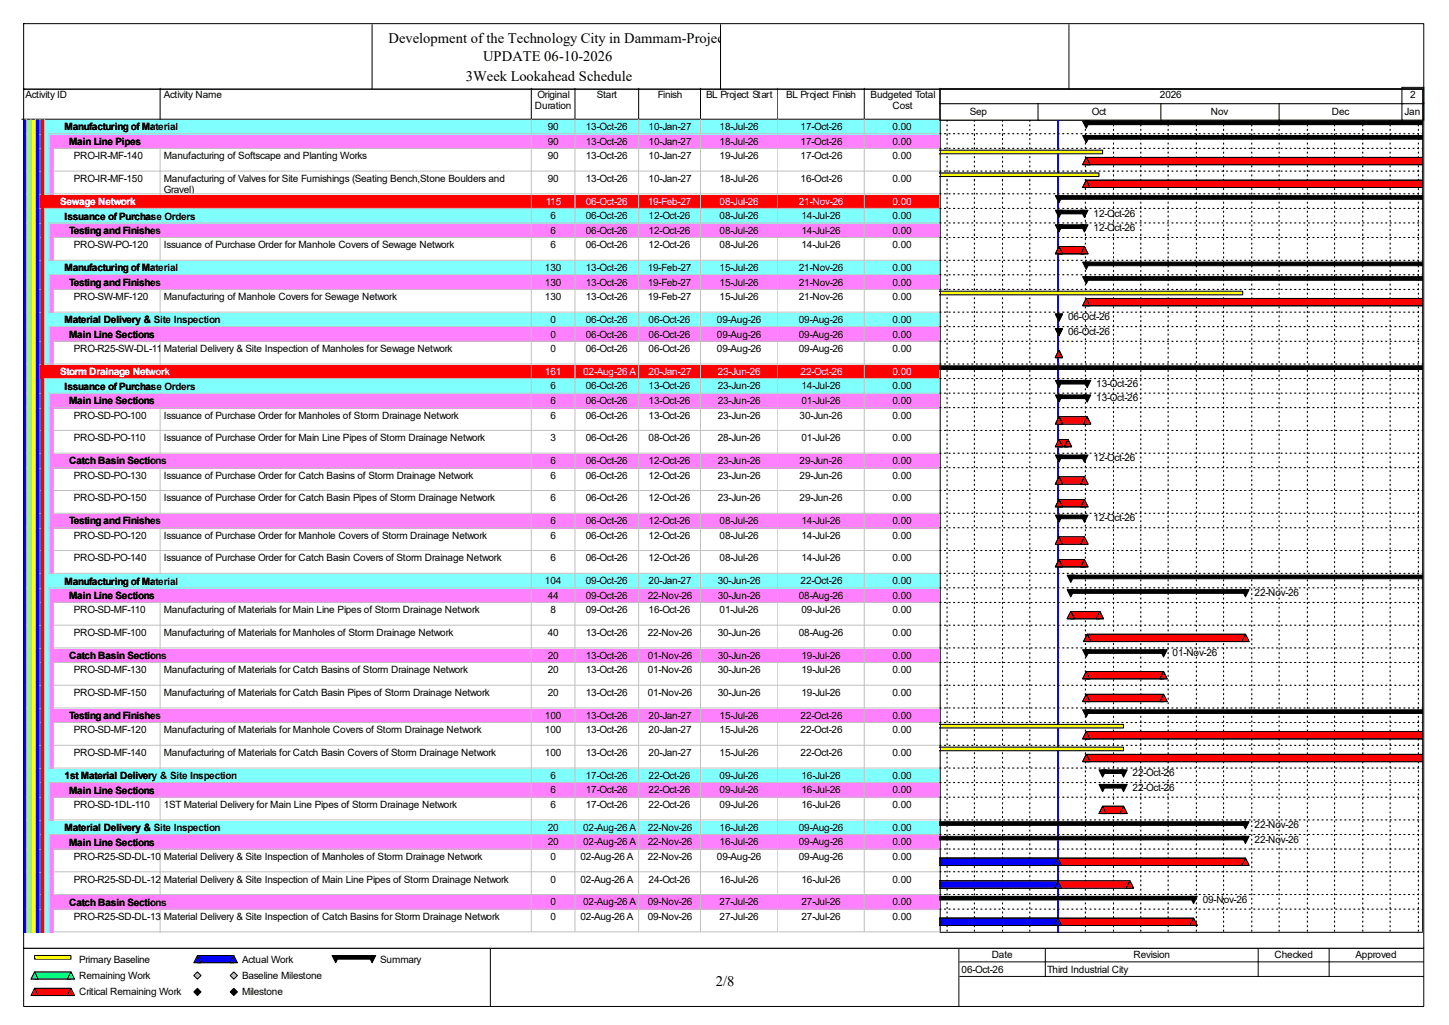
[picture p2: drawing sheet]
<svg xmlns="http://www.w3.org/2000/svg" width="420mm" height="297mm" viewBox="0 0 420 297" stroke-linecap="round" stroke-linejoin="round" font-family="sans-serif">
<defs><g id="words">
<g font-size="4.2">
<text x="112.6" y="12.4">Development of the Technology City in Dammam-Project</text>
<text x="140" y="17.7">UPDATE 06-10-2026</text>
<text x="135" y="23.5">3Week Lookahead Schedule</text>
<text x="207.5" y="285.6">2/8</text>
</g>
<g font-size="2.9">
<text x="7.4" y="28.4">Activity ID</text>
<text x="47.5" y="28.4">Activity Name</text>
<text x="155.8" y="28.4">Original</text>
<text x="173" y="28.4">Start</text>
<text x="190.7" y="28.4">Finish</text>
<text x="204.6" y="28.4">BL Project Start</text>
<text x="227.8" y="28.4">BL Project Finish</text>
<text x="252.3" y="28.4">Budgeted Total</text>
<text x="336.2" y="28.4">2026</text>
<text x="408.7" y="28.4">2</text>
<text x="155.1" y="31.6">Duration</text>
<text x="258.7" y="31.6">Cost</text>
<text x="281.1" y="33.2">Sep</text>
<text x="316.4" y="33.2">Oct</text>
<text x="351" y="33.2">Nov</text>
<text x="386" y="33.2">Dec</text>
<text x="407.1" y="33.2">Jan</text>
<text x="18.7" y="37.8">Manufacturing of Material</text>
<text x="20" y="42">Main Line Pipes</text>
<text x="158.7" y="37.7">90</text>
<text x="158.7" y="41.9">90</text>
<text x="169.8" y="37.7">13-Oct-26</text>
<text x="169.8" y="41.9">13-Oct-26</text>
<text x="188" y="37.7">10-Jan-27</text>
<text x="188" y="41.9">10-Jan-27</text>
<text x="208.6" y="37.7">18-Jul-26</text>
<text x="208.6" y="41.9">18-Jul-26</text>
<text x="232" y="37.7">17-Oct-26</text>
<text x="232" y="41.9">17-Oct-26</text>
<text x="258.7" y="37.7">0.00</text>
<text x="258.7" y="41.9">0.00</text>
<text x="21.4" y="46.1">PRO-IR-MF-140</text>
<text x="47.5" y="46.1">Manufacturing of Softscape and Planting Works</text>
<text x="158.7" y="46.1">90</text>
<text x="169.8" y="46.1">13-Oct-26</text>
<text x="188" y="46.1">10-Jan-27</text>
<text x="208.6" y="46.1">19-Jul-26</text>
<text x="232" y="46.1">17-Oct-26</text>
<text x="258.7" y="46.1">0.00</text>
<text x="21.4" y="52.7">PRO-IR-MF-150</text>
<text x="47.5" y="52.7">Manufacturing of Valves for Site Furnishings (Seating Bench,Stone Boulders and</text>
<text x="158.7" y="52.7">90</text>
<text x="169.8" y="52.7">13-Oct-26</text>
<text x="188" y="52.7">10-Jan-27</text>
<text x="208.6" y="52.7">18-Jul-26</text>
<text x="232" y="52.7">16-Oct-26</text>
<text x="258.7" y="52.7">0.00</text>
<text x="47.5" y="55.9">Gravel)</text>
<text x="18.7" y="63.6">Issuance of Purchase Orders</text>
<text x="159.6" y="63.5">6</text>
<text x="169.8" y="63.5">06-Oct-26</text>
<text x="188" y="63.5">12-Oct-26</text>
<text x="208.6" y="63.5">08-Jul-26</text>
<text x="232.3" y="63.5">14-Jul-26</text>
<text x="258.7" y="63.5">0.00</text>
<text x="316.9" y="62.7">12-Oct-26</text>
<text x="20" y="67.9">Testing and Finishes</text>
<text x="21.4" y="72">PRO-SW-PO-120</text>
<text x="47.5" y="72">Issuance of Purchase Order for Manhole Covers of Sewage Network</text>
<text x="159.6" y="67.8">6</text>
<text x="159.6" y="72">6</text>
<text x="169.8" y="67.8">06-Oct-26</text>
<text x="169.8" y="72">06-Oct-26</text>
<text x="188" y="67.8">12-Oct-26</text>
<text x="188" y="72">12-Oct-26</text>
<text x="208.6" y="67.8">08-Jul-26</text>
<text x="208.6" y="72">08-Jul-26</text>
<text x="232.3" y="67.8">14-Jul-26</text>
<text x="232.3" y="72">14-Jul-26</text>
<text x="258.7" y="67.8">0.00</text>
<text x="258.7" y="72">0.00</text>
<text x="316.9" y="67">12-Oct-26</text>
<text x="18.7" y="78.7">Manufacturing of Material</text>
<text x="20" y="82.9">Testing and Finishes</text>
<text x="157.9" y="78.6">130</text>
<text x="157.9" y="82.8">130</text>
<text x="169.8" y="78.6">13-Oct-26</text>
<text x="169.8" y="82.8">13-Oct-26</text>
<text x="187.7" y="78.6">19-Feb-27</text>
<text x="187.7" y="82.8">19-Feb-27</text>
<text x="208.6" y="78.6">15-Jul-26</text>
<text x="208.6" y="82.8">15-Jul-26</text>
<text x="231.5" y="78.6">21-Nov-26</text>
<text x="231.5" y="82.8">21-Nov-26</text>
<text x="258.7" y="78.6">0.00</text>
<text x="258.7" y="82.8">0.00</text>
<text x="21.4" y="87">PRO-SW-MF-120</text>
<text x="47.5" y="87">Manufacturing of Manhole Covers for Sewage Network</text>
<text x="157.9" y="87">130</text>
<text x="169.8" y="87">13-Oct-26</text>
<text x="187.7" y="87">19-Feb-27</text>
<text x="208.6" y="87">15-Jul-26</text>
<text x="231.5" y="87">21-Nov-26</text>
<text x="258.7" y="87">0.00</text>
<text x="18.7" y="93.7">Material Delivery &amp; Site Inspection</text>
<text x="159.6" y="93.6">0</text>
<text x="169.8" y="93.6">06-Oct-26</text>
<text x="188" y="93.6">06-Oct-26</text>
<text x="207.8" y="93.6">09-Aug-26</text>
<text x="231.5" y="93.6">09-Aug-26</text>
<text x="258.7" y="93.6">0.00</text>
<text x="309.6" y="92.8">06-Oct-26</text>
<text x="20" y="97.9">Main Line Sections</text>
<text x="159.6" y="97.8">0</text>
<text x="169.8" y="97.8">06-Oct-26</text>
<text x="188" y="97.8">06-Oct-26</text>
<text x="207.8" y="97.8">09-Aug-26</text>
<text x="231.5" y="97.8">09-Aug-26</text>
<text x="258.7" y="97.8">0.00</text>
<text x="309.6" y="97">06-Oct-26</text>
<text x="21.4" y="102">PRO-R25-SW-DL-110Material Delivery &amp; Site Inspection of Manholes for Sewage Network</text>
<text x="159.6" y="102">0</text>
<text x="169.8" y="102">06-Oct-26</text>
<text x="188" y="102">06-Oct-26</text>
<text x="207.8" y="102">09-Aug-26</text>
<text x="231.5" y="102">09-Aug-26</text>
<text x="258.7" y="102">0.00</text>
<text x="18.7" y="112.9">Issuance of Purchase Orders</text>
<text x="159.6" y="112.9">6</text>
<text x="169.8" y="112.9">06-Oct-26</text>
<text x="188" y="112.9">13-Oct-26</text>
<text x="208.1" y="112.9">23-Jun-26</text>
<text x="232.3" y="112.9">14-Jul-26</text>
<text x="258.7" y="112.9">0.00</text>
<text x="317.8" y="112.1">13-Oct-26</text>
<text x="20" y="117.1">Main Line Sections</text>
<text x="159.6" y="117.1">6</text>
<text x="169.8" y="117.1">06-Oct-26</text>
<text x="188" y="117.1">13-Oct-26</text>
<text x="208.1" y="117.1">23-Jun-26</text>
<text x="232.3" y="117.1">01-Jul-26</text>
<text x="258.7" y="117.1">0.00</text>
<text x="317.8" y="116.3">13-Oct-26</text>
<text x="21.4" y="121.3">PRO-SD-PO-100</text>
<text x="47.5" y="121.3">Issuance of Purchase Order for Manholes of Storm Drainage Network</text>
<text x="159.6" y="121.3">6</text>
<text x="169.8" y="121.3">06-Oct-26</text>
<text x="188" y="121.3">13-Oct-26</text>
<text x="208.1" y="121.3">23-Jun-26</text>
<text x="231.8" y="121.3">30-Jun-26</text>
<text x="258.7" y="121.3">0.00</text>
<text x="21.4" y="127.9">PRO-SD-PO-110</text>
<text x="47.5" y="127.9">Issuance of Purchase Order for Main Line Pipes of Storm Drainage Network</text>
<text x="159.6" y="127.9">3</text>
<text x="169.8" y="127.9">06-Oct-26</text>
<text x="188" y="127.9">08-Oct-26</text>
<text x="208.1" y="127.9">28-Jun-26</text>
<text x="232.3" y="127.9">01-Jul-26</text>
<text x="258.7" y="127.9">0.00</text>
<text x="20" y="134.5">Catch Basin Sections</text>
<text x="159.6" y="134.5">6</text>
<text x="169.8" y="134.5">06-Oct-26</text>
<text x="188" y="134.5">12-Oct-26</text>
<text x="208.1" y="134.5">23-Jun-26</text>
<text x="231.8" y="134.5">29-Jun-26</text>
<text x="258.7" y="134.5">0.00</text>
<text x="316.9" y="133.7">12-Oct-26</text>
<text x="21.4" y="138.7">PRO-SD-PO-130</text>
<text x="47.5" y="138.7">Issuance of Purchase Order for Catch Basins of Storm Drainage Network</text>
<text x="159.6" y="138.7">6</text>
<text x="169.8" y="138.7">06-Oct-26</text>
<text x="188" y="138.7">12-Oct-26</text>
<text x="208.1" y="138.7">23-Jun-26</text>
<text x="231.8" y="138.7">29-Jun-26</text>
<text x="258.7" y="138.7">0.00</text>
<text x="21.4" y="145.3">PRO-SD-PO-150</text>
<text x="47.5" y="145.3">Issuance of Purchase Order for Catch Basin Pipes of Storm Drainage Network</text>
<text x="159.6" y="145.3">6</text>
<text x="169.8" y="145.3">06-Oct-26</text>
<text x="188" y="145.3">12-Oct-26</text>
<text x="208.1" y="145.3">23-Jun-26</text>
<text x="231.8" y="145.3">29-Jun-26</text>
<text x="258.7" y="145.3">0.00</text>
<text x="20" y="152">Testing and Finishes</text>
<text x="159.6" y="151.9">6</text>
<text x="169.8" y="151.9">06-Oct-26</text>
<text x="188" y="151.9">12-Oct-26</text>
<text x="208.6" y="151.9">08-Jul-26</text>
<text x="232.3" y="151.9">14-Jul-26</text>
<text x="258.7" y="151.9">0.00</text>
<text x="316.9" y="151.1">12-Oct-26</text>
<text x="21.4" y="156.1">PRO-SD-PO-120</text>
<text x="47.5" y="156.1">Issuance of Purchase Order for Manhole Covers of Storm Drainage Network</text>
<text x="159.6" y="156.1">6</text>
<text x="169.8" y="156.1">06-Oct-26</text>
<text x="188" y="156.1">12-Oct-26</text>
<text x="208.6" y="156.1">08-Jul-26</text>
<text x="232.3" y="156.1">14-Jul-26</text>
<text x="258.7" y="156.1">0.00</text>
<text x="21.4" y="162.7">PRO-SD-PO-140</text>
<text x="47.5" y="162.7">Issuance of Purchase Order for Catch Basin Covers of Storm Drainage Network</text>
<text x="159.6" y="162.7">6</text>
<text x="169.8" y="162.7">06-Oct-26</text>
<text x="188" y="162.7">12-Oct-26</text>
<text x="208.6" y="162.7">08-Jul-26</text>
<text x="232.3" y="162.7">14-Jul-26</text>
<text x="258.7" y="162.7">0.00</text>
<text x="18.7" y="169.4">Manufacturing of Material</text>
<text x="20" y="173.6">Main Line Sections</text>
<text x="157.9" y="169.3">104</text>
<text x="158.7" y="173.5">44</text>
<text x="169.8" y="169.3">09-Oct-26</text>
<text x="169.8" y="173.5">09-Oct-26</text>
<text x="187.7" y="173.5">22-Nov-26</text>
<text x="188" y="169.3">20-Jan-27</text>
<text x="208.1" y="169.3">30-Jun-26</text>
<text x="208.1" y="173.5">30-Jun-26</text>
<text x="231.5" y="173.5">08-Aug-26</text>
<text x="232" y="169.3">22-Oct-26</text>
<text x="258.7" y="169.3">0.00</text>
<text x="258.7" y="173.5">0.00</text>
<text x="363.6" y="172.7">22-Nov-26</text>
<text x="21.4" y="177.7">PRO-SD-MF-110</text>
<text x="47.5" y="177.7">Manufacturing of Materials for Main Line Pipes of Storm Drainage Network</text>
<text x="159.6" y="177.7">8</text>
<text x="169.8" y="177.7">09-Oct-26</text>
<text x="188" y="177.7">16-Oct-26</text>
<text x="208.6" y="177.7">01-Jul-26</text>
<text x="232.3" y="177.7">09-Jul-26</text>
<text x="258.7" y="177.7">0.00</text>
<text x="21.4" y="184.3">PRO-SD-MF-100</text>
<text x="47.5" y="184.3">Manufacturing of Materials for Manholes of Storm Drainage Network</text>
<text x="158.7" y="184.3">40</text>
<text x="169.8" y="184.3">13-Oct-26</text>
<text x="187.7" y="184.3">22-Nov-26</text>
<text x="208.1" y="184.3">30-Jun-26</text>
<text x="231.5" y="184.3">08-Aug-26</text>
<text x="258.7" y="184.3">0.00</text>
<text x="20" y="191">Catch Basin Sections</text>
<text x="158.7" y="190.9">20</text>
<text x="169.8" y="190.9">13-Oct-26</text>
<text x="187.7" y="190.9">01-Nov-26</text>
<text x="208.1" y="190.9">30-Jun-26</text>
<text x="232.3" y="190.9">19-Jul-26</text>
<text x="258.7" y="190.9">0.00</text>
<text x="339.9" y="190.1">01-Nov-26</text>
<text x="21.4" y="195.1">PRO-SD-MF-130</text>
<text x="47.5" y="195.1">Manufacturing of Materials for Catch Basins of Storm Drainage Network</text>
<text x="158.7" y="195.1">20</text>
<text x="169.8" y="195.1">13-Oct-26</text>
<text x="187.7" y="195.1">01-Nov-26</text>
<text x="208.1" y="195.1">30-Jun-26</text>
<text x="232.3" y="195.1">19-Jul-26</text>
<text x="258.7" y="195.1">0.00</text>
<text x="21.4" y="201.7">PRO-SD-MF-150</text>
<text x="47.5" y="201.7">Manufacturing of Materials for Catch Basin Pipes of Storm Drainage Network</text>
<text x="158.7" y="201.7">20</text>
<text x="169.8" y="201.7">13-Oct-26</text>
<text x="187.7" y="201.7">01-Nov-26</text>
<text x="208.1" y="201.7">30-Jun-26</text>
<text x="232.3" y="201.7">19-Jul-26</text>
<text x="258.7" y="201.7">0.00</text>
<text x="20" y="208.4">Testing and Finishes</text>
<text x="157.9" y="208.3">100</text>
<text x="169.8" y="208.3">13-Oct-26</text>
<text x="188" y="208.3">20-Jan-27</text>
<text x="208.6" y="208.3">15-Jul-26</text>
<text x="232" y="208.3">22-Oct-26</text>
<text x="258.7" y="208.3">0.00</text>
<text x="21.4" y="212.5">PRO-SD-MF-120</text>
<text x="47.5" y="212.5">Manufacturing of Materials for Manhole Covers of Storm Drainage Network</text>
<text x="157.9" y="212.5">100</text>
<text x="169.8" y="212.5">13-Oct-26</text>
<text x="188" y="212.5">20-Jan-27</text>
<text x="208.6" y="212.5">15-Jul-26</text>
<text x="232" y="212.5">22-Oct-26</text>
<text x="258.7" y="212.5">0.00</text>
<text x="21.4" y="219.1">PRO-SD-MF-140</text>
<text x="47.5" y="219.1">Manufacturing of Materials for Catch Basin Covers of Storm Drainage Network</text>
<text x="157.9" y="219.1">100</text>
<text x="169.8" y="219.1">13-Oct-26</text>
<text x="188" y="219.1">20-Jan-27</text>
<text x="208.6" y="219.1">15-Jul-26</text>
<text x="232" y="219.1">22-Oct-26</text>
<text x="258.7" y="219.1">0.00</text>
<text x="18.7" y="225.8">1st Material Delivery &amp; Site Inspection</text>
<text x="159.6" y="225.7">6</text>
<text x="169.8" y="225.7">17-Oct-26</text>
<text x="188" y="225.7">22-Oct-26</text>
<text x="208.6" y="225.7">09-Jul-26</text>
<text x="232.3" y="225.7">16-Jul-26</text>
<text x="258.7" y="225.7">0.00</text>
<text x="328.3" y="224.9">22-Oct-26</text>
<text x="20" y="230">Main Line Sections</text>
<text x="159.6" y="229.9">6</text>
<text x="169.8" y="229.9">17-Oct-26</text>
<text x="188" y="229.9">22-Oct-26</text>
<text x="208.6" y="229.9">09-Jul-26</text>
<text x="232.3" y="229.9">16-Jul-26</text>
<text x="258.7" y="229.9">0.00</text>
<text x="328.3" y="229.2">22-Oct-26</text>
<text x="21.4" y="234.1">PRO-SD-1DL-110</text>
<text x="47.5" y="234.1">1ST Material Delivery for Main Line Pipes of Storm Drainage Network</text>
<text x="159.6" y="234.1">6</text>
<text x="169.8" y="234.1">17-Oct-26</text>
<text x="188" y="234.1">22-Oct-26</text>
<text x="208.6" y="234.1">09-Jul-26</text>
<text x="232.3" y="234.1">16-Jul-26</text>
<text x="258.7" y="234.1">0.00</text>
<text x="363.6" y="239.9">22-Nov-26</text>
<text x="18.7" y="240.8">Material Delivery &amp; Site Inspection</text>
<text x="20" y="245">Main Line Sections</text>
<text x="158.7" y="240.7">20</text>
<text x="158.7" y="244.9">20</text>
<text x="169" y="240.7">02-Aug-26 A</text>
<text x="169" y="244.9">02-Aug-26 A</text>
<text x="187.7" y="240.7">22-Nov-26</text>
<text x="187.7" y="244.9">22-Nov-26</text>
<text x="208.6" y="240.7">16-Jul-26</text>
<text x="208.6" y="244.9">16-Jul-26</text>
<text x="231.5" y="240.7">09-Aug-26</text>
<text x="231.5" y="244.9">09-Aug-26</text>
<text x="258.7" y="240.7">0.00</text>
<text x="258.7" y="244.9">0.00</text>
<text x="363.6" y="244.2">22-Nov-26</text>
<text x="21.4" y="249.2">PRO-R25-SD-DL-100Material Delivery &amp; Site Inspection of Manholes of Storm Drainage Network</text>
<text x="159.6" y="249.2">0</text>
<text x="168.2" y="249.2">02-Aug-26 A</text>
<text x="187.7" y="249.2">22-Nov-26</text>
<text x="207.8" y="249.2">09-Aug-26</text>
<text x="231.5" y="249.2">09-Aug-26</text>
<text x="258.7" y="249.2">0.00</text>
<text x="21.4" y="255.8">PRO-R25-SD-DL-120Material Delivery &amp; Site Inspection of Main Line Pipes of Storm Drainage Network</text>
<text x="159.6" y="255.8">0</text>
<text x="168.2" y="255.8">02-Aug-26 A</text>
<text x="188" y="255.8">24-Oct-26</text>
<text x="208.6" y="255.8">16-Jul-26</text>
<text x="232.3" y="255.8">16-Jul-26</text>
<text x="258.7" y="255.8">0.00</text>
<text x="20" y="262.4">Catch Basin Sections</text>
<text x="159.6" y="262.3">0</text>
<text x="169" y="262.3">02-Aug-26 A</text>
<text x="187.7" y="262.3">09-Nov-26</text>
<text x="208.6" y="262.3">27-Jul-26</text>
<text x="232.3" y="262.3">27-Jul-26</text>
<text x="258.7" y="262.3">0.00</text>
<text x="348.6" y="261.6">09-Nov-26</text>
<text x="21.4" y="266.6">PRO-R25-SD-DL-130Material Delivery &amp; Site Inspection of Catch Basins for Storm Drainage Network</text>
<text x="159.6" y="266.6">0</text>
<text x="168.2" y="266.6">02-Aug-26 A</text>
<text x="187.7" y="266.6">09-Nov-26</text>
<text x="208.6" y="266.6">27-Jul-26</text>
<text x="232.3" y="266.6">27-Jul-26</text>
<text x="258.7" y="266.6">0.00</text>
<text x="22.9" y="279">Primary Baseline</text>
<text x="70.1" y="279">Actual Work</text>
<text x="110.2" y="279">Summary</text>
<text x="278.7" y="281.9">06-Oct-26</text>
<text x="287.4" y="277.7">Date</text>
<text x="303.5" y="281.9">Third Industrial City</text>
<text x="328.5" y="277.7">Revision</text>
<text x="369.4" y="277.7">Checked</text>
<text x="392.9" y="277.7">Approved</text>
<text x="22.9" y="283.7">Remaining Work</text>
<text x="70.1" y="283.7">Baseline Milestone</text>
<text x="22.9" y="288.5">Critical Remaining Work</text>
<text x="70.1" y="288.5">Milestone</text>
</g>
<g font-size="2.9" fill="#fff">
<text x="17.4" y="59.4">Sewage Network</text>
<text x="158.2" y="59.3">115</text>
<text x="169.8" y="59.3">06-Oct-26</text>
<text x="187.7" y="59.3">19-Feb-27</text>
<text x="208.6" y="59.3">08-Jul-26</text>
<text x="231.5" y="59.3">21-Nov-26</text>
<text x="258.7" y="59.3">0.00</text>
<text x="17.4" y="108.7">Storm Drainage Network</text>
<text x="157.9" y="108.6">161</text>
<text x="169" y="108.6">02-Aug-26 A</text>
<text x="188" y="108.6">20-Jan-27</text>
<text x="208.1" y="108.6">23-Jun-26</text>
<text x="232" y="108.6">22-Oct-26</text>
<text x="258.7" y="108.6">0.00</text>
</g>
</g></defs>
<path d="M46.4 25.6v8.9h-40.1" fill="none" stroke="#000" stroke-width=".29"/>
<path d="M46.7 25.6h107.6v9.2h-107.6z" fill="#fff"/>
<path d="M154 25.6v8.9h-107.6" fill="none" stroke="#000" stroke-width=".29"/>
<path d="M154.3 25.6h12.6v9.2h-12.6z" fill="#fff"/>
<path d="M166.7 25.6v8.9h-12.7" fill="none" stroke="#000" stroke-width=".29"/>
<path d="M166.9 25.6h18.5v9.2h-18.5z" fill="#fff"/>
<path d="M185.1 25.6v8.9h-18.4" fill="none" stroke="#000" stroke-width=".29"/>
<path d="M185.4 25.6h17.9v9.2h-17.9z" fill="#fff"/>
<path d="M203 25.6v8.9h-17.9" fill="none" stroke="#000" stroke-width=".29"/>
<path d="M203.3 25.6h22.4v9.2h-22.4z" fill="#fff"/>
<path d="M225.5 25.6v8.9h-22.5" fill="none" stroke="#000" stroke-width=".29"/>
<path d="M225.7 25.6h25.1v9.2h-25.1z" fill="#fff"/>
<path d="M250.5 25.6v8.9h-25" fill="none" stroke="#000" stroke-width=".29"/>
<path d="M250.8 25.6h21.9v9.2h-21.9z" fill="#fff"/>
<path d="M272.4 25.6v8.9h-21.9" fill="none" stroke="#000" stroke-width=".29"/>
<path d="M6.6 34.8h1.3v4.2h-1.3z" fill="#00f"/>
<path d="M7.6 34.5v4.5" fill="none" stroke="#c0c0c0" stroke-width=".29"/>
<path d="M7.9 34.8h1.3v4.2h-1.3z" fill="#80ff80"/>
<path d="M9 34.5v4.5" fill="none" stroke="#c0c0c0" stroke-width=".29"/>
<path d="M9.2 34.8h1.3v4.2h-1.3z" fill="#ff0"/>
<path d="M10.3 34.5v4.5" fill="none" stroke="#c0c0c0" stroke-width=".29"/>
<path d="M10.5 34.8h1.4v4.2h-1.4z" fill="#00f"/>
<path d="M11.6 34.5v4.5" fill="none" stroke="#c0c0c0" stroke-width=".29"/>
<path d="M11.9 34.8h1.3v4.2h-1.3z" fill="#f00"/>
<path d="M12.9 34.5v4.5" fill="none" stroke="#c0c0c0" stroke-width=".29"/>
<path d="M13.2 34.8h33.5v4.2h-33.5z" fill="#80ffff"/>
<path d="M14.2 38.8h32.5" fill="none" stroke="#c0c0c0" stroke-width=".29"/>
<path d="M46.7 34.8h107.6v4.2h-107.6z" fill="#80ffff"/>
<path d="M154 34.5v4.3h-107.3" fill="none" stroke="#c0c0c0" stroke-width=".29"/>
<path d="M154.3 34.8h12.6v4.2h-12.6z" fill="#80ffff"/>
<path d="M166.7 34.5v4.3h-12.4" fill="none" stroke="#c0c0c0" stroke-width=".29"/>
<path d="M166.9 34.8h18.5v4.2h-18.5z" fill="#80ffff"/>
<path d="M185.1 34.5v4.3h-18.2" fill="none" stroke="#c0c0c0" stroke-width=".29"/>
<path d="M185.4 34.8h17.9v4.2h-17.9z" fill="#80ffff"/>
<path d="M203 34.5v4.3h-17.6" fill="none" stroke="#c0c0c0" stroke-width=".29"/>
<path d="M203.3 34.8h22.4v4.2h-22.4z" fill="#80ffff"/>
<path d="M225.5 34.5v4.3h-22.2" fill="none" stroke="#c0c0c0" stroke-width=".29"/>
<path d="M225.7 34.8h25.1v4.2h-25.1z" fill="#80ffff"/>
<path d="M250.5 34.5v4.3h-24.8" fill="none" stroke="#c0c0c0" stroke-width=".29"/>
<path d="M250.8 34.8h21.9v4.2h-21.9z" fill="#80ffff"/>
<path d="M272.4 34.5v4.3h-21.6" fill="none" stroke="#c0c0c0" stroke-width=".29"/>
<path d="M6.6 39h1.3v4.3h-1.3z" fill="#00f"/>
<path d="M7.6 38.8v4.4" fill="none" stroke="#c0c0c0" stroke-width=".29"/>
<path d="M7.9 39h1.3v4.3h-1.3z" fill="#80ff80"/>
<path d="M9 38.8v4.4" fill="none" stroke="#c0c0c0" stroke-width=".29"/>
<path d="M9.2 39h1.3v4.3h-1.3z" fill="#ff0"/>
<path d="M10.3 38.8v4.4" fill="none" stroke="#c0c0c0" stroke-width=".29"/>
<path d="M10.5 39h1.4v4.3h-1.4z" fill="#00f"/>
<path d="M11.6 38.8v4.4" fill="none" stroke="#c0c0c0" stroke-width=".29"/>
<path d="M11.9 39h1.3v4.3h-1.3z" fill="#f00"/>
<path d="M12.9 38.8v4.4" fill="none" stroke="#c0c0c0" stroke-width=".29"/>
<path d="M13.2 39h1.3v4.3h-1.3z" fill="#80ffff"/>
<path d="M14.2 38.8v4.4" fill="none" stroke="#c0c0c0" stroke-width=".29"/>
<path d="M14.5 39h32.2v4.3h-32.2z" fill="#ff80ff"/>
<path d="M15.6 43h31.1" fill="none" stroke="#c0c0c0" stroke-width=".29"/>
<path d="M46.7 39h107.6v4.3h-107.6z" fill="#ff80ff"/>
<path d="M154 38.8v4.2h-107.3" fill="none" stroke="#c0c0c0" stroke-width=".29"/>
<path d="M154.3 39h12.6v4.3h-12.6z" fill="#ff80ff"/>
<path d="M166.7 38.8v4.2h-12.4" fill="none" stroke="#c0c0c0" stroke-width=".29"/>
<path d="M166.9 39h18.5v4.3h-18.5z" fill="#ff80ff"/>
<path d="M185.1 38.8v4.2h-18.2" fill="none" stroke="#c0c0c0" stroke-width=".29"/>
<path d="M185.4 39h17.9v4.3h-17.9z" fill="#ff80ff"/>
<path d="M203 38.8v4.2h-17.6" fill="none" stroke="#c0c0c0" stroke-width=".29"/>
<path d="M203.3 39h22.4v4.3h-22.4z" fill="#ff80ff"/>
<path d="M225.5 38.8v4.2h-22.2" fill="none" stroke="#c0c0c0" stroke-width=".29"/>
<path d="M225.7 39h25.1v4.3h-25.1z" fill="#ff80ff"/>
<path d="M250.5 38.8v4.2h-24.8" fill="none" stroke="#c0c0c0" stroke-width=".29"/>
<path d="M250.8 39h21.9v4.3h-21.9z" fill="#ff80ff"/>
<path d="M272.4 38.8v4.2h-21.6" fill="none" stroke="#c0c0c0" stroke-width=".29"/>
<path d="M6.6 43.3h1.3v6.5h-1.3z" fill="#00f"/>
<path d="M7.6 43v6.8" fill="none" stroke="#c0c0c0" stroke-width=".29"/>
<path d="M7.9 43.3h1.3v6.5h-1.3z" fill="#80ff80"/>
<path d="M9 43v6.8" fill="none" stroke="#c0c0c0" stroke-width=".29"/>
<path d="M9.2 43.3h1.3v6.5h-1.3z" fill="#ff0"/>
<path d="M10.3 43v6.8" fill="none" stroke="#c0c0c0" stroke-width=".29"/>
<path d="M10.5 43.3h1.4v6.5h-1.4z" fill="#00f"/>
<path d="M11.6 43v6.8" fill="none" stroke="#c0c0c0" stroke-width=".29"/>
<path d="M11.9 43.3h1.3v6.5h-1.3z" fill="#f00"/>
<path d="M12.9 43v6.8" fill="none" stroke="#c0c0c0" stroke-width=".29"/>
<path d="M13.2 43.3h1.3v6.5h-1.3z" fill="#80ffff"/>
<path d="M14.2 43v6.8" fill="none" stroke="#c0c0c0" stroke-width=".29"/>
<path d="M14.5 43.3h1.3v6.5h-1.3z" fill="#ff80ff"/>
<path d="M15.6 43v6.8" fill="none" stroke="#c0c0c0" stroke-width=".29"/>
<path d="M15.8 43.3h30.9v6.5h-30.9z" fill="#fff"/>
<path d="M15.6 49.6h31.1M46.4 43v6.8" fill="none" stroke="#c0c0c0" stroke-width=".29"/>
<path d="M46.7 43.3h107.6v6.5h-107.6z" fill="#fff"/>
<path d="M154 43v6.6h-107.3" fill="none" stroke="#c0c0c0" stroke-width=".29"/>
<path d="M154.3 43.3h12.6v6.5h-12.6z" fill="#fff"/>
<path d="M166.7 43v6.6h-12.4" fill="none" stroke="#c0c0c0" stroke-width=".29"/>
<path d="M166.9 43.3h18.5v6.5h-18.5z" fill="#fff"/>
<path d="M185.1 43v6.6h-18.2" fill="none" stroke="#c0c0c0" stroke-width=".29"/>
<path d="M185.4 43.3h17.9v6.5h-17.9z" fill="#fff"/>
<path d="M203 43v6.6h-17.6" fill="none" stroke="#c0c0c0" stroke-width=".29"/>
<path d="M203.3 43.3h22.4v6.5h-22.4z" fill="#fff"/>
<path d="M225.5 43v6.6h-22.2" fill="none" stroke="#c0c0c0" stroke-width=".29"/>
<path d="M225.7 43.3h25.1v6.5h-25.1z" fill="#fff"/>
<path d="M250.5 43v6.6h-24.8" fill="none" stroke="#c0c0c0" stroke-width=".29"/>
<path d="M250.8 43.3h21.9v6.5h-21.9z" fill="#fff"/>
<path d="M272.4 43v6.6h-21.6" fill="none" stroke="#c0c0c0" stroke-width=".29"/>
<path d="M6.6 49.8h1.3v6.6h-1.3z" fill="#00f"/>
<path d="M7.6 49.6v6.8" fill="none" stroke="#c0c0c0" stroke-width=".29"/>
<path d="M7.9 49.8h1.3v6.6h-1.3z" fill="#80ff80"/>
<path d="M9 49.6v6.8" fill="none" stroke="#c0c0c0" stroke-width=".29"/>
<path d="M9.2 49.8h1.3v6.6h-1.3z" fill="#ff0"/>
<path d="M10.3 49.6v6.8" fill="none" stroke="#c0c0c0" stroke-width=".29"/>
<path d="M10.5 49.8h1.4v6.6h-1.4z" fill="#00f"/>
<path d="M11.6 49.6v6.8" fill="none" stroke="#c0c0c0" stroke-width=".29"/>
<path d="M11.9 49.8h1.3v6.6h-1.3z" fill="#f00"/>
<path d="M12.9 49.6v6.8" fill="none" stroke="#c0c0c0" stroke-width=".29"/>
<path d="M13.2 49.8h1.3v6.6h-1.3z" fill="#80ffff"/>
<path d="M12.9 56.2h1.6M14.2 49.6v6.8" fill="none" stroke="#c0c0c0" stroke-width=".29"/>
<path d="M14.5 49.8h1.3v6.6h-1.3z" fill="#ff80ff"/>
<path d="M14.2 56.2h1.6M15.6 49.6v6.8" fill="none" stroke="#c0c0c0" stroke-width=".29"/>
<path d="M15.8 49.8h30.9v6.6h-30.9z" fill="#fff"/>
<path d="M15.6 56.2h31.1M46.4 49.6v6.8" fill="none" stroke="#c0c0c0" stroke-width=".29"/>
<path d="M46.7 49.8h107.6v6.6h-107.6z" fill="#fff"/>
<path d="M154 49.6v6.6h-107.3" fill="none" stroke="#c0c0c0" stroke-width=".29"/>
<path d="M154.3 49.8h12.6v6.6h-12.6z" fill="#fff"/>
<path d="M166.7 49.6v6.6h-12.4" fill="none" stroke="#c0c0c0" stroke-width=".29"/>
<path d="M166.9 49.8h18.5v6.6h-18.5z" fill="#fff"/>
<path d="M185.1 49.6v6.6h-18.2" fill="none" stroke="#c0c0c0" stroke-width=".29"/>
<path d="M185.4 49.8h17.9v6.6h-17.9z" fill="#fff"/>
<path d="M203 49.6v6.6h-17.6" fill="none" stroke="#c0c0c0" stroke-width=".29"/>
<path d="M203.3 49.8h22.4v6.6h-22.4z" fill="#fff"/>
<path d="M225.5 49.6v6.6h-22.2" fill="none" stroke="#c0c0c0" stroke-width=".29"/>
<path d="M225.7 49.8h25.1v6.6h-25.1z" fill="#fff"/>
<path d="M250.5 49.6v6.6h-24.8" fill="none" stroke="#c0c0c0" stroke-width=".29"/>
<path d="M250.8 49.8h21.9v6.6h-21.9z" fill="#fff"/>
<path d="M272.4 49.6v6.6h-21.6" fill="none" stroke="#c0c0c0" stroke-width=".29"/>
<path d="M6.6 56.4h1.3v4.3h-1.3z" fill="#00f"/>
<path d="M7.6 56.2v4.4" fill="none" stroke="#c0c0c0" stroke-width=".29"/>
<path d="M7.9 56.4h1.3v4.3h-1.3z" fill="#80ff80"/>
<path d="M9 56.2v4.4" fill="none" stroke="#c0c0c0" stroke-width=".29"/>
<path d="M9.2 56.4h1.3v4.3h-1.3z" fill="#ff0"/>
<path d="M10.3 56.2v4.4" fill="none" stroke="#c0c0c0" stroke-width=".29"/>
<path d="M10.5 56.4h1.4v4.3h-1.4z" fill="#00f"/>
<path d="M11.6 56.2v4.4" fill="none" stroke="#c0c0c0" stroke-width=".29"/>
<path d="M11.9 56.4h34.8v4.3h-34.8z" fill="#f00"/>
<path d="M12.9 60.4h33.8" fill="none" stroke="#c0c0c0" stroke-width=".29"/>
<path d="M46.7 56.4h107.6v4.3h-107.6z" fill="#f00"/>
<path d="M154 56.2v4.2h-107.3" fill="none" stroke="#c0c0c0" stroke-width=".29"/>
<path d="M154.3 56.4h12.6v4.3h-12.6z" fill="#f00"/>
<path d="M166.7 56.2v4.2h-12.4" fill="none" stroke="#c0c0c0" stroke-width=".29"/>
<path d="M166.9 56.4h18.5v4.3h-18.5z" fill="#f00"/>
<path d="M185.1 56.2v4.2h-18.2" fill="none" stroke="#c0c0c0" stroke-width=".29"/>
<path d="M185.4 56.4h17.9v4.3h-17.9z" fill="#f00"/>
<path d="M203 56.2v4.2h-17.6" fill="none" stroke="#c0c0c0" stroke-width=".29"/>
<path d="M203.3 56.4h22.4v4.3h-22.4z" fill="#f00"/>
<path d="M225.5 56.2v4.2h-22.2" fill="none" stroke="#c0c0c0" stroke-width=".29"/>
<path d="M225.7 56.4h25.1v4.3h-25.1z" fill="#f00"/>
<path d="M250.5 56.2v4.2h-24.8" fill="none" stroke="#c0c0c0" stroke-width=".29"/>
<path d="M250.8 56.4h21.9v4.3h-21.9z" fill="#f00"/>
<path d="M272.4 56.2v4.2h-21.6" fill="none" stroke="#c0c0c0" stroke-width=".29"/>
<path d="M6.6 60.7h1.3v4.2h-1.3z" fill="#00f"/>
<path d="M7.6 60.4v4.5" fill="none" stroke="#c0c0c0" stroke-width=".29"/>
<path d="M7.9 60.7h1.3v4.2h-1.3z" fill="#80ff80"/>
<path d="M9 60.4v4.5" fill="none" stroke="#c0c0c0" stroke-width=".29"/>
<path d="M9.2 60.7h1.3v4.2h-1.3z" fill="#ff0"/>
<path d="M10.3 60.4v4.5" fill="none" stroke="#c0c0c0" stroke-width=".29"/>
<path d="M10.5 60.7h1.4v4.2h-1.4z" fill="#00f"/>
<path d="M11.6 60.4v4.5" fill="none" stroke="#c0c0c0" stroke-width=".29"/>
<path d="M11.9 60.7h1.3v4.2h-1.3z" fill="#f00"/>
<path d="M12.9 60.4v4.5" fill="none" stroke="#c0c0c0" stroke-width=".29"/>
<path d="M13.2 60.7h33.5v4.2h-33.5z" fill="#80ffff"/>
<path d="M14.2 64.6h32.5" fill="none" stroke="#c0c0c0" stroke-width=".29"/>
<path d="M46.7 60.7h107.6v4.2h-107.6z" fill="#80ffff"/>
<path d="M154 60.4v4.2h-107.3" fill="none" stroke="#c0c0c0" stroke-width=".29"/>
<path d="M154.3 60.7h12.6v4.2h-12.6z" fill="#80ffff"/>
<path d="M166.7 60.4v4.2h-12.4" fill="none" stroke="#c0c0c0" stroke-width=".29"/>
<path d="M166.9 60.7h18.5v4.2h-18.5z" fill="#80ffff"/>
<path d="M185.1 60.4v4.2h-18.2" fill="none" stroke="#c0c0c0" stroke-width=".29"/>
<path d="M185.4 60.7h17.9v4.2h-17.9z" fill="#80ffff"/>
<path d="M203 60.4v4.2h-17.6" fill="none" stroke="#c0c0c0" stroke-width=".29"/>
<path d="M203.3 60.7h22.4v4.2h-22.4z" fill="#80ffff"/>
<path d="M225.5 60.4v4.2h-22.2" fill="none" stroke="#c0c0c0" stroke-width=".29"/>
<path d="M225.7 60.7h25.1v4.2h-25.1z" fill="#80ffff"/>
<path d="M250.5 60.4v4.2h-24.8" fill="none" stroke="#c0c0c0" stroke-width=".29"/>
<path d="M250.8 60.7h21.9v4.2h-21.9z" fill="#80ffff"/>
<path d="M272.4 60.4v4.2h-21.6" fill="none" stroke="#c0c0c0" stroke-width=".29"/>
<path d="M6.6 64.9h1.3v4.2h-1.3z" fill="#00f"/>
<path d="M7.6 64.6v4.5" fill="none" stroke="#c0c0c0" stroke-width=".29"/>
<path d="M7.9 64.9h1.3v4.2h-1.3z" fill="#80ff80"/>
<path d="M9 64.6v4.5" fill="none" stroke="#c0c0c0" stroke-width=".29"/>
<path d="M9.2 64.9h1.3v4.2h-1.3z" fill="#ff0"/>
<path d="M10.3 64.6v4.5" fill="none" stroke="#c0c0c0" stroke-width=".29"/>
<path d="M10.5 64.9h1.4v4.2h-1.4z" fill="#00f"/>
<path d="M11.6 64.6v4.5" fill="none" stroke="#c0c0c0" stroke-width=".29"/>
<path d="M11.9 64.9h1.3v4.2h-1.3z" fill="#f00"/>
<path d="M12.9 64.6v4.5" fill="none" stroke="#c0c0c0" stroke-width=".29"/>
<path d="M13.2 64.9h1.3v4.2h-1.3z" fill="#80ffff"/>
<path d="M14.2 64.6v4.5" fill="none" stroke="#c0c0c0" stroke-width=".29"/>
<path d="M14.5 64.9h32.2v4.2h-32.2z" fill="#ff80ff"/>
<path d="M15.6 68.8h31.1" fill="none" stroke="#c0c0c0" stroke-width=".29"/>
<path d="M46.7 64.9h107.6v4.2h-107.6z" fill="#ff80ff"/>
<path d="M154 64.6v4.2h-107.3" fill="none" stroke="#c0c0c0" stroke-width=".29"/>
<path d="M154.3 64.9h12.6v4.2h-12.6z" fill="#ff80ff"/>
<path d="M166.7 64.6v4.2h-12.4" fill="none" stroke="#c0c0c0" stroke-width=".29"/>
<path d="M166.9 64.9h18.5v4.2h-18.5z" fill="#ff80ff"/>
<path d="M185.1 64.6v4.2h-18.2" fill="none" stroke="#c0c0c0" stroke-width=".29"/>
<path d="M185.4 64.9h17.9v4.2h-17.9z" fill="#ff80ff"/>
<path d="M203 64.6v4.2h-17.6" fill="none" stroke="#c0c0c0" stroke-width=".29"/>
<path d="M203.3 64.9h22.4v4.2h-22.4z" fill="#ff80ff"/>
<path d="M225.5 64.6v4.2h-22.2" fill="none" stroke="#c0c0c0" stroke-width=".29"/>
<path d="M225.7 64.9h25.1v4.2h-25.1z" fill="#ff80ff"/>
<path d="M250.5 64.6v4.2h-24.8" fill="none" stroke="#c0c0c0" stroke-width=".29"/>
<path d="M250.8 64.9h21.9v4.2h-21.9z" fill="#ff80ff"/>
<path d="M272.4 64.6v4.2h-21.6" fill="none" stroke="#c0c0c0" stroke-width=".29"/>
<path d="M6.6 69.1h1.3v6.6h-1.3z" fill="#00f"/>
<path d="M7.6 68.8v6.9" fill="none" stroke="#c0c0c0" stroke-width=".29"/>
<path d="M7.9 69.1h1.3v6.6h-1.3z" fill="#80ff80"/>
<path d="M9 68.8v6.9" fill="none" stroke="#c0c0c0" stroke-width=".29"/>
<path d="M9.2 69.1h1.3v6.6h-1.3z" fill="#ff0"/>
<path d="M10.3 68.8v6.9" fill="none" stroke="#c0c0c0" stroke-width=".29"/>
<path d="M10.5 69.1h1.4v6.6h-1.4z" fill="#00f"/>
<path d="M11.6 68.8v6.9" fill="none" stroke="#c0c0c0" stroke-width=".29"/>
<path d="M11.9 69.1h1.3v6.6h-1.3z" fill="#f00"/>
<path d="M12.9 68.8v6.9" fill="none" stroke="#c0c0c0" stroke-width=".29"/>
<path d="M13.2 69.1h1.3v6.6h-1.3z" fill="#80ffff"/>
<path d="M14.2 68.8v6.9" fill="none" stroke="#c0c0c0" stroke-width=".29"/>
<path d="M14.5 69.1h1.3v6.6h-1.3z" fill="#ff80ff"/>
<path d="M14.2 75.4h1.6M15.6 68.8v6.9" fill="none" stroke="#c0c0c0" stroke-width=".29"/>
<path d="M15.8 69.1h30.9v6.6h-30.9z" fill="#fff"/>
<path d="M15.6 75.4h31.1M46.4 68.8v6.9" fill="none" stroke="#c0c0c0" stroke-width=".29"/>
<path d="M46.7 69.1h107.6v6.6h-107.6z" fill="#fff"/>
<path d="M154 68.8v6.6h-107.3" fill="none" stroke="#c0c0c0" stroke-width=".29"/>
<path d="M154.3 69.1h12.6v6.6h-12.6z" fill="#fff"/>
<path d="M166.7 68.8v6.6h-12.4" fill="none" stroke="#c0c0c0" stroke-width=".29"/>
<path d="M166.9 69.1h18.5v6.6h-18.5z" fill="#fff"/>
<path d="M185.1 68.8v6.6h-18.2" fill="none" stroke="#c0c0c0" stroke-width=".29"/>
<path d="M185.4 69.1h17.9v6.6h-17.9z" fill="#fff"/>
<path d="M203 68.8v6.6h-17.6" fill="none" stroke="#c0c0c0" stroke-width=".29"/>
<path d="M203.3 69.1h22.4v6.6h-22.4z" fill="#fff"/>
<path d="M225.5 68.8v6.6h-22.2" fill="none" stroke="#c0c0c0" stroke-width=".29"/>
<path d="M225.7 69.1h25.1v6.6h-25.1z" fill="#fff"/>
<path d="M250.5 68.8v6.6h-24.8" fill="none" stroke="#c0c0c0" stroke-width=".29"/>
<path d="M250.8 69.1h21.9v6.6h-21.9z" fill="#fff"/>
<path d="M272.4 68.8v6.6h-21.6" fill="none" stroke="#c0c0c0" stroke-width=".29"/>
<path d="M6.6 75.7h1.3v4.2h-1.3z" fill="#00f"/>
<path d="M7.6 75.4v4.5" fill="none" stroke="#c0c0c0" stroke-width=".29"/>
<path d="M7.9 75.7h1.3v4.2h-1.3z" fill="#80ff80"/>
<path d="M9 75.4v4.5" fill="none" stroke="#c0c0c0" stroke-width=".29"/>
<path d="M9.2 75.7h1.3v4.2h-1.3z" fill="#ff0"/>
<path d="M10.3 75.4v4.5" fill="none" stroke="#c0c0c0" stroke-width=".29"/>
<path d="M10.5 75.7h1.4v4.2h-1.4z" fill="#00f"/>
<path d="M11.6 75.4v4.5" fill="none" stroke="#c0c0c0" stroke-width=".29"/>
<path d="M11.9 75.7h1.3v4.2h-1.3z" fill="#f00"/>
<path d="M12.9 75.4v4.5" fill="none" stroke="#c0c0c0" stroke-width=".29"/>
<path d="M13.2 75.7h33.5v4.2h-33.5z" fill="#80ffff"/>
<path d="M14.2 79.6h32.5" fill="none" stroke="#c0c0c0" stroke-width=".29"/>
<path d="M46.7 75.7h107.6v4.2h-107.6z" fill="#80ffff"/>
<path d="M154 75.4v4.2h-107.3" fill="none" stroke="#c0c0c0" stroke-width=".29"/>
<path d="M154.3 75.7h12.6v4.2h-12.6z" fill="#80ffff"/>
<path d="M166.7 75.4v4.2h-12.4" fill="none" stroke="#c0c0c0" stroke-width=".29"/>
<path d="M166.9 75.7h18.5v4.2h-18.5z" fill="#80ffff"/>
<path d="M185.1 75.4v4.2h-18.2" fill="none" stroke="#c0c0c0" stroke-width=".29"/>
<path d="M185.4 75.7h17.9v4.2h-17.9z" fill="#80ffff"/>
<path d="M203 75.4v4.2h-17.6" fill="none" stroke="#c0c0c0" stroke-width=".29"/>
<path d="M203.3 75.7h22.4v4.2h-22.4z" fill="#80ffff"/>
<path d="M225.5 75.4v4.2h-22.2" fill="none" stroke="#c0c0c0" stroke-width=".29"/>
<path d="M225.7 75.7h25.1v4.2h-25.1z" fill="#80ffff"/>
<path d="M250.5 75.4v4.2h-24.8" fill="none" stroke="#c0c0c0" stroke-width=".29"/>
<path d="M250.8 75.7h21.9v4.2h-21.9z" fill="#80ffff"/>
<path d="M272.4 75.4v4.2h-21.6" fill="none" stroke="#c0c0c0" stroke-width=".29"/>
<path d="M6.6 79.9h1.3v4.2h-1.3z" fill="#00f"/>
<path d="M7.6 79.6v4.5" fill="none" stroke="#c0c0c0" stroke-width=".29"/>
<path d="M7.9 79.9h1.3v4.2h-1.3z" fill="#80ff80"/>
<path d="M9 79.6v4.5" fill="none" stroke="#c0c0c0" stroke-width=".29"/>
<path d="M9.2 79.9h1.3v4.2h-1.3z" fill="#ff0"/>
<path d="M10.3 79.6v4.5" fill="none" stroke="#c0c0c0" stroke-width=".29"/>
<path d="M10.5 79.9h1.4v4.2h-1.4z" fill="#00f"/>
<path d="M11.6 79.6v4.5" fill="none" stroke="#c0c0c0" stroke-width=".29"/>
<path d="M11.9 79.9h1.3v4.2h-1.3z" fill="#f00"/>
<path d="M12.9 79.6v4.5" fill="none" stroke="#c0c0c0" stroke-width=".29"/>
<path d="M13.2 79.9h1.3v4.2h-1.3z" fill="#80ffff"/>
<path d="M14.2 79.6v4.5" fill="none" stroke="#c0c0c0" stroke-width=".29"/>
<path d="M14.5 79.9h32.2v4.2h-32.2z" fill="#ff80ff"/>
<path d="M15.6 83.9h31.1" fill="none" stroke="#c0c0c0" stroke-width=".29"/>
<path d="M46.7 79.9h107.6v4.2h-107.6z" fill="#ff80ff"/>
<path d="M154 79.6v4.3h-107.3" fill="none" stroke="#c0c0c0" stroke-width=".29"/>
<path d="M154.3 79.9h12.6v4.2h-12.6z" fill="#ff80ff"/>
<path d="M166.7 79.6v4.3h-12.4" fill="none" stroke="#c0c0c0" stroke-width=".29"/>
<path d="M166.9 79.9h18.5v4.2h-18.5z" fill="#ff80ff"/>
<path d="M185.1 79.6v4.3h-18.2" fill="none" stroke="#c0c0c0" stroke-width=".29"/>
<path d="M185.4 79.9h17.9v4.2h-17.9z" fill="#ff80ff"/>
<path d="M203 79.6v4.3h-17.6" fill="none" stroke="#c0c0c0" stroke-width=".29"/>
<path d="M203.3 79.9h22.4v4.2h-22.4z" fill="#ff80ff"/>
<path d="M225.5 79.6v4.3h-22.2" fill="none" stroke="#c0c0c0" stroke-width=".29"/>
<path d="M225.7 79.9h25.1v4.2h-25.1z" fill="#ff80ff"/>
<path d="M250.5 79.6v4.3h-24.8" fill="none" stroke="#c0c0c0" stroke-width=".29"/>
<path d="M250.8 79.9h21.9v4.2h-21.9z" fill="#ff80ff"/>
<path d="M272.4 79.6v4.3h-21.6" fill="none" stroke="#c0c0c0" stroke-width=".29"/>
<path d="M6.6 84.1h1.3v6.6h-1.3z" fill="#00f"/>
<path d="M7.6 83.9v6.8" fill="none" stroke="#c0c0c0" stroke-width=".29"/>
<path d="M7.9 84.1h1.3v6.6h-1.3z" fill="#80ff80"/>
<path d="M9 83.9v6.8" fill="none" stroke="#c0c0c0" stroke-width=".29"/>
<path d="M9.2 84.1h1.3v6.6h-1.3z" fill="#ff0"/>
<path d="M10.3 83.9v6.8" fill="none" stroke="#c0c0c0" stroke-width=".29"/>
<path d="M10.5 84.1h1.4v6.6h-1.4z" fill="#00f"/>
<path d="M11.6 83.9v6.8" fill="none" stroke="#c0c0c0" stroke-width=".29"/>
<path d="M11.9 84.1h1.3v6.6h-1.3z" fill="#f00"/>
<path d="M12.9 83.9v6.8" fill="none" stroke="#c0c0c0" stroke-width=".29"/>
<path d="M13.2 84.1h1.3v6.6h-1.3z" fill="#80ffff"/>
<path d="M14.2 83.9v6.8" fill="none" stroke="#c0c0c0" stroke-width=".29"/>
<path d="M14.5 84.1h1.3v6.6h-1.3z" fill="#ff80ff"/>
<path d="M14.2 90.4h1.6M15.6 83.9v6.8" fill="none" stroke="#c0c0c0" stroke-width=".29"/>
<path d="M15.8 84.1h30.9v6.6h-30.9z" fill="#fff"/>
<path d="M15.6 90.4h31.1M46.4 83.9v6.8" fill="none" stroke="#c0c0c0" stroke-width=".29"/>
<path d="M46.7 84.1h107.6v6.6h-107.6z" fill="#fff"/>
<path d="M154 83.9v6.5h-107.3" fill="none" stroke="#c0c0c0" stroke-width=".29"/>
<path d="M154.3 84.1h12.6v6.6h-12.6z" fill="#fff"/>
<path d="M166.7 83.9v6.5h-12.4" fill="none" stroke="#c0c0c0" stroke-width=".29"/>
<path d="M166.9 84.1h18.5v6.6h-18.5z" fill="#fff"/>
<path d="M185.1 83.9v6.5h-18.2" fill="none" stroke="#c0c0c0" stroke-width=".29"/>
<path d="M185.4 84.1h17.9v6.6h-17.9z" fill="#fff"/>
<path d="M203 83.9v6.5h-17.6" fill="none" stroke="#c0c0c0" stroke-width=".29"/>
<path d="M203.3 84.1h22.4v6.6h-22.4z" fill="#fff"/>
<path d="M225.5 83.9v6.5h-22.2" fill="none" stroke="#c0c0c0" stroke-width=".29"/>
<path d="M225.7 84.1h25.1v6.6h-25.1z" fill="#fff"/>
<path d="M250.5 83.9v6.5h-24.8" fill="none" stroke="#c0c0c0" stroke-width=".29"/>
<path d="M250.8 84.1h21.9v6.6h-21.9z" fill="#fff"/>
<path d="M272.4 83.9v6.5h-21.6" fill="none" stroke="#c0c0c0" stroke-width=".29"/>
<path d="M6.6 90.7h1.3v4.2h-1.3z" fill="#00f"/>
<path d="M7.6 90.4v4.5" fill="none" stroke="#c0c0c0" stroke-width=".29"/>
<path d="M7.9 90.7h1.3v4.2h-1.3z" fill="#80ff80"/>
<path d="M9 90.4v4.5" fill="none" stroke="#c0c0c0" stroke-width=".29"/>
<path d="M9.2 90.7h1.3v4.2h-1.3z" fill="#ff0"/>
<path d="M10.3 90.4v4.5" fill="none" stroke="#c0c0c0" stroke-width=".29"/>
<path d="M10.5 90.7h1.4v4.2h-1.4z" fill="#00f"/>
<path d="M11.6 90.4v4.5" fill="none" stroke="#c0c0c0" stroke-width=".29"/>
<path d="M11.9 90.7h1.3v4.2h-1.3z" fill="#f00"/>
<path d="M12.9 90.4v4.5" fill="none" stroke="#c0c0c0" stroke-width=".29"/>
<path d="M13.2 90.7h33.5v4.2h-33.5z" fill="#80ffff"/>
<path d="M14.2 94.7h32.5" fill="none" stroke="#c0c0c0" stroke-width=".29"/>
<path d="M46.7 90.7h107.6v4.2h-107.6z" fill="#80ffff"/>
<path d="M154 90.4v4.3h-107.3" fill="none" stroke="#c0c0c0" stroke-width=".29"/>
<path d="M154.3 90.7h12.6v4.2h-12.6z" fill="#80ffff"/>
<path d="M166.7 90.4v4.3h-12.4" fill="none" stroke="#c0c0c0" stroke-width=".29"/>
<path d="M166.9 90.7h18.5v4.2h-18.5z" fill="#80ffff"/>
<path d="M185.1 90.4v4.3h-18.2" fill="none" stroke="#c0c0c0" stroke-width=".29"/>
<path d="M185.4 90.7h17.9v4.2h-17.9z" fill="#80ffff"/>
<path d="M203 90.4v4.3h-17.6" fill="none" stroke="#c0c0c0" stroke-width=".29"/>
<path d="M203.3 90.7h22.4v4.2h-22.4z" fill="#80ffff"/>
<path d="M225.5 90.4v4.3h-22.2" fill="none" stroke="#c0c0c0" stroke-width=".29"/>
<path d="M225.7 90.7h25.1v4.2h-25.1z" fill="#80ffff"/>
<path d="M250.5 90.4v4.3h-24.8" fill="none" stroke="#c0c0c0" stroke-width=".29"/>
<path d="M250.8 90.7h21.9v4.2h-21.9z" fill="#80ffff"/>
<path d="M272.4 90.4v4.3h-21.6" fill="none" stroke="#c0c0c0" stroke-width=".29"/>
<path d="M6.6 94.9h1.3v4.2h-1.3z" fill="#00f"/>
<path d="M7.6 94.7v4.4" fill="none" stroke="#c0c0c0" stroke-width=".29"/>
<path d="M7.9 94.9h1.3v4.2h-1.3z" fill="#80ff80"/>
<path d="M9 94.7v4.4" fill="none" stroke="#c0c0c0" stroke-width=".29"/>
<path d="M9.2 94.9h1.3v4.2h-1.3z" fill="#ff0"/>
<path d="M10.3 94.7v4.4" fill="none" stroke="#c0c0c0" stroke-width=".29"/>
<path d="M10.5 94.9h1.4v4.2h-1.4z" fill="#00f"/>
<path d="M11.6 94.7v4.4" fill="none" stroke="#c0c0c0" stroke-width=".29"/>
<path d="M11.9 94.9h1.3v4.2h-1.3z" fill="#f00"/>
<path d="M12.9 94.7v4.4" fill="none" stroke="#c0c0c0" stroke-width=".29"/>
<path d="M13.2 94.9h1.3v4.2h-1.3z" fill="#80ffff"/>
<path d="M14.2 94.7v4.4" fill="none" stroke="#c0c0c0" stroke-width=".29"/>
<path d="M14.5 94.9h32.2v4.2h-32.2z" fill="#ff80ff"/>
<path d="M15.6 98.9h31.1" fill="none" stroke="#c0c0c0" stroke-width=".29"/>
<path d="M46.7 94.9h107.6v4.2h-107.6z" fill="#ff80ff"/>
<path d="M154 94.7v4.2h-107.3" fill="none" stroke="#c0c0c0" stroke-width=".29"/>
<path d="M154.3 94.9h12.6v4.2h-12.6z" fill="#ff80ff"/>
<path d="M166.7 94.7v4.2h-12.4" fill="none" stroke="#c0c0c0" stroke-width=".29"/>
<path d="M166.9 94.9h18.5v4.2h-18.5z" fill="#ff80ff"/>
<path d="M185.1 94.7v4.2h-18.2" fill="none" stroke="#c0c0c0" stroke-width=".29"/>
<path d="M185.4 94.9h17.9v4.2h-17.9z" fill="#ff80ff"/>
<path d="M203 94.7v4.2h-17.6" fill="none" stroke="#c0c0c0" stroke-width=".29"/>
<path d="M203.3 94.9h22.4v4.2h-22.4z" fill="#ff80ff"/>
<path d="M225.5 94.7v4.2h-22.2" fill="none" stroke="#c0c0c0" stroke-width=".29"/>
<path d="M225.7 94.9h25.1v4.2h-25.1z" fill="#ff80ff"/>
<path d="M250.5 94.7v4.2h-24.8" fill="none" stroke="#c0c0c0" stroke-width=".29"/>
<path d="M250.8 94.9h21.9v4.2h-21.9z" fill="#ff80ff"/>
<path d="M272.4 94.7v4.2h-21.6" fill="none" stroke="#c0c0c0" stroke-width=".29"/>
<path d="M6.6 99.1h1.3v6.6h-1.3z" fill="#00f"/>
<path d="M7.6 98.9v6.8" fill="none" stroke="#c0c0c0" stroke-width=".29"/>
<path d="M7.9 99.1h1.3v6.6h-1.3z" fill="#80ff80"/>
<path d="M9 98.9v6.8" fill="none" stroke="#c0c0c0" stroke-width=".29"/>
<path d="M9.2 99.1h1.3v6.6h-1.3z" fill="#ff0"/>
<path d="M10.3 98.9v6.8" fill="none" stroke="#c0c0c0" stroke-width=".29"/>
<path d="M10.5 99.1h1.4v6.6h-1.4z" fill="#00f"/>
<path d="M11.6 98.9v6.8" fill="none" stroke="#c0c0c0" stroke-width=".29"/>
<path d="M11.9 99.1h1.3v6.6h-1.3z" fill="#f00"/>
<path d="M12.9 98.9v6.8" fill="none" stroke="#c0c0c0" stroke-width=".29"/>
<path d="M13.2 99.1h1.3v6.6h-1.3z" fill="#80ffff"/>
<path d="M14.2 98.9v6.8M12.9 105.5h1.6" fill="none" stroke="#c0c0c0" stroke-width=".29"/>
<path d="M14.5 99.1h1.3v6.6h-1.3z" fill="#ff80ff"/>
<path d="M15.6 98.9v6.8M14.2 105.5h1.6" fill="none" stroke="#c0c0c0" stroke-width=".29"/>
<path d="M15.8 99.1h30.9v6.6h-30.9z" fill="#fff"/>
<path d="M46.4 98.9v6.8M15.6 105.5h31.1" fill="none" stroke="#c0c0c0" stroke-width=".29"/>
<path d="M46.7 99.1h107.6v6.6h-107.6z" fill="#fff"/>
<path d="M154 98.9v6.6h-107.3" fill="none" stroke="#c0c0c0" stroke-width=".29"/>
<path d="M154.3 99.1h12.6v6.6h-12.6z" fill="#fff"/>
<path d="M166.7 98.9v6.6h-12.4" fill="none" stroke="#c0c0c0" stroke-width=".29"/>
<path d="M166.9 99.1h18.5v6.6h-18.5z" fill="#fff"/>
<path d="M185.1 98.9v6.6h-18.2" fill="none" stroke="#c0c0c0" stroke-width=".29"/>
<path d="M185.4 99.1h17.9v6.6h-17.9z" fill="#fff"/>
<path d="M203 98.9v6.6h-17.6" fill="none" stroke="#c0c0c0" stroke-width=".29"/>
<path d="M203.3 99.1h22.4v6.6h-22.4z" fill="#fff"/>
<path d="M225.5 98.9v6.6h-22.2" fill="none" stroke="#c0c0c0" stroke-width=".29"/>
<path d="M225.7 99.1h25.1v6.6h-25.1z" fill="#fff"/>
<path d="M250.5 98.9v6.6h-24.8" fill="none" stroke="#c0c0c0" stroke-width=".29"/>
<path d="M250.8 99.1h21.9v6.6h-21.9z" fill="#fff"/>
<path d="M272.4 98.9v6.6h-21.6" fill="none" stroke="#c0c0c0" stroke-width=".29"/>
<path d="M6.6 105.7h1.3v4.2h-1.3z" fill="#00f"/>
<path d="M7.6 105.5v4.5" fill="none" stroke="#c0c0c0" stroke-width=".29"/>
<path d="M7.9 105.7h1.3v4.2h-1.3z" fill="#80ff80"/>
<path d="M9 105.5v4.5" fill="none" stroke="#c0c0c0" stroke-width=".29"/>
<path d="M9.2 105.7h1.3v4.2h-1.3z" fill="#ff0"/>
<path d="M10.3 105.5v4.5" fill="none" stroke="#c0c0c0" stroke-width=".29"/>
<path d="M10.5 105.7h1.4v4.2h-1.4z" fill="#00f"/>
<path d="M11.6 105.5v4.5" fill="none" stroke="#c0c0c0" stroke-width=".29"/>
<path d="M11.9 105.7h34.8v4.2h-34.8z" fill="#f00"/>
<path d="M12.9 109.7h33.8" fill="none" stroke="#c0c0c0" stroke-width=".29"/>
<path d="M46.7 105.7h107.6v4.2h-107.6z" fill="#f00"/>
<path d="M154 105.5v4.2h-107.3" fill="none" stroke="#c0c0c0" stroke-width=".29"/>
<path d="M154.3 105.7h12.6v4.2h-12.6z" fill="#f00"/>
<path d="M166.7 105.5v4.2h-12.4" fill="none" stroke="#c0c0c0" stroke-width=".29"/>
<path d="M166.9 105.7h18.5v4.2h-18.5z" fill="#f00"/>
<path d="M185.1 105.5v4.2h-18.2" fill="none" stroke="#c0c0c0" stroke-width=".29"/>
<path d="M185.4 105.7h17.9v4.2h-17.9z" fill="#f00"/>
<path d="M203 105.5v4.2h-17.6" fill="none" stroke="#c0c0c0" stroke-width=".29"/>
<path d="M203.3 105.7h22.4v4.2h-22.4z" fill="#f00"/>
<path d="M225.5 105.5v4.2h-22.2" fill="none" stroke="#c0c0c0" stroke-width=".29"/>
<path d="M225.7 105.7h25.1v4.2h-25.1z" fill="#f00"/>
<path d="M250.5 105.5v4.2h-24.8" fill="none" stroke="#c0c0c0" stroke-width=".29"/>
<path d="M250.8 105.7h21.9v4.2h-21.9z" fill="#f00"/>
<path d="M272.4 105.5v4.2h-21.6" fill="none" stroke="#c0c0c0" stroke-width=".29"/>
<path d="M6.6 109.9h1.3v4.3h-1.3z" fill="#00f"/>
<path d="M7.6 109.7v4.5" fill="none" stroke="#c0c0c0" stroke-width=".29"/>
<path d="M7.9 109.9h1.3v4.3h-1.3z" fill="#80ff80"/>
<path d="M9 109.7v4.5" fill="none" stroke="#c0c0c0" stroke-width=".29"/>
<path d="M9.2 109.9h1.3v4.3h-1.3z" fill="#ff0"/>
<path d="M10.3 109.7v4.5" fill="none" stroke="#c0c0c0" stroke-width=".29"/>
<path d="M10.5 109.9h1.4v4.3h-1.4z" fill="#00f"/>
<path d="M11.6 109.7v4.5" fill="none" stroke="#c0c0c0" stroke-width=".29"/>
<path d="M11.9 109.9h1.3v4.3h-1.3z" fill="#f00"/>
<path d="M12.9 109.7v4.5" fill="none" stroke="#c0c0c0" stroke-width=".29"/>
<path d="M13.2 109.9h33.5v4.3h-33.5z" fill="#80ffff"/>
<path d="M14.2 113.9h32.5" fill="none" stroke="#c0c0c0" stroke-width=".29"/>
<path d="M46.7 109.9h107.6v4.3h-107.6z" fill="#80ffff"/>
<path d="M154 109.7v4.2h-107.3" fill="none" stroke="#c0c0c0" stroke-width=".29"/>
<path d="M154.3 109.9h12.6v4.3h-12.6z" fill="#80ffff"/>
<path d="M166.7 109.7v4.2h-12.4" fill="none" stroke="#c0c0c0" stroke-width=".29"/>
<path d="M166.9 109.9h18.5v4.3h-18.5z" fill="#80ffff"/>
<path d="M185.1 109.7v4.2h-18.2" fill="none" stroke="#c0c0c0" stroke-width=".29"/>
<path d="M185.4 109.9h17.9v4.3h-17.9z" fill="#80ffff"/>
<path d="M203 109.7v4.2h-17.6" fill="none" stroke="#c0c0c0" stroke-width=".29"/>
<path d="M203.3 109.9h22.4v4.3h-22.4z" fill="#80ffff"/>
<path d="M225.5 109.7v4.2h-22.2" fill="none" stroke="#c0c0c0" stroke-width=".29"/>
<path d="M225.7 109.9h25.1v4.3h-25.1z" fill="#80ffff"/>
<path d="M250.5 109.7v4.2h-24.8" fill="none" stroke="#c0c0c0" stroke-width=".29"/>
<path d="M250.8 109.9h21.9v4.3h-21.9z" fill="#80ffff"/>
<path d="M272.4 109.7v4.2h-21.6" fill="none" stroke="#c0c0c0" stroke-width=".29"/>
<path d="M6.6 114.2h1.3v4.2h-1.3z" fill="#00f"/>
<path d="M7.6 113.9v4.5" fill="none" stroke="#c0c0c0" stroke-width=".29"/>
<path d="M7.9 114.2h1.3v4.2h-1.3z" fill="#80ff80"/>
<path d="M9 113.9v4.5" fill="none" stroke="#c0c0c0" stroke-width=".29"/>
<path d="M9.2 114.2h1.3v4.2h-1.3z" fill="#ff0"/>
<path d="M10.3 113.9v4.5" fill="none" stroke="#c0c0c0" stroke-width=".29"/>
<path d="M10.5 114.2h1.4v4.2h-1.4z" fill="#00f"/>
<path d="M11.6 113.9v4.5" fill="none" stroke="#c0c0c0" stroke-width=".29"/>
<path d="M11.9 114.2h1.3v4.2h-1.3z" fill="#f00"/>
<path d="M12.9 113.9v4.5" fill="none" stroke="#c0c0c0" stroke-width=".29"/>
<path d="M13.2 114.2h1.3v4.2h-1.3z" fill="#80ffff"/>
<path d="M14.2 113.9v4.5" fill="none" stroke="#c0c0c0" stroke-width=".29"/>
<path d="M14.5 114.2h32.2v4.2h-32.2z" fill="#ff80ff"/>
<path d="M15.6 118.1h31.1" fill="none" stroke="#c0c0c0" stroke-width=".29"/>
<path d="M46.7 114.2h107.6v4.2h-107.6z" fill="#ff80ff"/>
<path d="M154 113.9v4.2h-107.3" fill="none" stroke="#c0c0c0" stroke-width=".29"/>
<path d="M154.3 114.2h12.6v4.2h-12.6z" fill="#ff80ff"/>
<path d="M166.7 113.9v4.2h-12.4" fill="none" stroke="#c0c0c0" stroke-width=".29"/>
<path d="M166.9 114.2h18.5v4.2h-18.5z" fill="#ff80ff"/>
<path d="M185.1 113.9v4.2h-18.2" fill="none" stroke="#c0c0c0" stroke-width=".29"/>
<path d="M185.4 114.2h17.9v4.2h-17.9z" fill="#ff80ff"/>
<path d="M203 113.9v4.2h-17.6" fill="none" stroke="#c0c0c0" stroke-width=".29"/>
<path d="M203.3 114.2h22.4v4.2h-22.4z" fill="#ff80ff"/>
<path d="M225.5 113.9v4.2h-22.2" fill="none" stroke="#c0c0c0" stroke-width=".29"/>
<path d="M225.7 114.2h25.1v4.2h-25.1z" fill="#ff80ff"/>
<path d="M250.5 113.9v4.2h-24.8" fill="none" stroke="#c0c0c0" stroke-width=".29"/>
<path d="M250.8 114.2h21.9v4.2h-21.9z" fill="#ff80ff"/>
<path d="M272.4 113.9v4.2h-21.6" fill="none" stroke="#c0c0c0" stroke-width=".29"/>
<path d="M6.6 118.4h1.3v6.6h-1.3z" fill="#00f"/>
<path d="M7.6 118.1v6.9" fill="none" stroke="#c0c0c0" stroke-width=".29"/>
<path d="M7.9 118.4h1.3v6.6h-1.3z" fill="#80ff80"/>
<path d="M9 118.1v6.9" fill="none" stroke="#c0c0c0" stroke-width=".29"/>
<path d="M9.2 118.4h1.3v6.6h-1.3z" fill="#ff0"/>
<path d="M10.3 118.1v6.9" fill="none" stroke="#c0c0c0" stroke-width=".29"/>
<path d="M10.5 118.4h1.4v6.6h-1.4z" fill="#00f"/>
<path d="M11.6 118.1v6.9" fill="none" stroke="#c0c0c0" stroke-width=".29"/>
<path d="M11.9 118.4h1.3v6.6h-1.3z" fill="#f00"/>
<path d="M12.9 118.1v6.9" fill="none" stroke="#c0c0c0" stroke-width=".29"/>
<path d="M13.2 118.4h1.3v6.6h-1.3z" fill="#80ffff"/>
<path d="M14.2 118.1v6.9" fill="none" stroke="#c0c0c0" stroke-width=".29"/>
<path d="M14.5 118.4h1.3v6.6h-1.3z" fill="#ff80ff"/>
<path d="M15.6 118.1v6.9" fill="none" stroke="#c0c0c0" stroke-width=".29"/>
<path d="M15.8 118.4h30.9v6.6h-30.9z" fill="#fff"/>
<path d="M46.4 118.1v6.9M15.6 124.7h31.1" fill="none" stroke="#c0c0c0" stroke-width=".29"/>
<path d="M46.7 118.4h107.6v6.6h-107.6z" fill="#fff"/>
<path d="M154 118.1v6.6h-107.3" fill="none" stroke="#c0c0c0" stroke-width=".29"/>
<path d="M154.3 118.4h12.6v6.6h-12.6z" fill="#fff"/>
<path d="M166.7 118.1v6.6h-12.4" fill="none" stroke="#c0c0c0" stroke-width=".29"/>
<path d="M166.9 118.4h18.5v6.6h-18.5z" fill="#fff"/>
<path d="M185.1 118.1v6.6h-18.2" fill="none" stroke="#c0c0c0" stroke-width=".29"/>
<path d="M185.4 118.4h17.9v6.6h-17.9z" fill="#fff"/>
<path d="M203 118.1v6.6h-17.6" fill="none" stroke="#c0c0c0" stroke-width=".29"/>
<path d="M203.3 118.4h22.4v6.6h-22.4z" fill="#fff"/>
<path d="M225.5 118.1v6.6h-22.2" fill="none" stroke="#c0c0c0" stroke-width=".29"/>
<path d="M225.7 118.4h25.1v6.6h-25.1z" fill="#fff"/>
<path d="M250.5 118.1v6.6h-24.8" fill="none" stroke="#c0c0c0" stroke-width=".29"/>
<path d="M250.8 118.4h21.9v6.6h-21.9z" fill="#fff"/>
<path d="M272.4 118.1v6.6h-21.6" fill="none" stroke="#c0c0c0" stroke-width=".29"/>
<path d="M6.6 125h1.3v6.6h-1.3z" fill="#00f"/>
<path d="M7.6 124.7v6.9" fill="none" stroke="#c0c0c0" stroke-width=".29"/>
<path d="M7.9 125h1.3v6.6h-1.3z" fill="#80ff80"/>
<path d="M9 124.7v6.9" fill="none" stroke="#c0c0c0" stroke-width=".29"/>
<path d="M9.2 125h1.3v6.6h-1.3z" fill="#ff0"/>
<path d="M10.3 124.7v6.9" fill="none" stroke="#c0c0c0" stroke-width=".29"/>
<path d="M10.5 125h1.4v6.6h-1.4z" fill="#00f"/>
<path d="M11.6 124.7v6.9" fill="none" stroke="#c0c0c0" stroke-width=".29"/>
<path d="M11.9 125h1.3v6.6h-1.3z" fill="#f00"/>
<path d="M12.9 124.7v6.9" fill="none" stroke="#c0c0c0" stroke-width=".29"/>
<path d="M13.2 125h1.3v6.6h-1.3z" fill="#80ffff"/>
<path d="M14.2 124.7v6.9" fill="none" stroke="#c0c0c0" stroke-width=".29"/>
<path d="M14.5 125h1.3v6.6h-1.3z" fill="#ff80ff"/>
<path d="M15.6 124.7v6.9" fill="none" stroke="#c0c0c0" stroke-width=".29"/>
<path d="M15.8 125h30.9v6.6h-30.9z" fill="#fff"/>
<path d="M15.6 131.3h31.1M46.4 124.7v6.9" fill="none" stroke="#c0c0c0" stroke-width=".29"/>
<path d="M46.7 125h107.6v6.6h-107.6z" fill="#fff"/>
<path d="M154 124.7v6.6h-107.3" fill="none" stroke="#c0c0c0" stroke-width=".29"/>
<path d="M154.3 125h12.6v6.6h-12.6z" fill="#fff"/>
<path d="M166.7 124.7v6.6h-12.4" fill="none" stroke="#c0c0c0" stroke-width=".29"/>
<path d="M166.9 125h18.5v6.6h-18.5z" fill="#fff"/>
<path d="M185.1 124.7v6.6h-18.2" fill="none" stroke="#c0c0c0" stroke-width=".29"/>
<path d="M185.4 125h17.9v6.6h-17.9z" fill="#fff"/>
<path d="M203 124.7v6.6h-17.6" fill="none" stroke="#c0c0c0" stroke-width=".29"/>
<path d="M203.3 125h22.4v6.6h-22.4z" fill="#fff"/>
<path d="M225.5 124.7v6.6h-22.2" fill="none" stroke="#c0c0c0" stroke-width=".29"/>
<path d="M225.7 125h25.1v6.6h-25.1z" fill="#fff"/>
<path d="M250.5 124.7v6.6h-24.8" fill="none" stroke="#c0c0c0" stroke-width=".29"/>
<path d="M250.8 125h21.9v6.6h-21.9z" fill="#fff"/>
<path d="M272.4 124.7v6.6h-21.6" fill="none" stroke="#c0c0c0" stroke-width=".29"/>
<path d="M6.6 131.6h1.3v4.2h-1.3z" fill="#00f"/>
<path d="M7.6 131.3v4.5" fill="none" stroke="#c0c0c0" stroke-width=".29"/>
<path d="M7.9 131.6h1.3v4.2h-1.3z" fill="#80ff80"/>
<path d="M9 131.3v4.5" fill="none" stroke="#c0c0c0" stroke-width=".29"/>
<path d="M9.2 131.6h1.3v4.2h-1.3z" fill="#ff0"/>
<path d="M10.3 131.3v4.5" fill="none" stroke="#c0c0c0" stroke-width=".29"/>
<path d="M10.5 131.6h1.4v4.2h-1.4z" fill="#00f"/>
<path d="M11.6 131.3v4.5" fill="none" stroke="#c0c0c0" stroke-width=".29"/>
<path d="M11.9 131.6h1.3v4.2h-1.3z" fill="#f00"/>
<path d="M12.9 131.3v4.5" fill="none" stroke="#c0c0c0" stroke-width=".29"/>
<path d="M13.2 131.6h1.3v4.2h-1.3z" fill="#80ffff"/>
<path d="M14.2 131.3v4.5" fill="none" stroke="#c0c0c0" stroke-width=".29"/>
<path d="M14.5 131.6h32.2v4.2h-32.2z" fill="#ff80ff"/>
<path d="M15.6 135.5h31.1" fill="none" stroke="#c0c0c0" stroke-width=".29"/>
<path d="M46.7 131.6h107.6v4.2h-107.6z" fill="#ff80ff"/>
<path d="M154 131.3v4.2h-107.3" fill="none" stroke="#c0c0c0" stroke-width=".29"/>
<path d="M154.3 131.6h12.6v4.2h-12.6z" fill="#ff80ff"/>
<path d="M166.7 131.3v4.2h-12.4" fill="none" stroke="#c0c0c0" stroke-width=".29"/>
<path d="M166.9 131.6h18.5v4.2h-18.5z" fill="#ff80ff"/>
<path d="M185.1 131.3v4.2h-18.2" fill="none" stroke="#c0c0c0" stroke-width=".29"/>
<path d="M185.4 131.6h17.9v4.2h-17.9z" fill="#ff80ff"/>
<path d="M203 131.3v4.2h-17.6" fill="none" stroke="#c0c0c0" stroke-width=".29"/>
<path d="M203.3 131.6h22.4v4.2h-22.4z" fill="#ff80ff"/>
<path d="M225.5 131.3v4.2h-22.2" fill="none" stroke="#c0c0c0" stroke-width=".29"/>
<path d="M225.7 131.6h25.1v4.2h-25.1z" fill="#ff80ff"/>
<path d="M250.5 131.3v4.2h-24.8" fill="none" stroke="#c0c0c0" stroke-width=".29"/>
<path d="M250.8 131.6h21.9v4.2h-21.9z" fill="#ff80ff"/>
<path d="M272.4 131.3v4.2h-21.6" fill="none" stroke="#c0c0c0" stroke-width=".29"/>
<path d="M6.6 135.8h1.3v6.6h-1.3z" fill="#00f"/>
<path d="M7.6 135.5v6.9" fill="none" stroke="#c0c0c0" stroke-width=".29"/>
<path d="M7.9 135.8h1.3v6.6h-1.3z" fill="#80ff80"/>
<path d="M9 135.5v6.9" fill="none" stroke="#c0c0c0" stroke-width=".29"/>
<path d="M9.2 135.8h1.3v6.6h-1.3z" fill="#ff0"/>
<path d="M10.3 135.5v6.9" fill="none" stroke="#c0c0c0" stroke-width=".29"/>
<path d="M10.5 135.8h1.4v6.6h-1.4z" fill="#00f"/>
<path d="M11.6 135.5v6.9" fill="none" stroke="#c0c0c0" stroke-width=".29"/>
<path d="M11.9 135.8h1.3v6.6h-1.3z" fill="#f00"/>
<path d="M12.9 135.5v6.9" fill="none" stroke="#c0c0c0" stroke-width=".29"/>
<path d="M13.2 135.8h1.3v6.6h-1.3z" fill="#80ffff"/>
<path d="M14.2 135.5v6.9" fill="none" stroke="#c0c0c0" stroke-width=".29"/>
<path d="M14.5 135.8h1.3v6.6h-1.3z" fill="#ff80ff"/>
<path d="M15.6 135.5v6.9" fill="none" stroke="#c0c0c0" stroke-width=".29"/>
<path d="M15.8 135.8h30.9v6.6h-30.9z" fill="#fff"/>
<path d="M46.4 135.5v6.9M15.6 142.1h31.1" fill="none" stroke="#c0c0c0" stroke-width=".29"/>
<path d="M46.7 135.8h107.6v6.6h-107.6z" fill="#fff"/>
<path d="M154 135.5v6.6h-107.3" fill="none" stroke="#c0c0c0" stroke-width=".29"/>
<path d="M154.3 135.8h12.6v6.6h-12.6z" fill="#fff"/>
<path d="M166.7 135.5v6.6h-12.4" fill="none" stroke="#c0c0c0" stroke-width=".29"/>
<path d="M166.9 135.8h18.5v6.6h-18.5z" fill="#fff"/>
<path d="M185.1 135.5v6.6h-18.2" fill="none" stroke="#c0c0c0" stroke-width=".29"/>
<path d="M185.4 135.8h17.9v6.6h-17.9z" fill="#fff"/>
<path d="M203 135.5v6.6h-17.6" fill="none" stroke="#c0c0c0" stroke-width=".29"/>
<path d="M203.3 135.8h22.4v6.6h-22.4z" fill="#fff"/>
<path d="M225.5 135.5v6.6h-22.2" fill="none" stroke="#c0c0c0" stroke-width=".29"/>
<path d="M225.7 135.8h25.1v6.6h-25.1z" fill="#fff"/>
<path d="M250.5 135.5v6.6h-24.8" fill="none" stroke="#c0c0c0" stroke-width=".29"/>
<path d="M250.8 135.8h21.9v6.6h-21.9z" fill="#fff"/>
<path d="M272.4 135.5v6.6h-21.6" fill="none" stroke="#c0c0c0" stroke-width=".29"/>
<path d="M6.6 142.4h1.3v6.6h-1.3z" fill="#00f"/>
<path d="M7.6 142.1v6.9" fill="none" stroke="#c0c0c0" stroke-width=".29"/>
<path d="M7.9 142.4h1.3v6.6h-1.3z" fill="#80ff80"/>
<path d="M9 142.1v6.9" fill="none" stroke="#c0c0c0" stroke-width=".29"/>
<path d="M9.2 142.4h1.3v6.6h-1.3z" fill="#ff0"/>
<path d="M10.3 142.1v6.9" fill="none" stroke="#c0c0c0" stroke-width=".29"/>
<path d="M10.5 142.4h1.4v6.6h-1.4z" fill="#00f"/>
<path d="M11.6 142.1v6.9" fill="none" stroke="#c0c0c0" stroke-width=".29"/>
<path d="M11.9 142.4h1.3v6.6h-1.3z" fill="#f00"/>
<path d="M12.9 142.1v6.9" fill="none" stroke="#c0c0c0" stroke-width=".29"/>
<path d="M13.2 142.4h1.3v6.6h-1.3z" fill="#80ffff"/>
<path d="M14.2 142.1v6.9" fill="none" stroke="#c0c0c0" stroke-width=".29"/>
<path d="M14.5 142.4h1.3v6.6h-1.3z" fill="#ff80ff"/>
<path d="M15.6 142.1v6.9" fill="none" stroke="#c0c0c0" stroke-width=".29"/>
<path d="M15.8 142.4h30.9v6.6h-30.9z" fill="#fff"/>
<path d="M15.6 148.7h31.1M46.4 142.1v6.9" fill="none" stroke="#c0c0c0" stroke-width=".29"/>
<path d="M46.7 142.4h107.6v6.6h-107.6z" fill="#fff"/>
<path d="M154 142.1v6.6h-107.3" fill="none" stroke="#c0c0c0" stroke-width=".29"/>
<path d="M154.3 142.4h12.6v6.6h-12.6z" fill="#fff"/>
<path d="M166.7 142.1v6.6h-12.4" fill="none" stroke="#c0c0c0" stroke-width=".29"/>
<path d="M166.9 142.4h18.5v6.6h-18.5z" fill="#fff"/>
<path d="M185.1 142.1v6.6h-18.2" fill="none" stroke="#c0c0c0" stroke-width=".29"/>
<path d="M185.4 142.4h17.9v6.6h-17.9z" fill="#fff"/>
<path d="M203 142.1v6.6h-17.6" fill="none" stroke="#c0c0c0" stroke-width=".29"/>
<path d="M203.3 142.4h22.4v6.6h-22.4z" fill="#fff"/>
<path d="M225.5 142.1v6.6h-22.2" fill="none" stroke="#c0c0c0" stroke-width=".29"/>
<path d="M225.7 142.4h25.1v6.6h-25.1z" fill="#fff"/>
<path d="M250.5 142.1v6.6h-24.8" fill="none" stroke="#c0c0c0" stroke-width=".29"/>
<path d="M250.8 142.4h21.9v6.6h-21.9z" fill="#fff"/>
<path d="M272.4 142.1v6.6h-21.6" fill="none" stroke="#c0c0c0" stroke-width=".29"/>
<path d="M6.6 149h1.3v4.2h-1.3z" fill="#00f"/>
<path d="M7.6 148.7v4.5" fill="none" stroke="#c0c0c0" stroke-width=".29"/>
<path d="M7.9 149h1.3v4.2h-1.3z" fill="#80ff80"/>
<path d="M9 148.7v4.5" fill="none" stroke="#c0c0c0" stroke-width=".29"/>
<path d="M9.2 149h1.3v4.2h-1.3z" fill="#ff0"/>
<path d="M10.3 148.7v4.5" fill="none" stroke="#c0c0c0" stroke-width=".29"/>
<path d="M10.5 149h1.4v4.2h-1.4z" fill="#00f"/>
<path d="M11.6 148.7v4.5" fill="none" stroke="#c0c0c0" stroke-width=".29"/>
<path d="M11.9 149h1.3v4.2h-1.3z" fill="#f00"/>
<path d="M12.9 148.7v4.5" fill="none" stroke="#c0c0c0" stroke-width=".29"/>
<path d="M13.2 149h1.3v4.2h-1.3z" fill="#80ffff"/>
<path d="M14.2 148.7v4.5" fill="none" stroke="#c0c0c0" stroke-width=".29"/>
<path d="M14.5 149h32.2v4.2h-32.2z" fill="#ff80ff"/>
<path d="M15.6 152.9h31.1" fill="none" stroke="#c0c0c0" stroke-width=".29"/>
<path d="M46.7 149h107.6v4.2h-107.6z" fill="#ff80ff"/>
<path d="M154 148.7v4.2h-107.3" fill="none" stroke="#c0c0c0" stroke-width=".29"/>
<path d="M154.3 149h12.6v4.2h-12.6z" fill="#ff80ff"/>
<path d="M166.7 148.7v4.2h-12.4" fill="none" stroke="#c0c0c0" stroke-width=".29"/>
<path d="M166.9 149h18.5v4.2h-18.5z" fill="#ff80ff"/>
<path d="M185.1 148.7v4.2h-18.2" fill="none" stroke="#c0c0c0" stroke-width=".29"/>
<path d="M185.4 149h17.9v4.2h-17.9z" fill="#ff80ff"/>
<path d="M203 148.7v4.2h-17.6" fill="none" stroke="#c0c0c0" stroke-width=".29"/>
<path d="M203.3 149h22.4v4.2h-22.4z" fill="#ff80ff"/>
<path d="M225.5 148.7v4.2h-22.2" fill="none" stroke="#c0c0c0" stroke-width=".29"/>
<path d="M225.7 149h25.1v4.2h-25.1z" fill="#ff80ff"/>
<path d="M250.5 148.7v4.2h-24.8" fill="none" stroke="#c0c0c0" stroke-width=".29"/>
<path d="M250.8 149h21.9v4.2h-21.9z" fill="#ff80ff"/>
<path d="M272.4 148.7v4.2h-21.6" fill="none" stroke="#c0c0c0" stroke-width=".29"/>
<path d="M6.6 153.2h1.3v6.6h-1.3z" fill="#00f"/>
<path d="M7.6 152.9v6.9" fill="none" stroke="#c0c0c0" stroke-width=".29"/>
<path d="M7.9 153.2h1.3v6.6h-1.3z" fill="#80ff80"/>
<path d="M9 152.9v6.9" fill="none" stroke="#c0c0c0" stroke-width=".29"/>
<path d="M9.2 153.2h1.3v6.6h-1.3z" fill="#ff0"/>
<path d="M10.3 152.9v6.9" fill="none" stroke="#c0c0c0" stroke-width=".29"/>
<path d="M10.5 153.2h1.4v6.6h-1.4z" fill="#00f"/>
<path d="M11.6 152.9v6.9" fill="none" stroke="#c0c0c0" stroke-width=".29"/>
<path d="M11.9 153.2h1.3v6.6h-1.3z" fill="#f00"/>
<path d="M12.9 152.9v6.9" fill="none" stroke="#c0c0c0" stroke-width=".29"/>
<path d="M13.2 153.2h1.3v6.6h-1.3z" fill="#80ffff"/>
<path d="M14.2 152.9v6.9" fill="none" stroke="#c0c0c0" stroke-width=".29"/>
<path d="M14.5 153.2h1.3v6.6h-1.3z" fill="#ff80ff"/>
<path d="M15.6 152.9v6.9" fill="none" stroke="#c0c0c0" stroke-width=".29"/>
<path d="M15.8 153.2h30.9v6.6h-30.9z" fill="#fff"/>
<path d="M15.6 159.5h31.1M46.4 152.9v6.9" fill="none" stroke="#c0c0c0" stroke-width=".29"/>
<path d="M46.7 153.2h107.6v6.6h-107.6z" fill="#fff"/>
<path d="M154 152.9v6.6h-107.3" fill="none" stroke="#c0c0c0" stroke-width=".29"/>
<path d="M154.3 153.2h12.6v6.6h-12.6z" fill="#fff"/>
<path d="M166.7 152.9v6.6h-12.4" fill="none" stroke="#c0c0c0" stroke-width=".29"/>
<path d="M166.9 153.2h18.5v6.6h-18.5z" fill="#fff"/>
<path d="M185.1 152.9v6.6h-18.2" fill="none" stroke="#c0c0c0" stroke-width=".29"/>
<path d="M185.4 153.2h17.9v6.6h-17.9z" fill="#fff"/>
<path d="M203 152.9v6.6h-17.6" fill="none" stroke="#c0c0c0" stroke-width=".29"/>
<path d="M203.3 153.2h22.4v6.6h-22.4z" fill="#fff"/>
<path d="M225.5 152.9v6.6h-22.2" fill="none" stroke="#c0c0c0" stroke-width=".29"/>
<path d="M225.7 153.2h25.1v6.6h-25.1z" fill="#fff"/>
<path d="M250.5 152.9v6.6h-24.8" fill="none" stroke="#c0c0c0" stroke-width=".29"/>
<path d="M250.8 153.2h21.9v6.6h-21.9z" fill="#fff"/>
<path d="M272.4 152.9v6.6h-21.6" fill="none" stroke="#c0c0c0" stroke-width=".29"/>
<path d="M6.6 159.8h1.3v6.6h-1.3z" fill="#00f"/>
<path d="M7.6 159.5v6.9" fill="none" stroke="#c0c0c0" stroke-width=".29"/>
<path d="M7.9 159.8h1.3v6.6h-1.3z" fill="#80ff80"/>
<path d="M9 159.5v6.9" fill="none" stroke="#c0c0c0" stroke-width=".29"/>
<path d="M9.2 159.8h1.3v6.6h-1.3z" fill="#ff0"/>
<path d="M10.3 159.5v6.9" fill="none" stroke="#c0c0c0" stroke-width=".29"/>
<path d="M10.5 159.8h1.4v6.6h-1.4z" fill="#00f"/>
<path d="M11.6 159.5v6.9" fill="none" stroke="#c0c0c0" stroke-width=".29"/>
<path d="M11.9 159.8h1.3v6.6h-1.3z" fill="#f00"/>
<path d="M12.9 159.5v6.9" fill="none" stroke="#c0c0c0" stroke-width=".29"/>
<path d="M13.2 159.8h1.3v6.6h-1.3z" fill="#80ffff"/>
<path d="M14.2 159.5v6.9" fill="none" stroke="#c0c0c0" stroke-width=".29"/>
<path d="M14.5 159.8h1.3v6.6h-1.3z" fill="#ff80ff"/>
<path d="M15.6 159.5v6.9M14.2 166.1h1.6" fill="none" stroke="#c0c0c0" stroke-width=".29"/>
<path d="M15.8 159.8h30.9v6.6h-30.9z" fill="#fff"/>
<path d="M46.4 159.5v6.9M15.6 166.1h31.1" fill="none" stroke="#c0c0c0" stroke-width=".29"/>
<path d="M46.7 159.8h107.6v6.6h-107.6z" fill="#fff"/>
<path d="M154 159.5v6.6h-107.3" fill="none" stroke="#c0c0c0" stroke-width=".29"/>
<path d="M154.3 159.8h12.6v6.6h-12.6z" fill="#fff"/>
<path d="M166.7 159.5v6.6h-12.4" fill="none" stroke="#c0c0c0" stroke-width=".29"/>
<path d="M166.9 159.8h18.5v6.6h-18.5z" fill="#fff"/>
<path d="M185.1 159.5v6.6h-18.2" fill="none" stroke="#c0c0c0" stroke-width=".29"/>
<path d="M185.4 159.8h17.9v6.6h-17.9z" fill="#fff"/>
<path d="M203 159.5v6.6h-17.6" fill="none" stroke="#c0c0c0" stroke-width=".29"/>
<path d="M203.3 159.8h22.4v6.6h-22.4z" fill="#fff"/>
<path d="M225.5 159.5v6.6h-22.2" fill="none" stroke="#c0c0c0" stroke-width=".29"/>
<path d="M225.7 159.8h25.1v6.6h-25.1z" fill="#fff"/>
<path d="M250.5 159.5v6.6h-24.8" fill="none" stroke="#c0c0c0" stroke-width=".29"/>
<path d="M250.8 159.8h21.9v6.6h-21.9z" fill="#fff"/>
<path d="M272.4 159.5v6.6h-21.6" fill="none" stroke="#c0c0c0" stroke-width=".29"/>
<path d="M6.6 166.4h1.3v4.2h-1.3z" fill="#00f"/>
<path d="M7.6 166.1v4.5" fill="none" stroke="#c0c0c0" stroke-width=".29"/>
<path d="M7.9 166.4h1.3v4.2h-1.3z" fill="#80ff80"/>
<path d="M9 166.1v4.5" fill="none" stroke="#c0c0c0" stroke-width=".29"/>
<path d="M9.2 166.4h1.3v4.2h-1.3z" fill="#ff0"/>
<path d="M10.3 166.1v4.5" fill="none" stroke="#c0c0c0" stroke-width=".29"/>
<path d="M10.5 166.4h1.4v4.2h-1.4z" fill="#00f"/>
<path d="M11.6 166.1v4.5" fill="none" stroke="#c0c0c0" stroke-width=".29"/>
<path d="M11.9 166.4h1.3v4.2h-1.3z" fill="#f00"/>
<path d="M12.9 166.1v4.5" fill="none" stroke="#c0c0c0" stroke-width=".29"/>
<path d="M13.2 166.4h33.5v4.2h-33.5z" fill="#80ffff"/>
<path d="M14.2 170.3h32.5" fill="none" stroke="#c0c0c0" stroke-width=".29"/>
<path d="M46.7 166.4h107.6v4.2h-107.6z" fill="#80ffff"/>
<path d="M154 166.1v4.2h-107.3" fill="none" stroke="#c0c0c0" stroke-width=".29"/>
<path d="M154.3 166.4h12.6v4.2h-12.6z" fill="#80ffff"/>
<path d="M166.7 166.1v4.2h-12.4" fill="none" stroke="#c0c0c0" stroke-width=".29"/>
<path d="M166.9 166.4h18.5v4.2h-18.5z" fill="#80ffff"/>
<path d="M185.1 166.1v4.2h-18.2" fill="none" stroke="#c0c0c0" stroke-width=".29"/>
<path d="M185.4 166.4h17.9v4.2h-17.9z" fill="#80ffff"/>
<path d="M203 166.1v4.2h-17.6" fill="none" stroke="#c0c0c0" stroke-width=".29"/>
<path d="M203.3 166.4h22.4v4.2h-22.4z" fill="#80ffff"/>
<path d="M225.5 166.1v4.2h-22.2" fill="none" stroke="#c0c0c0" stroke-width=".29"/>
<path d="M225.7 166.4h25.1v4.2h-25.1z" fill="#80ffff"/>
<path d="M250.5 166.1v4.2h-24.8" fill="none" stroke="#c0c0c0" stroke-width=".29"/>
<path d="M250.8 166.4h21.9v4.2h-21.9z" fill="#80ffff"/>
<path d="M272.4 166.1v4.2h-21.6" fill="none" stroke="#c0c0c0" stroke-width=".29"/>
<path d="M6.6 170.6h1.3v4.2h-1.3z" fill="#00f"/>
<path d="M7.6 170.3v4.5" fill="none" stroke="#c0c0c0" stroke-width=".29"/>
<path d="M7.9 170.6h1.3v4.2h-1.3z" fill="#80ff80"/>
<path d="M9 170.3v4.5" fill="none" stroke="#c0c0c0" stroke-width=".29"/>
<path d="M9.2 170.6h1.3v4.2h-1.3z" fill="#ff0"/>
<path d="M10.3 170.3v4.5" fill="none" stroke="#c0c0c0" stroke-width=".29"/>
<path d="M10.5 170.6h1.4v4.2h-1.4z" fill="#00f"/>
<path d="M11.6 170.3v4.5" fill="none" stroke="#c0c0c0" stroke-width=".29"/>
<path d="M11.9 170.6h1.3v4.2h-1.3z" fill="#f00"/>
<path d="M12.9 170.3v4.5" fill="none" stroke="#c0c0c0" stroke-width=".29"/>
<path d="M13.2 170.6h1.3v4.2h-1.3z" fill="#80ffff"/>
<path d="M14.2 170.3v4.5" fill="none" stroke="#c0c0c0" stroke-width=".29"/>
<path d="M14.5 170.6h32.2v4.2h-32.2z" fill="#ff80ff"/>
<path d="M15.6 174.6h31.1" fill="none" stroke="#c0c0c0" stroke-width=".29"/>
<path d="M46.7 170.6h107.6v4.2h-107.6z" fill="#ff80ff"/>
<path d="M154 170.3v4.3h-107.3" fill="none" stroke="#c0c0c0" stroke-width=".29"/>
<path d="M154.3 170.6h12.6v4.2h-12.6z" fill="#ff80ff"/>
<path d="M166.7 170.3v4.3h-12.4" fill="none" stroke="#c0c0c0" stroke-width=".29"/>
<path d="M166.9 170.6h18.5v4.2h-18.5z" fill="#ff80ff"/>
<path d="M185.1 170.3v4.3h-18.2" fill="none" stroke="#c0c0c0" stroke-width=".29"/>
<path d="M185.4 170.6h17.9v4.2h-17.9z" fill="#ff80ff"/>
<path d="M203 170.3v4.3h-17.6" fill="none" stroke="#c0c0c0" stroke-width=".29"/>
<path d="M203.3 170.6h22.4v4.2h-22.4z" fill="#ff80ff"/>
<path d="M225.5 170.3v4.3h-22.2" fill="none" stroke="#c0c0c0" stroke-width=".29"/>
<path d="M225.7 170.6h25.1v4.2h-25.1z" fill="#ff80ff"/>
<path d="M250.5 170.3v4.3h-24.8" fill="none" stroke="#c0c0c0" stroke-width=".29"/>
<path d="M250.8 170.6h21.9v4.2h-21.9z" fill="#ff80ff"/>
<path d="M272.4 170.3v4.3h-21.6" fill="none" stroke="#c0c0c0" stroke-width=".29"/>
<path d="M6.6 174.8h1.3v6.6h-1.3z" fill="#00f"/>
<path d="M7.6 174.6v6.8" fill="none" stroke="#c0c0c0" stroke-width=".29"/>
<path d="M7.9 174.8h1.3v6.6h-1.3z" fill="#80ff80"/>
<path d="M9 174.6v6.8" fill="none" stroke="#c0c0c0" stroke-width=".29"/>
<path d="M9.2 174.8h1.3v6.6h-1.3z" fill="#ff0"/>
<path d="M10.3 174.6v6.8" fill="none" stroke="#c0c0c0" stroke-width=".29"/>
<path d="M10.5 174.8h1.4v6.6h-1.4z" fill="#00f"/>
<path d="M11.6 174.6v6.8" fill="none" stroke="#c0c0c0" stroke-width=".29"/>
<path d="M11.9 174.8h1.3v6.6h-1.3z" fill="#f00"/>
<path d="M12.9 174.6v6.8" fill="none" stroke="#c0c0c0" stroke-width=".29"/>
<path d="M13.2 174.8h1.3v6.6h-1.3z" fill="#80ffff"/>
<path d="M14.2 174.6v6.8" fill="none" stroke="#c0c0c0" stroke-width=".29"/>
<path d="M14.5 174.8h1.3v6.6h-1.3z" fill="#ff80ff"/>
<path d="M15.6 174.6v6.8" fill="none" stroke="#c0c0c0" stroke-width=".29"/>
<path d="M15.8 174.8h30.9v6.6h-30.9z" fill="#fff"/>
<path d="M46.4 174.6v6.8M15.6 181.2h31.1" fill="none" stroke="#c0c0c0" stroke-width=".29"/>
<path d="M46.7 174.8h107.6v6.6h-107.6z" fill="#fff"/>
<path d="M154 174.6v6.6h-107.3" fill="none" stroke="#c0c0c0" stroke-width=".29"/>
<path d="M154.3 174.8h12.6v6.6h-12.6z" fill="#fff"/>
<path d="M166.7 174.6v6.6h-12.4" fill="none" stroke="#c0c0c0" stroke-width=".29"/>
<path d="M166.9 174.8h18.5v6.6h-18.5z" fill="#fff"/>
<path d="M185.1 174.6v6.6h-18.2" fill="none" stroke="#c0c0c0" stroke-width=".29"/>
<path d="M185.4 174.8h17.9v6.6h-17.9z" fill="#fff"/>
<path d="M203 174.6v6.6h-17.6" fill="none" stroke="#c0c0c0" stroke-width=".29"/>
<path d="M203.3 174.8h22.4v6.6h-22.4z" fill="#fff"/>
<path d="M225.5 174.6v6.6h-22.2" fill="none" stroke="#c0c0c0" stroke-width=".29"/>
<path d="M225.7 174.8h25.1v6.6h-25.1z" fill="#fff"/>
<path d="M250.5 174.6v6.6h-24.8" fill="none" stroke="#c0c0c0" stroke-width=".29"/>
<path d="M250.8 174.8h21.9v6.6h-21.9z" fill="#fff"/>
<path d="M272.4 174.6v6.6h-21.6" fill="none" stroke="#c0c0c0" stroke-width=".29"/>
<path d="M6.6 181.4h1.3v6.6h-1.3z" fill="#00f"/>
<path d="M7.6 181.2v6.8" fill="none" stroke="#c0c0c0" stroke-width=".29"/>
<path d="M7.9 181.4h1.3v6.6h-1.3z" fill="#80ff80"/>
<path d="M9 181.2v6.8" fill="none" stroke="#c0c0c0" stroke-width=".29"/>
<path d="M9.2 181.4h1.3v6.6h-1.3z" fill="#ff0"/>
<path d="M10.3 181.2v6.8" fill="none" stroke="#c0c0c0" stroke-width=".29"/>
<path d="M10.5 181.4h1.4v6.6h-1.4z" fill="#00f"/>
<path d="M11.6 181.2v6.8" fill="none" stroke="#c0c0c0" stroke-width=".29"/>
<path d="M11.9 181.4h1.3v6.6h-1.3z" fill="#f00"/>
<path d="M12.9 181.2v6.8" fill="none" stroke="#c0c0c0" stroke-width=".29"/>
<path d="M13.2 181.4h1.3v6.6h-1.3z" fill="#80ffff"/>
<path d="M14.2 181.2v6.8" fill="none" stroke="#c0c0c0" stroke-width=".29"/>
<path d="M14.5 181.4h1.3v6.6h-1.3z" fill="#ff80ff"/>
<path d="M15.6 181.2v6.8" fill="none" stroke="#c0c0c0" stroke-width=".29"/>
<path d="M15.8 181.4h30.9v6.6h-30.9z" fill="#fff"/>
<path d="M15.6 187.7h31.1M46.4 181.2v6.8" fill="none" stroke="#c0c0c0" stroke-width=".29"/>
<path d="M46.7 181.4h107.6v6.6h-107.6z" fill="#fff"/>
<path d="M154 181.2v6.5h-107.3" fill="none" stroke="#c0c0c0" stroke-width=".29"/>
<path d="M154.3 181.4h12.6v6.6h-12.6z" fill="#fff"/>
<path d="M166.7 181.2v6.5h-12.4" fill="none" stroke="#c0c0c0" stroke-width=".29"/>
<path d="M166.9 181.4h18.5v6.6h-18.5z" fill="#fff"/>
<path d="M185.1 181.2v6.5h-18.2" fill="none" stroke="#c0c0c0" stroke-width=".29"/>
<path d="M185.4 181.4h17.9v6.6h-17.9z" fill="#fff"/>
<path d="M203 181.2v6.5h-17.6" fill="none" stroke="#c0c0c0" stroke-width=".29"/>
<path d="M203.3 181.4h22.4v6.6h-22.4z" fill="#fff"/>
<path d="M225.5 181.2v6.5h-22.2" fill="none" stroke="#c0c0c0" stroke-width=".29"/>
<path d="M225.7 181.4h25.1v6.6h-25.1z" fill="#fff"/>
<path d="M250.5 181.2v6.5h-24.8" fill="none" stroke="#c0c0c0" stroke-width=".29"/>
<path d="M250.8 181.4h21.9v6.6h-21.9z" fill="#fff"/>
<path d="M272.4 181.2v6.5h-21.6" fill="none" stroke="#c0c0c0" stroke-width=".29"/>
<path d="M6.6 188h1.3v4.2h-1.3z" fill="#00f"/>
<path d="M7.6 187.7v4.5" fill="none" stroke="#c0c0c0" stroke-width=".29"/>
<path d="M7.9 188h1.3v4.2h-1.3z" fill="#80ff80"/>
<path d="M9 187.7v4.5" fill="none" stroke="#c0c0c0" stroke-width=".29"/>
<path d="M9.2 188h1.3v4.2h-1.3z" fill="#ff0"/>
<path d="M10.3 187.7v4.5" fill="none" stroke="#c0c0c0" stroke-width=".29"/>
<path d="M10.5 188h1.4v4.2h-1.4z" fill="#00f"/>
<path d="M11.6 187.7v4.5" fill="none" stroke="#c0c0c0" stroke-width=".29"/>
<path d="M11.9 188h1.3v4.2h-1.3z" fill="#f00"/>
<path d="M12.9 187.7v4.5" fill="none" stroke="#c0c0c0" stroke-width=".29"/>
<path d="M13.2 188h1.3v4.2h-1.3z" fill="#80ffff"/>
<path d="M14.2 187.7v4.5" fill="none" stroke="#c0c0c0" stroke-width=".29"/>
<path d="M14.5 188h32.2v4.2h-32.2z" fill="#ff80ff"/>
<path d="M15.6 192h31.1" fill="none" stroke="#c0c0c0" stroke-width=".29"/>
<path d="M46.7 188h107.6v4.2h-107.6z" fill="#ff80ff"/>
<path d="M154 187.7v4.3h-107.3" fill="none" stroke="#c0c0c0" stroke-width=".29"/>
<path d="M154.3 188h12.6v4.2h-12.6z" fill="#ff80ff"/>
<path d="M166.7 187.7v4.3h-12.4" fill="none" stroke="#c0c0c0" stroke-width=".29"/>
<path d="M166.9 188h18.5v4.2h-18.5z" fill="#ff80ff"/>
<path d="M185.1 187.7v4.3h-18.2" fill="none" stroke="#c0c0c0" stroke-width=".29"/>
<path d="M185.4 188h17.9v4.2h-17.9z" fill="#ff80ff"/>
<path d="M203 187.7v4.3h-17.6" fill="none" stroke="#c0c0c0" stroke-width=".29"/>
<path d="M203.3 188h22.4v4.2h-22.4z" fill="#ff80ff"/>
<path d="M225.5 187.7v4.3h-22.2" fill="none" stroke="#c0c0c0" stroke-width=".29"/>
<path d="M225.7 188h25.1v4.2h-25.1z" fill="#ff80ff"/>
<path d="M250.5 187.7v4.3h-24.8" fill="none" stroke="#c0c0c0" stroke-width=".29"/>
<path d="M250.8 188h21.9v4.2h-21.9z" fill="#ff80ff"/>
<path d="M272.4 187.7v4.3h-21.6" fill="none" stroke="#c0c0c0" stroke-width=".29"/>
<path d="M6.6 192.2h1.3v6.6h-1.3z" fill="#00f"/>
<path d="M7.6 192v6.8" fill="none" stroke="#c0c0c0" stroke-width=".29"/>
<path d="M7.9 192.2h1.3v6.6h-1.3z" fill="#80ff80"/>
<path d="M9 192v6.8" fill="none" stroke="#c0c0c0" stroke-width=".29"/>
<path d="M9.2 192.2h1.3v6.6h-1.3z" fill="#ff0"/>
<path d="M10.3 192v6.8" fill="none" stroke="#c0c0c0" stroke-width=".29"/>
<path d="M10.5 192.2h1.4v6.6h-1.4z" fill="#00f"/>
<path d="M11.6 192v6.8" fill="none" stroke="#c0c0c0" stroke-width=".29"/>
<path d="M11.9 192.2h1.3v6.6h-1.3z" fill="#f00"/>
<path d="M12.9 192v6.8" fill="none" stroke="#c0c0c0" stroke-width=".29"/>
<path d="M13.2 192.2h1.3v6.6h-1.3z" fill="#80ffff"/>
<path d="M14.2 192v6.8" fill="none" stroke="#c0c0c0" stroke-width=".29"/>
<path d="M14.5 192.2h1.3v6.6h-1.3z" fill="#ff80ff"/>
<path d="M15.6 192v6.8" fill="none" stroke="#c0c0c0" stroke-width=".29"/>
<path d="M15.8 192.2h30.9v6.6h-30.9z" fill="#fff"/>
<path d="M15.6 198.6h31.1M46.4 192v6.8" fill="none" stroke="#c0c0c0" stroke-width=".29"/>
<path d="M46.7 192.2h107.6v6.6h-107.6z" fill="#fff"/>
<path d="M154 192v6.6h-107.3" fill="none" stroke="#c0c0c0" stroke-width=".29"/>
<path d="M154.3 192.2h12.6v6.6h-12.6z" fill="#fff"/>
<path d="M166.7 192v6.6h-12.4" fill="none" stroke="#c0c0c0" stroke-width=".29"/>
<path d="M166.9 192.2h18.5v6.6h-18.5z" fill="#fff"/>
<path d="M185.1 192v6.6h-18.2" fill="none" stroke="#c0c0c0" stroke-width=".29"/>
<path d="M185.4 192.2h17.9v6.6h-17.9z" fill="#fff"/>
<path d="M203 192v6.6h-17.6" fill="none" stroke="#c0c0c0" stroke-width=".29"/>
<path d="M203.3 192.2h22.4v6.6h-22.4z" fill="#fff"/>
<path d="M225.5 192v6.6h-22.2" fill="none" stroke="#c0c0c0" stroke-width=".29"/>
<path d="M225.7 192.2h25.1v6.6h-25.1z" fill="#fff"/>
<path d="M250.5 192v6.6h-24.8" fill="none" stroke="#c0c0c0" stroke-width=".29"/>
<path d="M250.8 192.2h21.9v6.6h-21.9z" fill="#fff"/>
<path d="M272.4 192v6.6h-21.6" fill="none" stroke="#c0c0c0" stroke-width=".29"/>
<path d="M6.6 198.8h1.3v6.6h-1.3z" fill="#00f"/>
<path d="M7.6 198.6v6.8" fill="none" stroke="#c0c0c0" stroke-width=".29"/>
<path d="M7.9 198.8h1.3v6.6h-1.3z" fill="#80ff80"/>
<path d="M9 198.6v6.8" fill="none" stroke="#c0c0c0" stroke-width=".29"/>
<path d="M9.2 198.8h1.3v6.6h-1.3z" fill="#ff0"/>
<path d="M10.3 198.6v6.8" fill="none" stroke="#c0c0c0" stroke-width=".29"/>
<path d="M10.5 198.8h1.4v6.6h-1.4z" fill="#00f"/>
<path d="M11.6 198.6v6.8" fill="none" stroke="#c0c0c0" stroke-width=".29"/>
<path d="M11.9 198.8h1.3v6.6h-1.3z" fill="#f00"/>
<path d="M12.9 198.6v6.8" fill="none" stroke="#c0c0c0" stroke-width=".29"/>
<path d="M13.2 198.8h1.3v6.6h-1.3z" fill="#80ffff"/>
<path d="M14.2 198.6v6.8" fill="none" stroke="#c0c0c0" stroke-width=".29"/>
<path d="M14.5 198.8h1.3v6.6h-1.3z" fill="#ff80ff"/>
<path d="M15.6 198.6v6.8" fill="none" stroke="#c0c0c0" stroke-width=".29"/>
<path d="M15.8 198.8h30.9v6.6h-30.9z" fill="#fff"/>
<path d="M46.4 198.6v6.8M15.6 205.1h31.1" fill="none" stroke="#c0c0c0" stroke-width=".29"/>
<path d="M46.7 198.8h107.6v6.6h-107.6z" fill="#fff"/>
<path d="M154 198.6v6.5h-107.3" fill="none" stroke="#c0c0c0" stroke-width=".29"/>
<path d="M154.3 198.8h12.6v6.6h-12.6z" fill="#fff"/>
<path d="M166.7 198.6v6.5h-12.4" fill="none" stroke="#c0c0c0" stroke-width=".29"/>
<path d="M166.9 198.8h18.5v6.6h-18.5z" fill="#fff"/>
<path d="M185.1 198.6v6.5h-18.2" fill="none" stroke="#c0c0c0" stroke-width=".29"/>
<path d="M185.4 198.8h17.9v6.6h-17.9z" fill="#fff"/>
<path d="M203 198.6v6.5h-17.6" fill="none" stroke="#c0c0c0" stroke-width=".29"/>
<path d="M203.3 198.8h22.4v6.6h-22.4z" fill="#fff"/>
<path d="M225.5 198.6v6.5h-22.2" fill="none" stroke="#c0c0c0" stroke-width=".29"/>
<path d="M225.7 198.8h25.1v6.6h-25.1z" fill="#fff"/>
<path d="M250.5 198.6v6.5h-24.8" fill="none" stroke="#c0c0c0" stroke-width=".29"/>
<path d="M250.8 198.8h21.9v6.6h-21.9z" fill="#fff"/>
<path d="M272.4 198.6v6.5h-21.6" fill="none" stroke="#c0c0c0" stroke-width=".29"/>
<path d="M6.6 205.4h1.3v4.2h-1.3z" fill="#00f"/>
<path d="M7.6 205.1v4.5" fill="none" stroke="#c0c0c0" stroke-width=".29"/>
<path d="M7.9 205.4h1.3v4.2h-1.3z" fill="#80ff80"/>
<path d="M9 205.1v4.5" fill="none" stroke="#c0c0c0" stroke-width=".29"/>
<path d="M9.2 205.4h1.3v4.2h-1.3z" fill="#ff0"/>
<path d="M10.3 205.1v4.5" fill="none" stroke="#c0c0c0" stroke-width=".29"/>
<path d="M10.5 205.4h1.4v4.2h-1.4z" fill="#00f"/>
<path d="M11.6 205.1v4.5" fill="none" stroke="#c0c0c0" stroke-width=".29"/>
<path d="M11.9 205.4h1.3v4.2h-1.3z" fill="#f00"/>
<path d="M12.9 205.1v4.5" fill="none" stroke="#c0c0c0" stroke-width=".29"/>
<path d="M13.2 205.4h1.3v4.2h-1.3z" fill="#80ffff"/>
<path d="M14.2 205.1v4.5" fill="none" stroke="#c0c0c0" stroke-width=".29"/>
<path d="M14.5 205.4h32.2v4.2h-32.2z" fill="#ff80ff"/>
<path d="M15.6 209.4h31.1" fill="none" stroke="#c0c0c0" stroke-width=".29"/>
<path d="M46.7 205.4h107.6v4.2h-107.6z" fill="#ff80ff"/>
<path d="M154 205.1v4.3h-107.3" fill="none" stroke="#c0c0c0" stroke-width=".29"/>
<path d="M154.3 205.4h12.6v4.2h-12.6z" fill="#ff80ff"/>
<path d="M166.7 205.1v4.3h-12.4" fill="none" stroke="#c0c0c0" stroke-width=".29"/>
<path d="M166.9 205.4h18.5v4.2h-18.5z" fill="#ff80ff"/>
<path d="M185.1 205.1v4.3h-18.2" fill="none" stroke="#c0c0c0" stroke-width=".29"/>
<path d="M185.4 205.4h17.9v4.2h-17.9z" fill="#ff80ff"/>
<path d="M203 205.1v4.3h-17.6" fill="none" stroke="#c0c0c0" stroke-width=".29"/>
<path d="M203.3 205.4h22.4v4.2h-22.4z" fill="#ff80ff"/>
<path d="M225.5 205.1v4.3h-22.2" fill="none" stroke="#c0c0c0" stroke-width=".29"/>
<path d="M225.7 205.4h25.1v4.2h-25.1z" fill="#ff80ff"/>
<path d="M250.5 205.1v4.3h-24.8" fill="none" stroke="#c0c0c0" stroke-width=".29"/>
<path d="M250.8 205.4h21.9v4.2h-21.9z" fill="#ff80ff"/>
<path d="M272.4 205.1v4.3h-21.6" fill="none" stroke="#c0c0c0" stroke-width=".29"/>
<path d="M6.6 209.6h1.3v6.6h-1.3z" fill="#00f"/>
<path d="M7.6 209.4v6.8" fill="none" stroke="#c0c0c0" stroke-width=".29"/>
<path d="M7.9 209.6h1.3v6.6h-1.3z" fill="#80ff80"/>
<path d="M9 209.4v6.8" fill="none" stroke="#c0c0c0" stroke-width=".29"/>
<path d="M9.2 209.6h1.3v6.6h-1.3z" fill="#ff0"/>
<path d="M10.3 209.4v6.8" fill="none" stroke="#c0c0c0" stroke-width=".29"/>
<path d="M10.5 209.6h1.4v6.6h-1.4z" fill="#00f"/>
<path d="M11.6 209.4v6.8" fill="none" stroke="#c0c0c0" stroke-width=".29"/>
<path d="M11.9 209.6h1.3v6.6h-1.3z" fill="#f00"/>
<path d="M12.9 209.4v6.8" fill="none" stroke="#c0c0c0" stroke-width=".29"/>
<path d="M13.2 209.6h1.3v6.6h-1.3z" fill="#80ffff"/>
<path d="M14.2 209.4v6.8" fill="none" stroke="#c0c0c0" stroke-width=".29"/>
<path d="M14.5 209.6h1.3v6.6h-1.3z" fill="#ff80ff"/>
<path d="M15.6 209.4v6.8" fill="none" stroke="#c0c0c0" stroke-width=".29"/>
<path d="M15.8 209.6h30.9v6.6h-30.9z" fill="#fff"/>
<path d="M15.6 216h31.1M46.4 209.4v6.8" fill="none" stroke="#c0c0c0" stroke-width=".29"/>
<path d="M46.7 209.6h107.6v6.6h-107.6z" fill="#fff"/>
<path d="M154 209.4v6.6h-107.3" fill="none" stroke="#c0c0c0" stroke-width=".29"/>
<path d="M154.3 209.6h12.6v6.6h-12.6z" fill="#fff"/>
<path d="M166.7 209.4v6.6h-12.4" fill="none" stroke="#c0c0c0" stroke-width=".29"/>
<path d="M166.9 209.6h18.5v6.6h-18.5z" fill="#fff"/>
<path d="M185.1 209.4v6.6h-18.2" fill="none" stroke="#c0c0c0" stroke-width=".29"/>
<path d="M185.4 209.6h17.9v6.6h-17.9z" fill="#fff"/>
<path d="M203 209.4v6.6h-17.6" fill="none" stroke="#c0c0c0" stroke-width=".29"/>
<path d="M203.3 209.6h22.4v6.6h-22.4z" fill="#fff"/>
<path d="M225.5 209.4v6.6h-22.2" fill="none" stroke="#c0c0c0" stroke-width=".29"/>
<path d="M225.7 209.6h25.1v6.6h-25.1z" fill="#fff"/>
<path d="M250.5 209.4v6.6h-24.8" fill="none" stroke="#c0c0c0" stroke-width=".29"/>
<path d="M250.8 209.6h21.9v6.6h-21.9z" fill="#fff"/>
<path d="M272.4 209.4v6.6h-21.6" fill="none" stroke="#c0c0c0" stroke-width=".29"/>
<path d="M6.6 216.2h1.3v6.6h-1.3z" fill="#00f"/>
<path d="M7.6 216v6.8" fill="none" stroke="#c0c0c0" stroke-width=".29"/>
<path d="M7.9 216.2h1.3v6.6h-1.3z" fill="#80ff80"/>
<path d="M9 216v6.8" fill="none" stroke="#c0c0c0" stroke-width=".29"/>
<path d="M9.2 216.2h1.3v6.6h-1.3z" fill="#ff0"/>
<path d="M10.3 216v6.8" fill="none" stroke="#c0c0c0" stroke-width=".29"/>
<path d="M10.5 216.2h1.4v6.6h-1.4z" fill="#00f"/>
<path d="M11.6 216v6.8" fill="none" stroke="#c0c0c0" stroke-width=".29"/>
<path d="M11.9 216.2h1.3v6.6h-1.3z" fill="#f00"/>
<path d="M12.9 216v6.8" fill="none" stroke="#c0c0c0" stroke-width=".29"/>
<path d="M13.2 216.2h1.3v6.6h-1.3z" fill="#80ffff"/>
<path d="M14.2 216v6.8" fill="none" stroke="#c0c0c0" stroke-width=".29"/>
<path d="M14.5 216.2h1.3v6.6h-1.3z" fill="#ff80ff"/>
<path d="M15.6 216v6.8M14.2 222.6h1.6" fill="none" stroke="#c0c0c0" stroke-width=".29"/>
<path d="M15.8 216.2h30.9v6.6h-30.9z" fill="#fff"/>
<path d="M46.4 216v6.8M15.6 222.6h31.1" fill="none" stroke="#c0c0c0" stroke-width=".29"/>
<path d="M46.7 216.2h107.6v6.6h-107.6z" fill="#fff"/>
<path d="M154 216v6.6h-107.3" fill="none" stroke="#c0c0c0" stroke-width=".29"/>
<path d="M154.3 216.2h12.6v6.6h-12.6z" fill="#fff"/>
<path d="M166.7 216v6.6h-12.4" fill="none" stroke="#c0c0c0" stroke-width=".29"/>
<path d="M166.9 216.2h18.5v6.6h-18.5z" fill="#fff"/>
<path d="M185.1 216v6.6h-18.2" fill="none" stroke="#c0c0c0" stroke-width=".29"/>
<path d="M185.4 216.2h17.9v6.6h-17.9z" fill="#fff"/>
<path d="M203 216v6.6h-17.6" fill="none" stroke="#c0c0c0" stroke-width=".29"/>
<path d="M203.3 216.2h22.4v6.6h-22.4z" fill="#fff"/>
<path d="M225.5 216v6.6h-22.2" fill="none" stroke="#c0c0c0" stroke-width=".29"/>
<path d="M225.7 216.2h25.1v6.6h-25.1z" fill="#fff"/>
<path d="M250.5 216v6.6h-24.8" fill="none" stroke="#c0c0c0" stroke-width=".29"/>
<path d="M250.8 216.2h21.9v6.6h-21.9z" fill="#fff"/>
<path d="M272.4 216v6.6h-21.6" fill="none" stroke="#c0c0c0" stroke-width=".29"/>
<path d="M6.6 222.8h1.3v4.2h-1.3z" fill="#00f"/>
<path d="M7.6 222.6v4.4" fill="none" stroke="#c0c0c0" stroke-width=".29"/>
<path d="M7.9 222.8h1.3v4.2h-1.3z" fill="#80ff80"/>
<path d="M9 222.6v4.4" fill="none" stroke="#c0c0c0" stroke-width=".29"/>
<path d="M9.2 222.8h1.3v4.2h-1.3z" fill="#ff0"/>
<path d="M10.3 222.6v4.4" fill="none" stroke="#c0c0c0" stroke-width=".29"/>
<path d="M10.5 222.8h1.4v4.2h-1.4z" fill="#00f"/>
<path d="M11.6 222.6v4.4" fill="none" stroke="#c0c0c0" stroke-width=".29"/>
<path d="M11.9 222.8h1.3v4.2h-1.3z" fill="#f00"/>
<path d="M12.9 222.6v4.4" fill="none" stroke="#c0c0c0" stroke-width=".29"/>
<path d="M13.2 222.8h33.5v4.2h-33.5z" fill="#80ffff"/>
<path d="M14.2 226.8h32.5" fill="none" stroke="#c0c0c0" stroke-width=".29"/>
<path d="M46.7 222.8h107.6v4.2h-107.6z" fill="#80ffff"/>
<path d="M154 222.6v4.2h-107.3" fill="none" stroke="#c0c0c0" stroke-width=".29"/>
<path d="M154.3 222.8h12.6v4.2h-12.6z" fill="#80ffff"/>
<path d="M166.7 222.6v4.2h-12.4" fill="none" stroke="#c0c0c0" stroke-width=".29"/>
<path d="M166.9 222.8h18.5v4.2h-18.5z" fill="#80ffff"/>
<path d="M185.1 222.6v4.2h-18.2" fill="none" stroke="#c0c0c0" stroke-width=".29"/>
<path d="M185.4 222.8h17.9v4.2h-17.9z" fill="#80ffff"/>
<path d="M203 222.6v4.2h-17.6" fill="none" stroke="#c0c0c0" stroke-width=".29"/>
<path d="M203.3 222.8h22.4v4.2h-22.4z" fill="#80ffff"/>
<path d="M225.5 222.6v4.2h-22.2" fill="none" stroke="#c0c0c0" stroke-width=".29"/>
<path d="M225.7 222.8h25.1v4.2h-25.1z" fill="#80ffff"/>
<path d="M250.5 222.6v4.2h-24.8" fill="none" stroke="#c0c0c0" stroke-width=".29"/>
<path d="M250.8 222.8h21.9v4.2h-21.9z" fill="#80ffff"/>
<path d="M272.4 222.6v4.2h-21.6" fill="none" stroke="#c0c0c0" stroke-width=".29"/>
<path d="M6.6 227h1.3v4.3h-1.3z" fill="#00f"/>
<path d="M7.6 226.8v4.5" fill="none" stroke="#c0c0c0" stroke-width=".29"/>
<path d="M7.9 227h1.3v4.3h-1.3z" fill="#80ff80"/>
<path d="M9 226.8v4.5" fill="none" stroke="#c0c0c0" stroke-width=".29"/>
<path d="M9.2 227h1.3v4.3h-1.3z" fill="#ff0"/>
<path d="M10.3 226.8v4.5" fill="none" stroke="#c0c0c0" stroke-width=".29"/>
<path d="M10.5 227h1.4v4.3h-1.4z" fill="#00f"/>
<path d="M11.6 226.8v4.5" fill="none" stroke="#c0c0c0" stroke-width=".29"/>
<path d="M11.9 227h1.3v4.3h-1.3z" fill="#f00"/>
<path d="M12.9 226.8v4.5" fill="none" stroke="#c0c0c0" stroke-width=".29"/>
<path d="M13.2 227h1.3v4.3h-1.3z" fill="#80ffff"/>
<path d="M14.2 226.8v4.5" fill="none" stroke="#c0c0c0" stroke-width=".29"/>
<path d="M14.5 227h32.2v4.3h-32.2z" fill="#ff80ff"/>
<path d="M15.6 231h31.1" fill="none" stroke="#c0c0c0" stroke-width=".29"/>
<path d="M46.7 227h107.6v4.3h-107.6z" fill="#ff80ff"/>
<path d="M154 226.8v4.2h-107.3" fill="none" stroke="#c0c0c0" stroke-width=".29"/>
<path d="M154.3 227h12.6v4.3h-12.6z" fill="#ff80ff"/>
<path d="M166.7 226.8v4.2h-12.4" fill="none" stroke="#c0c0c0" stroke-width=".29"/>
<path d="M166.9 227h18.5v4.3h-18.5z" fill="#ff80ff"/>
<path d="M185.1 226.8v4.2h-18.2" fill="none" stroke="#c0c0c0" stroke-width=".29"/>
<path d="M185.4 227h17.9v4.3h-17.9z" fill="#ff80ff"/>
<path d="M203 226.8v4.2h-17.6" fill="none" stroke="#c0c0c0" stroke-width=".29"/>
<path d="M203.3 227h22.4v4.3h-22.4z" fill="#ff80ff"/>
<path d="M225.5 226.8v4.2h-22.2" fill="none" stroke="#c0c0c0" stroke-width=".29"/>
<path d="M225.7 227h25.1v4.3h-25.1z" fill="#ff80ff"/>
<path d="M250.5 226.8v4.2h-24.8" fill="none" stroke="#c0c0c0" stroke-width=".29"/>
<path d="M250.8 227h21.9v4.3h-21.9z" fill="#ff80ff"/>
<path d="M272.4 226.8v4.2h-21.6" fill="none" stroke="#c0c0c0" stroke-width=".29"/>
<path d="M6.6 231.3h1.3v6.5h-1.3z" fill="#00f"/>
<path d="M7.6 231v6.8" fill="none" stroke="#c0c0c0" stroke-width=".29"/>
<path d="M7.9 231.3h1.3v6.5h-1.3z" fill="#80ff80"/>
<path d="M9 231v6.8" fill="none" stroke="#c0c0c0" stroke-width=".29"/>
<path d="M9.2 231.3h1.3v6.5h-1.3z" fill="#ff0"/>
<path d="M10.3 231v6.8" fill="none" stroke="#c0c0c0" stroke-width=".29"/>
<path d="M10.5 231.3h1.4v6.5h-1.4z" fill="#00f"/>
<path d="M11.6 231v6.8" fill="none" stroke="#c0c0c0" stroke-width=".29"/>
<path d="M11.9 231.3h1.3v6.5h-1.3z" fill="#f00"/>
<path d="M12.9 231v6.8" fill="none" stroke="#c0c0c0" stroke-width=".29"/>
<path d="M13.2 231.3h1.3v6.5h-1.3z" fill="#80ffff"/>
<path d="M14.2 231v6.8" fill="none" stroke="#c0c0c0" stroke-width=".29"/>
<path d="M14.5 231.3h1.3v6.5h-1.3z" fill="#ff80ff"/>
<path d="M14.2 237.6h1.6M15.6 231v6.8" fill="none" stroke="#c0c0c0" stroke-width=".29"/>
<path d="M15.8 231.3h30.9v6.5h-30.9z" fill="#fff"/>
<path d="M15.6 237.6h31.1M46.4 231v6.8" fill="none" stroke="#c0c0c0" stroke-width=".29"/>
<path d="M46.7 231.3h107.6v6.5h-107.6z" fill="#fff"/>
<path d="M154 231v6.6h-107.3" fill="none" stroke="#c0c0c0" stroke-width=".29"/>
<path d="M154.3 231.3h12.6v6.5h-12.6z" fill="#fff"/>
<path d="M166.7 231v6.6h-12.4" fill="none" stroke="#c0c0c0" stroke-width=".29"/>
<path d="M166.9 231.3h18.5v6.5h-18.5z" fill="#fff"/>
<path d="M185.1 231v6.6h-18.2" fill="none" stroke="#c0c0c0" stroke-width=".29"/>
<path d="M185.4 231.3h17.9v6.5h-17.9z" fill="#fff"/>
<path d="M203 231v6.6h-17.6" fill="none" stroke="#c0c0c0" stroke-width=".29"/>
<path d="M203.3 231.3h22.4v6.5h-22.4z" fill="#fff"/>
<path d="M225.5 231v6.6h-22.2" fill="none" stroke="#c0c0c0" stroke-width=".29"/>
<path d="M225.7 231.3h25.1v6.5h-25.1z" fill="#fff"/>
<path d="M250.5 231v6.6h-24.8" fill="none" stroke="#c0c0c0" stroke-width=".29"/>
<path d="M250.8 231.3h21.9v6.5h-21.9z" fill="#fff"/>
<path d="M272.4 231v6.6h-21.6" fill="none" stroke="#c0c0c0" stroke-width=".29"/>
<path d="M6.6 237.8h1.3v4.3h-1.3z" fill="#00f"/>
<path d="M7.6 237.6v4.5" fill="none" stroke="#c0c0c0" stroke-width=".29"/>
<path d="M7.9 237.8h1.3v4.3h-1.3z" fill="#80ff80"/>
<path d="M9 237.6v4.5" fill="none" stroke="#c0c0c0" stroke-width=".29"/>
<path d="M9.2 237.8h1.3v4.3h-1.3z" fill="#ff0"/>
<path d="M10.3 237.6v4.5" fill="none" stroke="#c0c0c0" stroke-width=".29"/>
<path d="M10.5 237.8h1.4v4.3h-1.4z" fill="#00f"/>
<path d="M11.6 237.6v4.5" fill="none" stroke="#c0c0c0" stroke-width=".29"/>
<path d="M11.9 237.8h1.3v4.3h-1.3z" fill="#f00"/>
<path d="M12.9 237.6v4.5" fill="none" stroke="#c0c0c0" stroke-width=".29"/>
<path d="M13.2 237.8h33.5v4.3h-33.5z" fill="#80ffff"/>
<path d="M14.2 241.8h32.5" fill="none" stroke="#c0c0c0" stroke-width=".29"/>
<path d="M46.7 237.8h107.6v4.3h-107.6z" fill="#80ffff"/>
<path d="M154 237.6v4.2h-107.3" fill="none" stroke="#c0c0c0" stroke-width=".29"/>
<path d="M154.3 237.8h12.6v4.3h-12.6z" fill="#80ffff"/>
<path d="M166.7 237.6v4.2h-12.4" fill="none" stroke="#c0c0c0" stroke-width=".29"/>
<path d="M166.9 237.8h18.5v4.3h-18.5z" fill="#80ffff"/>
<path d="M185.1 237.6v4.2h-18.2" fill="none" stroke="#c0c0c0" stroke-width=".29"/>
<path d="M185.4 237.8h17.9v4.3h-17.9z" fill="#80ffff"/>
<path d="M203 237.6v4.2h-17.6" fill="none" stroke="#c0c0c0" stroke-width=".29"/>
<path d="M203.3 237.8h22.4v4.3h-22.4z" fill="#80ffff"/>
<path d="M225.5 237.6v4.2h-22.2" fill="none" stroke="#c0c0c0" stroke-width=".29"/>
<path d="M225.7 237.8h25.1v4.3h-25.1z" fill="#80ffff"/>
<path d="M250.5 237.6v4.2h-24.8" fill="none" stroke="#c0c0c0" stroke-width=".29"/>
<path d="M250.8 237.8h21.9v4.3h-21.9z" fill="#80ffff"/>
<path d="M272.4 237.6v4.2h-21.6" fill="none" stroke="#c0c0c0" stroke-width=".29"/>
<path d="M6.6 242.1h1.3v4.2h-1.3z" fill="#00f"/>
<path d="M7.6 241.8v4.5" fill="none" stroke="#c0c0c0" stroke-width=".29"/>
<path d="M7.9 242.1h1.3v4.2h-1.3z" fill="#80ff80"/>
<path d="M9 241.8v4.5" fill="none" stroke="#c0c0c0" stroke-width=".29"/>
<path d="M9.2 242.1h1.3v4.2h-1.3z" fill="#ff0"/>
<path d="M10.3 241.8v4.5" fill="none" stroke="#c0c0c0" stroke-width=".29"/>
<path d="M10.5 242.1h1.4v4.2h-1.4z" fill="#00f"/>
<path d="M11.6 241.8v4.5" fill="none" stroke="#c0c0c0" stroke-width=".29"/>
<path d="M11.9 242.1h1.3v4.2h-1.3z" fill="#f00"/>
<path d="M12.9 241.8v4.5" fill="none" stroke="#c0c0c0" stroke-width=".29"/>
<path d="M13.2 242.1h1.3v4.2h-1.3z" fill="#80ffff"/>
<path d="M14.2 241.8v4.5" fill="none" stroke="#c0c0c0" stroke-width=".29"/>
<path d="M14.5 242.1h32.2v4.2h-32.2z" fill="#ff80ff"/>
<path d="M15.6 246h31.1" fill="none" stroke="#c0c0c0" stroke-width=".29"/>
<path d="M46.7 242.1h107.6v4.2h-107.6z" fill="#ff80ff"/>
<path d="M154 241.8v4.2h-107.3" fill="none" stroke="#c0c0c0" stroke-width=".29"/>
<path d="M154.3 242.1h12.6v4.2h-12.6z" fill="#ff80ff"/>
<path d="M166.7 241.8v4.2h-12.4" fill="none" stroke="#c0c0c0" stroke-width=".29"/>
<path d="M166.9 242.1h18.5v4.2h-18.5z" fill="#ff80ff"/>
<path d="M185.1 241.8v4.2h-18.2" fill="none" stroke="#c0c0c0" stroke-width=".29"/>
<path d="M185.4 242.1h17.9v4.2h-17.9z" fill="#ff80ff"/>
<path d="M203 241.8v4.2h-17.6" fill="none" stroke="#c0c0c0" stroke-width=".29"/>
<path d="M203.3 242.1h22.4v4.2h-22.4z" fill="#ff80ff"/>
<path d="M225.5 241.8v4.2h-22.2" fill="none" stroke="#c0c0c0" stroke-width=".29"/>
<path d="M225.7 242.1h25.1v4.2h-25.1z" fill="#ff80ff"/>
<path d="M250.5 241.8v4.2h-24.8" fill="none" stroke="#c0c0c0" stroke-width=".29"/>
<path d="M250.8 242.1h21.9v4.2h-21.9z" fill="#ff80ff"/>
<path d="M272.4 241.8v4.2h-21.6" fill="none" stroke="#c0c0c0" stroke-width=".29"/>
<path d="M6.6 246.3h1.3v6.6h-1.3z" fill="#00f"/>
<path d="M7.6 246v6.9" fill="none" stroke="#c0c0c0" stroke-width=".29"/>
<path d="M7.9 246.3h1.3v6.6h-1.3z" fill="#80ff80"/>
<path d="M9 246v6.9" fill="none" stroke="#c0c0c0" stroke-width=".29"/>
<path d="M9.2 246.3h1.3v6.6h-1.3z" fill="#ff0"/>
<path d="M10.3 246v6.9" fill="none" stroke="#c0c0c0" stroke-width=".29"/>
<path d="M10.5 246.3h1.4v6.6h-1.4z" fill="#00f"/>
<path d="M11.6 246v6.9" fill="none" stroke="#c0c0c0" stroke-width=".29"/>
<path d="M11.9 246.3h1.3v6.6h-1.3z" fill="#f00"/>
<path d="M12.9 246v6.9" fill="none" stroke="#c0c0c0" stroke-width=".29"/>
<path d="M13.2 246.3h1.3v6.6h-1.3z" fill="#80ffff"/>
<path d="M14.2 246v6.9" fill="none" stroke="#c0c0c0" stroke-width=".29"/>
<path d="M14.5 246.3h1.3v6.6h-1.3z" fill="#ff80ff"/>
<path d="M15.6 246v6.9" fill="none" stroke="#c0c0c0" stroke-width=".29"/>
<path d="M15.8 246.3h30.9v6.6h-30.9z" fill="#fff"/>
<path d="M15.6 252.6h31.1M46.4 246v6.9" fill="none" stroke="#c0c0c0" stroke-width=".29"/>
<path d="M46.7 246.3h107.6v6.6h-107.6z" fill="#fff"/>
<path d="M154 246v6.6h-107.3" fill="none" stroke="#c0c0c0" stroke-width=".29"/>
<path d="M154.3 246.3h12.6v6.6h-12.6z" fill="#fff"/>
<path d="M166.7 246v6.6h-12.4" fill="none" stroke="#c0c0c0" stroke-width=".29"/>
<path d="M166.9 246.3h18.5v6.6h-18.5z" fill="#fff"/>
<path d="M185.1 246v6.6h-18.2" fill="none" stroke="#c0c0c0" stroke-width=".29"/>
<path d="M185.4 246.3h17.9v6.6h-17.9z" fill="#fff"/>
<path d="M203 246v6.6h-17.6" fill="none" stroke="#c0c0c0" stroke-width=".29"/>
<path d="M203.3 246.3h22.4v6.6h-22.4z" fill="#fff"/>
<path d="M225.5 246v6.6h-22.2" fill="none" stroke="#c0c0c0" stroke-width=".29"/>
<path d="M225.7 246.3h25.1v6.6h-25.1z" fill="#fff"/>
<path d="M250.5 246v6.6h-24.8" fill="none" stroke="#c0c0c0" stroke-width=".29"/>
<path d="M250.8 246.3h21.9v6.6h-21.9z" fill="#fff"/>
<path d="M272.4 246v6.6h-21.6" fill="none" stroke="#c0c0c0" stroke-width=".29"/>
<path d="M6.6 252.9h1.3v6.6h-1.3z" fill="#00f"/>
<path d="M7.6 252.6v6.9" fill="none" stroke="#c0c0c0" stroke-width=".29"/>
<path d="M7.9 252.9h1.3v6.6h-1.3z" fill="#80ff80"/>
<path d="M9 252.6v6.9" fill="none" stroke="#c0c0c0" stroke-width=".29"/>
<path d="M9.2 252.9h1.3v6.6h-1.3z" fill="#ff0"/>
<path d="M10.3 252.6v6.9" fill="none" stroke="#c0c0c0" stroke-width=".29"/>
<path d="M10.5 252.9h1.4v6.6h-1.4z" fill="#00f"/>
<path d="M11.6 252.6v6.9" fill="none" stroke="#c0c0c0" stroke-width=".29"/>
<path d="M11.9 252.9h1.3v6.6h-1.3z" fill="#f00"/>
<path d="M12.9 252.6v6.9" fill="none" stroke="#c0c0c0" stroke-width=".29"/>
<path d="M13.2 252.9h1.3v6.6h-1.3z" fill="#80ffff"/>
<path d="M14.2 252.6v6.9" fill="none" stroke="#c0c0c0" stroke-width=".29"/>
<path d="M14.5 252.9h1.3v6.6h-1.3z" fill="#ff80ff"/>
<path d="M15.6 252.6v6.9" fill="none" stroke="#c0c0c0" stroke-width=".29"/>
<path d="M15.8 252.9h30.9v6.6h-30.9z" fill="#fff"/>
<path d="M15.6 259.2h31.1M46.4 252.6v6.9" fill="none" stroke="#c0c0c0" stroke-width=".29"/>
<path d="M46.7 252.9h107.6v6.6h-107.6z" fill="#fff"/>
<path d="M154 252.6v6.6h-107.3" fill="none" stroke="#c0c0c0" stroke-width=".29"/>
<path d="M154.3 252.9h12.6v6.6h-12.6z" fill="#fff"/>
<path d="M166.7 252.6v6.6h-12.4" fill="none" stroke="#c0c0c0" stroke-width=".29"/>
<path d="M166.9 252.9h18.5v6.6h-18.5z" fill="#fff"/>
<path d="M185.1 252.6v6.6h-18.2" fill="none" stroke="#c0c0c0" stroke-width=".29"/>
<path d="M185.4 252.9h17.9v6.6h-17.9z" fill="#fff"/>
<path d="M203 252.6v6.6h-17.6" fill="none" stroke="#c0c0c0" stroke-width=".29"/>
<path d="M203.3 252.9h22.4v6.6h-22.4z" fill="#fff"/>
<path d="M225.5 252.6v6.6h-22.2" fill="none" stroke="#c0c0c0" stroke-width=".29"/>
<path d="M225.7 252.9h25.1v6.6h-25.1z" fill="#fff"/>
<path d="M250.5 252.6v6.6h-24.8" fill="none" stroke="#c0c0c0" stroke-width=".29"/>
<path d="M250.8 252.9h21.9v6.6h-21.9z" fill="#fff"/>
<path d="M272.4 252.6v6.6h-21.6" fill="none" stroke="#c0c0c0" stroke-width=".29"/>
<path d="M6.6 259.5h1.3v4.2h-1.3z" fill="#00f"/>
<path d="M7.6 259.2v4.5" fill="none" stroke="#c0c0c0" stroke-width=".29"/>
<path d="M7.9 259.5h1.3v4.2h-1.3z" fill="#80ff80"/>
<path d="M9 259.2v4.5" fill="none" stroke="#c0c0c0" stroke-width=".29"/>
<path d="M9.2 259.5h1.3v4.2h-1.3z" fill="#ff0"/>
<path d="M10.3 259.2v4.5" fill="none" stroke="#c0c0c0" stroke-width=".29"/>
<path d="M10.5 259.5h1.4v4.2h-1.4z" fill="#00f"/>
<path d="M11.6 259.2v4.5" fill="none" stroke="#c0c0c0" stroke-width=".29"/>
<path d="M11.9 259.5h1.3v4.2h-1.3z" fill="#f00"/>
<path d="M12.9 259.2v4.5" fill="none" stroke="#c0c0c0" stroke-width=".29"/>
<path d="M13.2 259.5h1.3v4.2h-1.3z" fill="#80ffff"/>
<path d="M14.2 259.2v4.5" fill="none" stroke="#c0c0c0" stroke-width=".29"/>
<path d="M14.5 259.5h32.2v4.2h-32.2z" fill="#ff80ff"/>
<path d="M15.6 263.4h31.1" fill="none" stroke="#c0c0c0" stroke-width=".29"/>
<path d="M46.7 259.5h107.6v4.2h-107.6z" fill="#ff80ff"/>
<path d="M154 259.2v4.2h-107.3" fill="none" stroke="#c0c0c0" stroke-width=".29"/>
<path d="M154.3 259.5h12.6v4.2h-12.6z" fill="#ff80ff"/>
<path d="M166.7 259.2v4.2h-12.4" fill="none" stroke="#c0c0c0" stroke-width=".29"/>
<path d="M166.9 259.5h18.5v4.2h-18.5z" fill="#ff80ff"/>
<path d="M185.1 259.2v4.2h-18.2" fill="none" stroke="#c0c0c0" stroke-width=".29"/>
<path d="M185.4 259.5h17.9v4.2h-17.9z" fill="#ff80ff"/>
<path d="M203 259.2v4.2h-17.6" fill="none" stroke="#c0c0c0" stroke-width=".29"/>
<path d="M203.3 259.5h22.4v4.2h-22.4z" fill="#ff80ff"/>
<path d="M225.5 259.2v4.2h-22.2" fill="none" stroke="#c0c0c0" stroke-width=".29"/>
<path d="M225.7 259.5h25.1v4.2h-25.1z" fill="#ff80ff"/>
<path d="M250.5 259.2v4.2h-24.8" fill="none" stroke="#c0c0c0" stroke-width=".29"/>
<path d="M250.8 259.5h21.9v4.2h-21.9z" fill="#ff80ff"/>
<path d="M272.4 259.2v4.2h-21.6" fill="none" stroke="#c0c0c0" stroke-width=".29"/>
<path d="M6.6 263.7h1.3v6.6h-1.3z" fill="#00f"/>
<path d="M7.6 263.4v6.9" fill="none" stroke="#c0c0c0" stroke-width=".29"/>
<path d="M7.9 263.7h1.3v6.6h-1.3z" fill="#80ff80"/>
<path d="M9 263.4v6.9" fill="none" stroke="#c0c0c0" stroke-width=".29"/>
<path d="M9.2 263.7h1.3v6.6h-1.3z" fill="#ff0"/>
<path d="M10.3 263.4v6.9" fill="none" stroke="#c0c0c0" stroke-width=".29"/>
<path d="M10.5 263.7h1.4v6.6h-1.4z" fill="#00f"/>
<path d="M11.6 263.4v6.9" fill="none" stroke="#c0c0c0" stroke-width=".29"/>
<path d="M11.9 263.7h1.3v6.6h-1.3z" fill="#f00"/>
<path d="M12.9 263.4v6.9" fill="none" stroke="#c0c0c0" stroke-width=".29"/>
<path d="M13.2 263.7h1.3v6.6h-1.3z" fill="#80ffff"/>
<path d="M14.2 263.4v6.9" fill="none" stroke="#c0c0c0" stroke-width=".29"/>
<path d="M14.5 263.7h1.3v6.6h-1.3z" fill="#ff80ff"/>
<path d="M15.6 263.4v6.9" fill="none" stroke="#c0c0c0" stroke-width=".29"/>
<path d="M15.8 263.7h30.9v6.6h-30.9z" fill="#fff"/>
<path d="M15.6 270h31.1M46.4 263.4v6.9" fill="none" stroke="#c0c0c0" stroke-width=".29"/>
<path d="M46.7 263.7h107.6v6.6h-107.6z" fill="#fff"/>
<path d="M154 263.4v6.6h-107.3" fill="none" stroke="#c0c0c0" stroke-width=".29"/>
<path d="M154.3 263.7h12.6v6.6h-12.6z" fill="#fff"/>
<path d="M166.7 263.4v6.6h-12.4" fill="none" stroke="#c0c0c0" stroke-width=".29"/>
<path d="M166.9 263.7h18.5v6.6h-18.5z" fill="#fff"/>
<path d="M185.1 263.4v6.6h-18.2" fill="none" stroke="#c0c0c0" stroke-width=".29"/>
<path d="M185.4 263.7h17.9v6.6h-17.9z" fill="#fff"/>
<path d="M203 263.4v6.6h-17.6" fill="none" stroke="#c0c0c0" stroke-width=".29"/>
<path d="M203.3 263.7h22.4v6.6h-22.4z" fill="#fff"/>
<path d="M225.5 263.4v6.6h-22.2" fill="none" stroke="#c0c0c0" stroke-width=".29"/>
<path d="M225.7 263.7h25.1v6.6h-25.1z" fill="#fff"/>
<path d="M250.5 263.4v6.6h-24.8" fill="none" stroke="#c0c0c0" stroke-width=".29"/>
<path d="M250.8 263.7h21.9v6.6h-21.9z" fill="#fff"/>
<path d="M272.4 263.4v6.6h-21.6" fill="none" stroke="#c0c0c0" stroke-width=".29"/>
<path d="M272.4 25.6h140v244.7h-140z" fill="#fff"/>
<path d="M272.3 25.5h139.8v9.3h-139.8z" fill-rule="evenodd" fill="#fff" stroke="#000" stroke-width=".29"/>
<g fill="none" stroke="#000" stroke-width=".29">
<path d="M274.5 34.8v.5M274.5 36.1v.6M274.5 37.4v.6M274.5 38.8v.5M282.4 34.8v.5M282.4 36.1v.6M282.4 37.4v.6M282.4 38.8v.5M290.6 34.8v.5M290.6 36.1v.6M290.6 37.4v.6M290.6 38.8v.5"/>
<path d="M298.5 34.8v.5M298.5 36.1v.6M298.5 37.4v.6M298.5 38.8v.5M306.7 34.8v.5M306.7 36.1v.6M306.7 37.4v.6M306.7 38.8v.5M314.6 34.8v.5M314.6 36.1v.6M314.6 37.4v.6M314.6 38.8v.5"/>
<path d="M322.8 34.8v.5M322.8 36.1v.6M322.8 37.4v.6M322.8 38.8v.5M330.7 34.8v.5M330.7 36.1v.6M330.7 37.4v.6M330.7 38.8v.5M338.6 34.8v.5M338.6 36.1v.6M338.6 37.4v.6M338.6 38.8v.5"/>
<path d="M346.8 34.8v.5M346.8 36.1v.6M346.8 37.4v.6M346.8 38.8v.5M354.7 34.8v.5M354.7 36.1v.6M354.7 37.4v.6M354.7 38.8v.5M362.8 34.8v.5M362.8 36.1v.6M362.8 37.4v.6M362.8 38.8v.5"/>
<path d="M370.7 34.8v.5M370.7 36.1v.6M370.7 37.4v.6M370.7 38.8v.5M378.9 34.8v.5M378.9 36.1v.6M378.9 37.4v.6M378.9 38.8v.5M386.8 34.8v.5M386.8 36.1v.6M386.8 37.4v.6M386.8 38.8v.5"/>
<path d="M395 34.8v.5M395 36.1v.6M395 37.4v.6M395 38.8v.5M402.9 34.8v.5M402.9 36.1v.6M402.9 37.4v.6M402.9 38.8v.5M411.1 34.8v.5M411.1 36.1v.6M411.1 37.4v.6M411.1 38.8v.5"/>
<path d="M274.5 40.1v.5M274.5 41.4v.5M274.5 42.7v.5M274.5 44v.6M274.5 45.4v.5M274.5 46.7v.5M274.5 48v.5M274.5 49.3v.5M274.5 50.6v.6M274.5 51.9v.6M274.5 53.3v.5M274.5 54.6v.5"/>
<path d="M274.5 55.9v.5M274.5 57.2v.5M274.5 58.5v.6M274.5 59.9v.5M282.4 40.1v.5M282.4 41.4v.5M282.4 42.7v.5M282.4 44v.6M282.4 45.4v.5M282.4 46.7v.5M282.4 48v.5M282.4 49.3v.5"/>
<path d="M282.4 50.6v.6M282.4 51.9v.6M282.4 53.3v.5M282.4 54.6v.5M282.4 55.9v.5M282.4 57.2v.5M282.4 58.5v.6M282.4 59.9v.5M290.6 40.1v.5M290.6 41.4v.5M290.6 42.7v.5M290.6 44v.6"/>
<path d="M290.6 45.4v.5M290.6 46.7v.5M290.6 48v.5M290.6 49.3v.5M290.6 50.6v.6M290.6 51.9v.6M290.6 53.3v.5M290.6 54.6v.5M290.6 55.9v.5M290.6 57.2v.5M290.6 58.5v.6M290.6 59.9v.5"/>
<path d="M298.5 40.1v.5M298.5 41.4v.5M298.5 42.7v.5M298.5 44v.6M298.5 45.4v.5M298.5 46.7v.5M298.5 48v.5M298.5 49.3v.5M298.5 50.6v.6M298.5 51.9v.6M298.5 53.3v.5M298.5 54.6v.5"/>
<path d="M298.5 55.9v.5M298.5 57.2v.5M298.5 58.5v.6M298.5 59.9v.5M306.7 40.1v.5M306.7 41.4v.5M306.7 42.7v.5M306.7 44v.6M306.7 45.4v.5M306.7 46.7v.5M306.7 48v.5M306.7 49.3v.5"/>
<path d="M306.7 50.6v.6M306.7 51.9v.6M306.7 53.3v.5M306.7 54.6v.5M306.7 55.9v.5M306.7 57.2v.5M306.7 58.5v.6M306.7 59.9v.5M314.6 40.1v.5M314.6 41.4v.5M314.6 42.7v.5M314.6 44v.6"/>
<path d="M314.6 45.4v.5M314.6 46.7v.5M314.6 48v.5M314.6 49.3v.5M314.6 50.6v.6M314.6 51.9v.6M314.6 53.3v.5M314.6 54.6v.5M314.6 55.9v.5M314.6 57.2v.5M314.6 58.5v.6M314.6 59.9v.5"/>
<path d="M322.8 40.1v.5M322.8 41.4v.5M322.8 42.7v.5M322.8 44v.6M322.8 45.4v.5M322.8 46.7v.5M322.8 48v.5M322.8 49.3v.5M322.8 50.6v.6M322.8 51.9v.6M322.8 53.3v.5M322.8 54.6v.5"/>
<path d="M322.8 55.9v.5M322.8 57.2v.5M322.8 58.5v.6M322.8 59.9v.5M330.7 40.1v.5M330.7 41.4v.5M330.7 42.7v.5M330.7 44v.6M330.7 45.4v.5M330.7 46.7v.5M330.7 48v.5M330.7 49.3v.5"/>
<path d="M330.7 50.6v.6M330.7 51.9v.6M330.7 53.3v.5M330.7 54.6v.5M330.7 55.9v.5M330.7 57.2v.5M330.7 58.5v.6M330.7 59.9v.5M338.6 40.1v.5M338.6 41.4v.5M338.6 42.7v.5M338.6 44v.6"/>
<path d="M338.6 45.4v.5M338.6 46.7v.5M338.6 48v.5M338.6 49.3v.5M338.6 50.6v.6M338.6 51.9v.6M338.6 53.3v.5M338.6 54.6v.5M338.6 55.9v.5M338.6 57.2v.5M338.6 58.5v.6M338.6 59.9v.5"/>
<path d="M346.8 40.1v.5M346.8 41.4v.5M346.8 42.7v.5M346.8 44v.6M346.8 45.4v.5M346.8 46.7v.5M346.8 48v.5M346.8 49.3v.5M346.8 50.6v.6M346.8 51.9v.6M346.8 53.3v.5M346.8 54.6v.5"/>
<path d="M346.8 55.9v.5M346.8 57.2v.5M346.8 58.5v.6M346.8 59.9v.5M354.7 40.1v.5M354.7 41.4v.5M354.7 42.7v.5M354.7 44v.6M354.7 45.4v.5M354.7 46.7v.5M354.7 48v.5M354.7 49.3v.5"/>
<path d="M354.7 50.6v.6M354.7 51.9v.6M354.7 53.3v.5M354.7 54.6v.5M354.7 55.9v.5M354.7 57.2v.5M354.7 58.5v.6M354.7 59.9v.5M362.8 40.1v.5M362.8 41.4v.5M362.8 42.7v.5M362.8 44v.6"/>
<path d="M362.8 45.4v.5M362.8 46.7v.5M362.8 48v.5M362.8 49.3v.5M362.8 50.6v.6M362.8 51.9v.6M362.8 53.3v.5M362.8 54.6v.5M362.8 55.9v.5M362.8 57.2v.5M362.8 58.5v.6M362.8 59.9v.5"/>
<path d="M370.7 40.1v.5M370.7 41.4v.5M370.7 42.7v.5M370.7 44v.6M370.7 45.4v.5M370.7 46.7v.5M370.7 48v.5M370.7 49.3v.5M370.7 50.6v.6M370.7 51.9v.6M370.7 53.3v.5M370.7 54.6v.5"/>
<path d="M370.7 55.9v.5M370.7 57.2v.5M370.7 58.5v.6M370.7 59.9v.5M378.9 40.1v.5M378.9 41.4v.5M378.9 42.7v.5M378.9 44v.6M378.9 45.4v.5M378.9 46.7v.5M378.9 48v.5M378.9 49.3v.5"/>
<path d="M378.9 50.6v.6M378.9 51.9v.6M378.9 53.3v.5M378.9 54.6v.5M378.9 55.9v.5M378.9 57.2v.5M378.9 58.5v.6M378.9 59.9v.5M386.8 40.1v.5M386.8 41.4v.5M386.8 42.7v.5M386.8 44v.6"/>
<path d="M386.8 45.4v.5M386.8 46.7v.5M386.8 48v.5M386.8 49.3v.5M386.8 50.6v.6M386.8 51.9v.6M386.8 53.3v.5M386.8 54.6v.5M386.8 55.9v.5M386.8 57.2v.5M386.8 58.5v.6M386.8 59.9v.5"/>
<path d="M395 40.1v.5M395 41.4v.5M395 42.7v.5M395 44v.6M395 45.4v.5M395 46.7v.5M395 48v.5M395 49.3v.5M395 50.6v.6M395 51.9v.6M395 53.3v.5M395 54.6v.5"/>
<path d="M395 55.9v.5M395 57.2v.5M395 58.5v.6M395 59.9v.5M402.9 40.1v.5M402.9 41.4v.5M402.9 42.7v.5M402.9 44v.6M402.9 45.4v.5M402.9 46.7v.5M402.9 48v.5M402.9 49.3v.5"/>
<path d="M402.9 50.6v.6M402.9 51.9v.6M402.9 53.3v.5M402.9 54.6v.5M402.9 55.9v.5M402.9 57.2v.5M402.9 58.5v.6M402.9 59.9v.5M411.1 40.1v.5M411.1 41.4v.5M411.1 42.7v.5M411.1 44v.6"/>
<path d="M411.1 45.4v.5M411.1 46.7v.5M411.1 48v.5M411.1 49.3v.5M411.1 50.6v.6M411.1 51.9v.6M411.1 53.3v.5M411.1 54.6v.5M411.1 55.9v.5M411.1 57.2v.5M411.1 58.5v.6M411.1 59.9v.5"/>
<path d="M274.5 61.2v.5M274.5 62.5v.5M274.5 63.8v.5M274.5 65.1v.6M274.5 66.5v.5M274.5 67.8v.5M274.5 69.1v.5M274.5 70.4v.5M274.5 71.7v.5M274.5 73v.6M274.5 74.4v.5M274.5 75.7v.5"/>
<path d="M274.5 77v.5M274.5 78.3v.5M274.5 79.6v.6M282.4 61.2v.5M282.4 62.5v.5M282.4 63.8v.5M282.4 65.1v.6M282.4 66.5v.5M282.4 67.8v.5M282.4 69.1v.5M282.4 70.4v.5M282.4 71.7v.5"/>
<path d="M282.4 73v.6M282.4 74.4v.5M282.4 75.7v.5M282.4 77v.5M282.4 78.3v.5M282.4 79.6v.6M290.6 61.2v.5M290.6 62.5v.5M290.6 63.8v.5M290.6 65.1v.6M290.6 66.5v.5M290.6 67.8v.5"/>
<path d="M290.6 69.1v.5M290.6 70.4v.5M290.6 71.7v.5M290.6 73v.6M290.6 74.4v.5M290.6 75.7v.5M290.6 77v.5M290.6 78.3v.5M290.6 79.6v.6M298.5 61.2v.5M298.5 62.5v.5M298.5 63.8v.5"/>
<path d="M298.5 65.1v.6M298.5 66.5v.5M298.5 67.8v.5M298.5 69.1v.5M298.5 70.4v.5M298.5 71.7v.5M298.5 73v.6M298.5 74.4v.5M298.5 75.7v.5M298.5 77v.5M298.5 78.3v.5M298.5 79.6v.6"/>
<path d="M306.7 61.2v.5M306.7 62.5v.5M306.7 63.8v.5M306.7 65.1v.6M306.7 66.5v.5M306.7 67.8v.5M306.7 69.1v.5M306.7 70.4v.5M306.7 71.7v.5M306.7 73v.6M306.7 74.4v.5M306.7 75.7v.5"/>
<path d="M306.7 77v.5M306.7 78.3v.5M306.7 79.6v.6M314.6 61.2v.5M314.6 62.5v.5M314.6 63.8v.5M314.6 65.1v.6M314.6 66.5v.5M314.6 67.8v.5M314.6 69.1v.5M314.6 70.4v.5M314.6 71.7v.5"/>
<path d="M314.6 73v.6M314.6 74.4v.5M314.6 75.7v.5M314.6 77v.5M314.6 78.3v.5M314.6 79.6v.6M322.8 61.2v.5M322.8 62.5v.5M322.8 63.8v.5M322.8 65.1v.6M322.8 66.5v.5M322.8 67.8v.5"/>
<path d="M322.8 69.1v.5M322.8 70.4v.5M322.8 71.7v.5M322.8 73v.6M322.8 74.4v.5M322.8 75.7v.5M322.8 77v.5M322.8 78.3v.5M322.8 79.6v.6M330.7 61.2v.5M330.7 62.5v.5M330.7 63.8v.5"/>
<path d="M330.7 65.1v.6M330.7 66.5v.5M330.7 67.8v.5M330.7 69.1v.5M330.7 70.4v.5M330.7 71.7v.5M330.7 73v.6M330.7 74.4v.5M330.7 75.7v.5M330.7 77v.5M330.7 78.3v.5M330.7 79.6v.6"/>
<path d="M338.6 61.2v.5M338.6 62.5v.5M338.6 63.8v.5M338.6 65.1v.6M338.6 66.5v.5M338.6 67.8v.5M338.6 69.1v.5M338.6 70.4v.5M338.6 71.7v.5M338.6 73v.6M338.6 74.4v.5M338.6 75.7v.5"/>
<path d="M338.6 77v.5M338.6 78.3v.5M338.6 79.6v.6M346.8 61.2v.5M346.8 62.5v.5M346.8 63.8v.5M346.8 65.1v.6M346.8 66.5v.5M346.8 67.8v.5M346.8 69.1v.5M346.8 70.4v.5M346.8 71.7v.5"/>
<path d="M346.8 73v.6M346.8 74.4v.5M346.8 75.7v.5M346.8 77v.5M346.8 78.3v.5M346.8 79.6v.6M354.7 61.2v.5M354.7 62.5v.5M354.7 63.8v.5M354.7 65.1v.6M354.7 66.5v.5M354.7 67.8v.5"/>
<path d="M354.7 69.1v.5M354.7 70.4v.5M354.7 71.7v.5M354.7 73v.6M354.7 74.4v.5M354.7 75.7v.5M354.7 77v.5M354.7 78.3v.5M354.7 79.6v.6M362.8 61.2v.5M362.8 62.5v.5M362.8 63.8v.5"/>
<path d="M362.8 65.1v.6M362.8 66.5v.5M362.8 67.8v.5M362.8 69.1v.5M362.8 70.4v.5M362.8 71.7v.5M362.8 73v.6M362.8 74.4v.5M362.8 75.7v.5M362.8 77v.5M362.8 78.3v.5M362.8 79.6v.6"/>
<path d="M370.7 61.2v.5M370.7 62.5v.5M370.7 63.8v.5M370.7 65.1v.6M370.7 66.5v.5M370.7 67.8v.5M370.7 69.1v.5M370.7 70.4v.5M370.7 71.7v.5M370.7 73v.6M370.7 74.4v.5M370.7 75.7v.5"/>
<path d="M370.7 77v.5M370.7 78.3v.5M370.7 79.6v.6M378.9 61.2v.5M378.9 62.5v.5M378.9 63.8v.5M378.9 65.1v.6M378.9 66.5v.5M378.9 67.8v.5M378.9 69.1v.5M378.9 70.4v.5M378.9 71.7v.5"/>
<path d="M378.9 73v.6M378.9 74.4v.5M378.9 75.7v.5M378.9 77v.5M378.9 78.3v.5M378.9 79.6v.6M386.8 61.2v.5M386.8 62.5v.5M386.8 63.8v.5M386.8 65.1v.6M386.8 66.5v.5M386.8 67.8v.5"/>
<path d="M386.8 69.1v.5M386.8 70.4v.5M386.8 71.7v.5M386.8 73v.6M386.8 74.4v.5M386.8 75.7v.5M386.8 77v.5M386.8 78.3v.5M386.8 79.6v.6M395 61.2v.5M395 62.5v.5M395 63.8v.5"/>
<path d="M395 65.1v.6M395 66.5v.5M395 67.8v.5M395 69.1v.5M395 70.4v.5M395 71.7v.5M395 73v.6M395 74.4v.5M395 75.7v.5M395 77v.5M395 78.3v.5M395 79.6v.6"/>
<path d="M402.9 61.2v.5M402.9 62.5v.5M402.9 63.8v.5M402.9 65.1v.6M402.9 66.5v.5M402.9 67.8v.5M402.9 69.1v.5M402.9 70.4v.5M402.9 71.7v.5M402.9 73v.6M402.9 74.4v.5M402.9 75.7v.5"/>
<path d="M402.9 77v.5M402.9 78.3v.5M402.9 79.6v.6M411.1 61.2v.5M411.1 62.5v.5M411.1 63.8v.5M411.1 65.1v.6M411.1 66.5v.5M411.1 67.8v.5M411.1 69.1v.5M411.1 70.4v.5M411.1 71.7v.5"/>
<path d="M411.1 73v.6M411.1 74.4v.5M411.1 75.7v.5M411.1 77v.5M411.1 78.3v.5M411.1 79.6v.6M274.5 81v.5M274.5 82.3v.5M274.5 83.6v.5M274.5 84.9v.5M274.5 86.2v.6M274.5 87.5v.6"/>
<path d="M274.5 88.9v.5M274.5 90.2v.5M274.5 91.5v.5M274.5 92.8v.5M274.5 94.1v.6M274.5 95.5v.5M274.5 96.8v.5M274.5 98.1v.5M274.5 99.4v.5M282.4 81v.5M282.4 82.3v.5M282.4 83.6v.5"/>
<path d="M282.4 84.9v.5M282.4 86.2v.6M282.4 87.5v.6M282.4 88.9v.5M282.4 90.2v.5M282.4 91.5v.5M282.4 92.8v.5M282.4 94.1v.6M282.4 95.5v.5M282.4 96.8v.5M282.4 98.1v.5M282.4 99.4v.5"/>
<path d="M290.6 81v.5M290.6 82.3v.5M290.6 83.6v.5M290.6 84.9v.5M290.6 86.2v.6M290.6 87.5v.6M290.6 88.9v.5M290.6 90.2v.5M290.6 91.5v.5M290.6 92.8v.5M290.6 94.1v.6M290.6 95.5v.5"/>
<path d="M290.6 96.8v.5M290.6 98.1v.5M290.6 99.4v.5M298.5 81v.5M298.5 82.3v.5M298.5 83.6v.5M298.5 84.9v.5M298.5 86.2v.6M298.5 87.5v.6M298.5 88.9v.5M298.5 90.2v.5M298.5 91.5v.5"/>
<path d="M298.5 92.8v.5M298.5 94.1v.6M298.5 95.5v.5M298.5 96.8v.5M298.5 98.1v.5M298.5 99.4v.5M306.7 81v.5M306.7 82.3v.5M306.7 83.6v.5M306.7 84.9v.5M306.7 86.2v.6M306.7 87.5v.6"/>
<path d="M306.7 88.9v.5M306.7 90.2v.5M306.7 91.5v.5M306.7 92.8v.5M306.7 94.1v.6M306.7 95.5v.5M306.7 96.8v.5M306.7 98.1v.5M306.7 99.4v.5M314.6 81v.5M314.6 82.3v.5M314.6 83.6v.5"/>
<path d="M314.6 84.9v.5M314.6 86.2v.6M314.6 87.5v.6M314.6 88.9v.5M314.6 90.2v.5M314.6 91.5v.5M314.6 92.8v.5M314.6 94.1v.6M314.6 95.5v.5M314.6 96.8v.5M314.6 98.1v.5M314.6 99.4v.5"/>
<path d="M322.8 81v.5M322.8 82.3v.5M322.8 83.6v.5M322.8 84.9v.5M322.8 86.2v.6M322.8 87.5v.6M322.8 88.9v.5M322.8 90.2v.5M322.8 91.5v.5M322.8 92.8v.5M322.8 94.1v.6M322.8 95.5v.5"/>
<path d="M322.8 96.8v.5M322.8 98.1v.5M322.8 99.4v.5M330.7 81v.5M330.7 82.3v.5M330.7 83.6v.5M330.7 84.9v.5M330.7 86.2v.6M330.7 87.5v.6M330.7 88.9v.5M330.7 90.2v.5M330.7 91.5v.5"/>
<path d="M330.7 92.8v.5M330.7 94.1v.6M330.7 95.5v.5M330.7 96.8v.5M330.7 98.1v.5M330.7 99.4v.5M338.6 81v.5M338.6 82.3v.5M338.6 83.6v.5M338.6 84.9v.5M338.6 86.2v.6M338.6 87.5v.6"/>
<path d="M338.6 88.9v.5M338.6 90.2v.5M338.6 91.5v.5M338.6 92.8v.5M338.6 94.1v.6M338.6 95.5v.5M338.6 96.8v.5M338.6 98.1v.5M338.6 99.4v.5M346.8 81v.5M346.8 82.3v.5M346.8 83.6v.5"/>
<path d="M346.8 84.9v.5M346.8 86.2v.6M346.8 87.5v.6M346.8 88.9v.5M346.8 90.2v.5M346.8 91.5v.5M346.8 92.8v.5M346.8 94.1v.6M346.8 95.5v.5M346.8 96.8v.5M346.8 98.1v.5M346.8 99.4v.5"/>
<path d="M354.7 81v.5M354.7 82.3v.5M354.7 83.6v.5M354.7 84.9v.5M354.7 86.2v.6M354.7 87.5v.6M354.7 88.9v.5M354.7 90.2v.5M354.7 91.5v.5M354.7 92.8v.5M354.7 94.1v.6M354.7 95.5v.5"/>
<path d="M354.7 96.8v.5M354.7 98.1v.5M354.7 99.4v.5M362.8 81v.5M362.8 82.3v.5M362.8 83.6v.5M362.8 84.9v.5M362.8 86.2v.6M362.8 87.5v.6M362.8 88.9v.5M362.8 90.2v.5M362.8 91.5v.5"/>
<path d="M362.8 92.8v.5M362.8 94.1v.6M362.8 95.5v.5M362.8 96.8v.5M362.8 98.1v.5M362.8 99.4v.5M370.7 81v.5M370.7 82.3v.5M370.7 83.6v.5M370.7 84.9v.5M370.7 86.2v.6M370.7 87.5v.6"/>
<path d="M370.7 88.9v.5M370.7 90.2v.5M370.7 91.5v.5M370.7 92.8v.5M370.7 94.1v.6M370.7 95.5v.5M370.7 96.8v.5M370.7 98.1v.5M370.7 99.4v.5M378.9 81v.5M378.9 82.3v.5M378.9 83.6v.5"/>
<path d="M378.9 84.9v.5M378.9 86.2v.6M378.9 87.5v.6M378.9 88.9v.5M378.9 90.2v.5M378.9 91.5v.5M378.9 92.8v.5M378.9 94.1v.6M378.9 95.5v.5M378.9 96.8v.5M378.9 98.1v.5M378.9 99.4v.5"/>
<path d="M386.8 81v.5M386.8 82.3v.5M386.8 83.6v.5M386.8 84.9v.5M386.8 86.2v.6M386.8 87.5v.6M386.8 88.9v.5M386.8 90.2v.5M386.8 91.5v.5M386.8 92.8v.5M386.8 94.1v.6M386.8 95.5v.5"/>
<path d="M386.8 96.8v.5M386.8 98.1v.5M386.8 99.4v.5M395 81v.5M395 82.3v.5M395 83.6v.5M395 84.9v.5M395 86.2v.6M395 87.5v.6M395 88.9v.5M395 90.2v.5M395 91.5v.5"/>
<path d="M395 92.8v.5M395 94.1v.6M395 95.5v.5M395 96.8v.5M395 98.1v.5M395 99.4v.5M402.9 81v.5M402.9 82.3v.5M402.9 83.6v.5M402.9 84.9v.5M402.9 86.2v.6M402.9 87.5v.6"/>
<path d="M402.9 88.9v.5M402.9 90.2v.5M402.9 91.5v.5M402.9 92.8v.5M402.9 94.1v.6M402.9 95.5v.5M402.9 96.8v.5M402.9 98.1v.5M402.9 99.4v.5M411.1 81v.5M411.1 82.3v.5M411.1 83.6v.5"/>
<path d="M411.1 84.9v.5M411.1 86.2v.6M411.1 87.5v.6M411.1 88.9v.5M411.1 90.2v.5M411.1 91.5v.5M411.1 92.8v.5M411.1 94.1v.6M411.1 95.5v.5M411.1 96.8v.5M411.1 98.1v.5M411.1 99.4v.5"/>
<path d="M274.5 100.7v.6M274.5 102v.6M274.5 103.4v.5M274.5 104.7v.5M274.5 106v.5M274.5 107.3v.5M274.5 108.6v.6M274.5 110v.5M274.5 111.3v.5M274.5 112.6v.5M274.5 113.9v.5M274.5 115.2v.6"/>
<path d="M274.5 116.6v.5M274.5 117.9v.5M274.5 119.2v.5M282.4 100.7v.6M282.4 102v.6M282.4 103.4v.5M282.4 104.7v.5M282.4 106v.5M282.4 107.3v.5M282.4 108.6v.6M282.4 110v.5M282.4 111.3v.5"/>
<path d="M282.4 112.6v.5M282.4 113.9v.5M282.4 115.2v.6M282.4 116.6v.5M282.4 117.9v.5M282.4 119.2v.5M290.6 100.7v.6M290.6 102v.6M290.6 103.4v.5M290.6 104.7v.5M290.6 106v.5M290.6 107.3v.5"/>
<path d="M290.6 108.6v.6M290.6 110v.5M290.6 111.3v.5M290.6 112.6v.5M290.6 113.9v.5M290.6 115.2v.6M290.6 116.6v.5M290.6 117.9v.5M290.6 119.2v.5M298.5 100.7v.6M298.5 102v.6M298.5 103.4v.5"/>
<path d="M298.5 104.7v.5M298.5 106v.5M298.5 107.3v.5M298.5 108.6v.6M298.5 110v.5M298.5 111.3v.5M298.5 112.6v.5M298.5 113.9v.5M298.5 115.2v.6M298.5 116.6v.5M298.5 117.9v.5M298.5 119.2v.5"/>
<path d="M306.7 100.7v.6M306.7 102v.6M306.7 103.4v.5M306.7 104.7v.5M306.7 106v.5M306.7 107.3v.5M306.7 108.6v.6M306.7 110v.5M306.7 111.3v.5M306.7 112.6v.5M306.7 113.9v.5M306.7 115.2v.6"/>
<path d="M306.7 116.6v.5M306.7 117.9v.5M306.7 119.2v.5M314.6 100.7v.6M314.6 102v.6M314.6 103.4v.5M314.6 104.7v.5M314.6 106v.5M314.6 107.3v.5M314.6 108.6v.6M314.6 110v.5M314.6 111.3v.5"/>
<path d="M314.6 112.6v.5M314.6 113.9v.5M314.6 115.2v.6M314.6 116.6v.5M314.6 117.9v.5M314.6 119.2v.5M322.8 100.7v.6M322.8 102v.6M322.8 103.4v.5M322.8 104.7v.5M322.8 106v.5M322.8 107.3v.5"/>
<path d="M322.8 108.6v.6M322.8 110v.5M322.8 111.3v.5M322.8 112.6v.5M322.8 113.9v.5M322.8 115.2v.6M322.8 116.6v.5M322.8 117.9v.5M322.8 119.2v.5M330.7 100.7v.6M330.7 102v.6M330.7 103.4v.5"/>
<path d="M330.7 104.7v.5M330.7 106v.5M330.7 107.3v.5M330.7 108.6v.6M330.7 110v.5M330.7 111.3v.5M330.7 112.6v.5M330.7 113.9v.5M330.7 115.2v.6M330.7 116.6v.5M330.7 117.9v.5M330.7 119.2v.5"/>
<path d="M338.6 100.7v.6M338.6 102v.6M338.6 103.4v.5M338.6 104.7v.5M338.6 106v.5M338.6 107.3v.5M338.6 108.6v.6M338.6 110v.5M338.6 111.3v.5M338.6 112.6v.5M338.6 113.9v.5M338.6 115.2v.6"/>
<path d="M338.6 116.6v.5M338.6 117.9v.5M338.6 119.2v.5M346.8 100.7v.6M346.8 102v.6M346.8 103.4v.5M346.8 104.7v.5M346.8 106v.5M346.8 107.3v.5M346.8 108.6v.6M346.8 110v.5M346.8 111.3v.5"/>
<path d="M346.8 112.6v.5M346.8 113.9v.5M346.8 115.2v.6M346.8 116.6v.5M346.8 117.9v.5M346.8 119.2v.5M354.7 100.7v.6M354.7 102v.6M354.7 103.4v.5M354.7 104.7v.5M354.7 106v.5M354.7 107.3v.5"/>
<path d="M354.7 108.6v.6M354.7 110v.5M354.7 111.3v.5M354.7 112.6v.5M354.7 113.9v.5M354.7 115.2v.6M354.7 116.6v.5M354.7 117.9v.5M354.7 119.2v.5M362.8 100.7v.6M362.8 102v.6M362.8 103.4v.5"/>
<path d="M362.8 104.7v.5M362.8 106v.5M362.8 107.3v.5M362.8 108.6v.6M362.8 110v.5M362.8 111.3v.5M362.8 112.6v.5M362.8 113.9v.5M362.8 115.2v.6M362.8 116.6v.5M362.8 117.9v.5M362.8 119.2v.5"/>
<path d="M370.7 100.7v.6M370.7 102v.6M370.7 103.4v.5M370.7 104.7v.5M370.7 106v.5M370.7 107.3v.5M370.7 108.6v.6M370.7 110v.5M370.7 111.3v.5M370.7 112.6v.5M370.7 113.9v.5M370.7 115.2v.6"/>
<path d="M370.7 116.6v.5M370.7 117.9v.5M370.7 119.2v.5M378.9 100.7v.6M378.9 102v.6M378.9 103.4v.5M378.9 104.7v.5M378.9 106v.5M378.9 107.3v.5M378.9 108.6v.6M378.9 110v.5M378.9 111.3v.5"/>
<path d="M378.9 112.6v.5M378.9 113.9v.5M378.9 115.2v.6M378.9 116.6v.5M378.9 117.9v.5M378.9 119.2v.5M386.8 100.7v.6M386.8 102v.6M386.8 103.4v.5M386.8 104.7v.5M386.8 106v.5M386.8 107.3v.5"/>
<path d="M386.8 108.6v.6M386.8 110v.5M386.8 111.3v.5M386.8 112.6v.5M386.8 113.9v.5M386.8 115.2v.6M386.8 116.6v.5M386.8 117.9v.5M386.8 119.2v.5M395 100.7v.6M395 102v.6M395 103.4v.5"/>
<path d="M395 104.7v.5M395 106v.5M395 107.3v.5M395 108.6v.6M395 110v.5M395 111.3v.5M395 112.6v.5M395 113.9v.5M395 115.2v.6M395 116.6v.5M395 117.9v.5M395 119.2v.5"/>
<path d="M402.9 100.7v.6M402.9 102v.6M402.9 103.4v.5M402.9 104.7v.5M402.9 106v.5M402.9 107.3v.5M402.9 108.6v.6M402.9 110v.5M402.9 111.3v.5M402.9 112.6v.5M402.9 113.9v.5M402.9 115.2v.6"/>
<path d="M402.9 116.6v.5M402.9 117.9v.5M402.9 119.2v.5M411.1 100.7v.6M411.1 102v.6M411.1 103.4v.5M411.1 104.7v.5M411.1 106v.5M411.1 107.3v.5M411.1 108.6v.6M411.1 110v.5M411.1 111.3v.5"/>
<path d="M411.1 112.6v.5M411.1 113.9v.5M411.1 115.2v.6M411.1 116.6v.5M411.1 117.9v.5M411.1 119.2v.5M274.5 120.5v.5M274.5 121.8v.6M274.5 123.1v.6M274.5 124.5v.5M274.5 125.8v.5M274.5 127.1v.5"/>
<path d="M274.5 128.4v.5M274.5 129.7v.6M274.5 131.1v.5M274.5 132.4v.5M274.5 133.7v.5M274.5 135v.5M274.5 136.3v.6M274.5 137.6v.6M274.5 139v.5M282.4 120.5v.5M282.4 121.8v.6M282.4 123.1v.6"/>
<path d="M282.4 124.5v.5M282.4 125.8v.5M282.4 127.1v.5M282.4 128.4v.5M282.4 129.7v.6M282.4 131.1v.5M282.4 132.4v.5M282.4 133.7v.5M282.4 135v.5M282.4 136.3v.6M282.4 137.6v.6M282.4 139v.5"/>
<path d="M290.6 120.5v.5M290.6 121.8v.6M290.6 123.1v.6M290.6 124.5v.5M290.6 125.8v.5M290.6 127.1v.5M290.6 128.4v.5M290.6 129.7v.6M290.6 131.1v.5M290.6 132.4v.5M290.6 133.7v.5M290.6 135v.5"/>
<path d="M290.6 136.3v.6M290.6 137.6v.6M290.6 139v.5M298.5 120.5v.5M298.5 121.8v.6M298.5 123.1v.6M298.5 124.5v.5M298.5 125.8v.5M298.5 127.1v.5M298.5 128.4v.5M298.5 129.7v.6M298.5 131.1v.5"/>
<path d="M298.5 132.4v.5M298.5 133.7v.5M298.5 135v.5M298.5 136.3v.6M298.5 137.6v.6M298.5 139v.5M306.7 120.5v.5M306.7 121.8v.6M306.7 123.1v.6M306.7 124.5v.5M306.7 125.8v.5M306.7 127.1v.5"/>
<path d="M306.7 128.4v.5M306.7 129.7v.6M306.7 131.1v.5M306.7 132.4v.5M306.7 133.7v.5M306.7 135v.5M306.7 136.3v.6M306.7 137.6v.6M306.7 139v.5M314.6 120.5v.5M314.6 121.8v.6M314.6 123.1v.6"/>
<path d="M314.6 124.5v.5M314.6 125.8v.5M314.6 127.1v.5M314.6 128.4v.5M314.6 129.7v.6M314.6 131.1v.5M314.6 132.4v.5M314.6 133.7v.5M314.6 135v.5M314.6 136.3v.6M314.6 137.6v.6M314.6 139v.5"/>
<path d="M322.8 120.5v.5M322.8 121.8v.6M322.8 123.1v.6M322.8 124.5v.5M322.8 125.8v.5M322.8 127.1v.5M322.8 128.4v.5M322.8 129.7v.6M322.8 131.1v.5M322.8 132.4v.5M322.8 133.7v.5M322.8 135v.5"/>
<path d="M322.8 136.3v.6M322.8 137.6v.6M322.8 139v.5M330.7 120.5v.5M330.7 121.8v.6M330.7 123.1v.6M330.7 124.5v.5M330.7 125.8v.5M330.7 127.1v.5M330.7 128.4v.5M330.7 129.7v.6M330.7 131.1v.5"/>
<path d="M330.7 132.4v.5M330.7 133.7v.5M330.7 135v.5M330.7 136.3v.6M330.7 137.6v.6M330.7 139v.5M338.6 120.5v.5M338.6 121.8v.6M338.6 123.1v.6M338.6 124.5v.5M338.6 125.8v.5M338.6 127.1v.5"/>
<path d="M338.6 128.4v.5M338.6 129.7v.6M338.6 131.1v.5M338.6 132.4v.5M338.6 133.7v.5M338.6 135v.5M338.6 136.3v.6M338.6 137.6v.6M338.6 139v.5M346.8 120.5v.5M346.8 121.8v.6M346.8 123.1v.6"/>
<path d="M346.8 124.5v.5M346.8 125.8v.5M346.8 127.1v.5M346.8 128.4v.5M346.8 129.7v.6M346.8 131.1v.5M346.8 132.4v.5M346.8 133.7v.5M346.8 135v.5M346.8 136.3v.6M346.8 137.6v.6M346.8 139v.5"/>
<path d="M354.7 120.5v.5M354.7 121.8v.6M354.7 123.1v.6M354.7 124.5v.5M354.7 125.8v.5M354.7 127.1v.5M354.7 128.4v.5M354.7 129.7v.6M354.7 131.1v.5M354.7 132.4v.5M354.7 133.7v.5M354.7 135v.5"/>
<path d="M354.7 136.3v.6M354.7 137.6v.6M354.7 139v.5M362.8 120.5v.5M362.8 121.8v.6M362.8 123.1v.6M362.8 124.5v.5M362.8 125.8v.5M362.8 127.1v.5M362.8 128.4v.5M362.8 129.7v.6M362.8 131.1v.5"/>
<path d="M362.8 132.4v.5M362.8 133.7v.5M362.8 135v.5M362.8 136.3v.6M362.8 137.6v.6M362.8 139v.5M370.7 120.5v.5M370.7 121.8v.6M370.7 123.1v.6M370.7 124.5v.5M370.7 125.8v.5M370.7 127.1v.5"/>
<path d="M370.7 128.4v.5M370.7 129.7v.6M370.7 131.1v.5M370.7 132.4v.5M370.7 133.7v.5M370.7 135v.5M370.7 136.3v.6M370.7 137.6v.6M370.7 139v.5M378.9 120.5v.5M378.9 121.8v.6M378.9 123.1v.6"/>
<path d="M378.9 124.5v.5M378.9 125.8v.5M378.9 127.1v.5M378.9 128.4v.5M378.9 129.7v.6M378.9 131.1v.5M378.9 132.4v.5M378.9 133.7v.5M378.9 135v.5M378.9 136.3v.6M378.9 137.6v.6M378.9 139v.5"/>
<path d="M386.8 120.5v.5M386.8 121.8v.6M386.8 123.1v.6M386.8 124.5v.5M386.8 125.8v.5M386.8 127.1v.5M386.8 128.4v.5M386.8 129.7v.6M386.8 131.1v.5M386.8 132.4v.5M386.8 133.7v.5M386.8 135v.5"/>
<path d="M386.8 136.3v.6M386.8 137.6v.6M386.8 139v.5M395 120.5v.5M395 121.8v.6M395 123.1v.6M395 124.5v.5M395 125.8v.5M395 127.1v.5M395 128.4v.5M395 129.7v.6M395 131.1v.5"/>
<path d="M395 132.4v.5M395 133.7v.5M395 135v.5M395 136.3v.6M395 137.6v.6M395 139v.5M402.9 120.5v.5M402.9 121.8v.6M402.9 123.1v.6M402.9 124.5v.5M402.9 125.8v.5M402.9 127.1v.5"/>
<path d="M402.9 128.4v.5M402.9 129.7v.6M402.9 131.1v.5M402.9 132.4v.5M402.9 133.7v.5M402.9 135v.5M402.9 136.3v.6M402.9 137.6v.6M402.9 139v.5M411.1 120.5v.5M411.1 121.8v.6M411.1 123.1v.6"/>
<path d="M411.1 124.5v.5M411.1 125.8v.5M411.1 127.1v.5M411.1 128.4v.5M411.1 129.7v.6M411.1 131.1v.5M411.1 132.4v.5M411.1 133.7v.5M411.1 135v.5M411.1 136.3v.6M411.1 137.6v.6M411.1 139v.5"/>
<path d="M274.5 140.3v.5M274.5 141.6v.5M274.5 142.9v.5M274.5 144.2v.6M274.5 145.6v.5M274.5 146.9v.5M274.5 148.2v.5M274.5 149.5v.5M274.5 150.8v.6M274.5 152.1v.6M274.5 153.5v.5M274.5 154.8v.5"/>
<path d="M274.5 156.1v.5M274.5 157.4v.6M274.5 158.7v.6M282.4 140.3v.5M282.4 141.6v.5M282.4 142.9v.5M282.4 144.2v.6M282.4 145.6v.5M282.4 146.9v.5M282.4 148.2v.5M282.4 149.5v.5M282.4 150.8v.6"/>
<path d="M282.4 152.1v.6M282.4 153.5v.5M282.4 154.8v.5M282.4 156.1v.5M282.4 157.4v.6M282.4 158.7v.6M290.6 140.3v.5M290.6 141.6v.5M290.6 142.9v.5M290.6 144.2v.6M290.6 145.6v.5M290.6 146.9v.5"/>
<path d="M290.6 148.2v.5M290.6 149.5v.5M290.6 150.8v.6M290.6 152.1v.6M290.6 153.5v.5M290.6 154.8v.5M290.6 156.1v.5M290.6 157.4v.6M290.6 158.7v.6M298.5 140.3v.5M298.5 141.6v.5M298.5 142.9v.5"/>
<path d="M298.5 144.2v.6M298.5 145.6v.5M298.5 146.9v.5M298.5 148.2v.5M298.5 149.5v.5M298.5 150.8v.6M298.5 152.1v.6M298.5 153.5v.5M298.5 154.8v.5M298.5 156.1v.5M298.5 157.4v.6M298.5 158.7v.6"/>
<path d="M306.7 140.3v.5M306.7 141.6v.5M306.7 142.9v.5M306.7 144.2v.6M306.7 145.6v.5M306.7 146.9v.5M306.7 148.2v.5M306.7 149.5v.5M306.7 150.8v.6M306.7 152.1v.6M306.7 153.5v.5M306.7 154.8v.5"/>
<path d="M306.7 156.1v.5M306.7 157.4v.6M306.7 158.7v.6M314.6 140.3v.5M314.6 141.6v.5M314.6 142.9v.5M314.6 144.2v.6M314.6 145.6v.5M314.6 146.9v.5M314.6 148.2v.5M314.6 149.5v.5M314.6 150.8v.6"/>
<path d="M314.6 152.1v.6M314.6 153.5v.5M314.6 154.8v.5M314.6 156.1v.5M314.6 157.4v.6M314.6 158.7v.6M322.8 140.3v.5M322.8 141.6v.5M322.8 142.9v.5M322.8 144.2v.6M322.8 145.6v.5M322.8 146.9v.5"/>
<path d="M322.8 148.2v.5M322.8 149.5v.5M322.8 150.8v.6M322.8 152.1v.6M322.8 153.5v.5M322.8 154.8v.5M322.8 156.1v.5M322.8 157.4v.6M322.8 158.7v.6M330.7 140.3v.5M330.7 141.6v.5M330.7 142.9v.5"/>
<path d="M330.7 144.2v.6M330.7 145.6v.5M330.7 146.9v.5M330.7 148.2v.5M330.7 149.5v.5M330.7 150.8v.6M330.7 152.1v.6M330.7 153.5v.5M330.7 154.8v.5M330.7 156.1v.5M330.7 157.4v.6M330.7 158.7v.6"/>
<path d="M338.6 140.3v.5M338.6 141.6v.5M338.6 142.9v.5M338.6 144.2v.6M338.6 145.6v.5M338.6 146.9v.5M338.6 148.2v.5M338.6 149.5v.5M338.6 150.8v.6M338.6 152.1v.6M338.6 153.5v.5M338.6 154.8v.5"/>
<path d="M338.6 156.1v.5M338.6 157.4v.6M338.6 158.7v.6M346.8 140.3v.5M346.8 141.6v.5M346.8 142.9v.5M346.8 144.2v.6M346.8 145.6v.5M346.8 146.9v.5M346.8 148.2v.5M346.8 149.5v.5M346.8 150.8v.6"/>
<path d="M346.8 152.1v.6M346.8 153.5v.5M346.8 154.8v.5M346.8 156.1v.5M346.8 157.4v.6M346.8 158.7v.6M354.7 140.3v.5M354.7 141.6v.5M354.7 142.9v.5M354.7 144.2v.6M354.7 145.6v.5M354.7 146.9v.5"/>
<path d="M354.7 148.2v.5M354.7 149.5v.5M354.7 150.8v.6M354.7 152.1v.6M354.7 153.5v.5M354.7 154.8v.5M354.7 156.1v.5M354.7 157.4v.6M354.7 158.7v.6M362.8 140.3v.5M362.8 141.6v.5M362.8 142.9v.5"/>
<path d="M362.8 144.2v.6M362.8 145.6v.5M362.8 146.9v.5M362.8 148.2v.5M362.8 149.5v.5M362.8 150.8v.6M362.8 152.1v.6M362.8 153.5v.5M362.8 154.8v.5M362.8 156.1v.5M362.8 157.4v.6M362.8 158.7v.6"/>
<path d="M370.7 140.3v.5M370.7 141.6v.5M370.7 142.9v.5M370.7 144.2v.6M370.7 145.6v.5M370.7 146.9v.5M370.7 148.2v.5M370.7 149.5v.5M370.7 150.8v.6M370.7 152.1v.6M370.7 153.5v.5M370.7 154.8v.5"/>
<path d="M370.7 156.1v.5M370.7 157.4v.6M370.7 158.7v.6M378.9 140.3v.5M378.9 141.6v.5M378.9 142.9v.5M378.9 144.2v.6M378.9 145.6v.5M378.9 146.9v.5M378.9 148.2v.5M378.9 149.5v.5M378.9 150.8v.6"/>
<path d="M378.9 152.1v.6M378.9 153.5v.5M378.9 154.8v.5M378.9 156.1v.5M378.9 157.4v.6M378.9 158.7v.6M386.8 140.3v.5M386.8 141.6v.5M386.8 142.9v.5M386.8 144.2v.6M386.8 145.6v.5M386.8 146.9v.5"/>
<path d="M386.8 148.2v.5M386.8 149.5v.5M386.8 150.8v.6M386.8 152.1v.6M386.8 153.5v.5M386.8 154.8v.5M386.8 156.1v.5M386.8 157.4v.6M386.8 158.7v.6M395 140.3v.5M395 141.6v.5M395 142.9v.5"/>
<path d="M395 144.2v.6M395 145.6v.5M395 146.9v.5M395 148.2v.5M395 149.5v.5M395 150.8v.6M395 152.1v.6M395 153.5v.5M395 154.8v.5M395 156.1v.5M395 157.4v.6M395 158.7v.6"/>
<path d="M402.9 140.3v.5M402.9 141.6v.5M402.9 142.9v.5M402.9 144.2v.6M402.9 145.6v.5M402.9 146.9v.5M402.9 148.2v.5M402.9 149.5v.5M402.9 150.8v.6M402.9 152.1v.6M402.9 153.5v.5M402.9 154.8v.5"/>
<path d="M402.9 156.1v.5M402.9 157.4v.6M402.9 158.7v.6M411.1 140.3v.5M411.1 141.6v.5M411.1 142.9v.5M411.1 144.2v.6M411.1 145.6v.5M411.1 146.9v.5M411.1 148.2v.5M411.1 149.5v.5M411.1 150.8v.6"/>
<path d="M411.1 152.1v.6M411.1 153.5v.5M411.1 154.8v.5M411.1 156.1v.5M411.1 157.4v.6M411.1 158.7v.6M274.5 160.1v.5M274.5 161.4v.5M274.5 162.7v.5M274.5 164v.5M274.5 165.3v.6M274.5 166.7v.5"/>
<path d="M274.5 168v.5M274.5 169.3v.5M274.5 170.6v.5M274.5 171.9v.6M274.5 173.2v.6M274.5 174.6v.5M274.5 175.9v.5M274.5 177.2v.5M274.5 178.5v.5M274.5 179.8v.6M282.4 160.1v.5M282.4 161.4v.5"/>
<path d="M282.4 162.7v.5M282.4 164v.5M282.4 165.3v.6M282.4 166.7v.5M282.4 168v.5M282.4 169.3v.5M282.4 170.6v.5M282.4 171.9v.6M282.4 173.2v.6M282.4 174.6v.5M282.4 175.9v.5M282.4 177.2v.5"/>
<path d="M282.4 178.5v.5M282.4 179.8v.6M290.6 160.1v.5M290.6 161.4v.5M290.6 162.7v.5M290.6 164v.5M290.6 165.3v.6M290.6 166.7v.5M290.6 168v.5M290.6 169.3v.5M290.6 170.6v.5M290.6 171.9v.6"/>
<path d="M290.6 173.2v.6M290.6 174.6v.5M290.6 175.9v.5M290.6 177.2v.5M290.6 178.5v.5M290.6 179.8v.6M298.5 160.1v.5M298.5 161.4v.5M298.5 162.7v.5M298.5 164v.5M298.5 165.3v.6M298.5 166.7v.5"/>
<path d="M298.5 168v.5M298.5 169.3v.5M298.5 170.6v.5M298.5 171.9v.6M298.5 173.2v.6M298.5 174.6v.5M298.5 175.9v.5M298.5 177.2v.5M298.5 178.5v.5M298.5 179.8v.6M306.7 160.1v.5M306.7 161.4v.5"/>
<path d="M306.7 162.7v.5M306.7 164v.5M306.7 165.3v.6M306.7 166.7v.5M306.7 168v.5M306.7 169.3v.5M306.7 170.6v.5M306.7 171.9v.6M306.7 173.2v.6M306.7 174.6v.5M306.7 175.9v.5M306.7 177.2v.5"/>
<path d="M306.7 178.5v.5M306.7 179.8v.6M314.6 160.1v.5M314.6 161.4v.5M314.6 162.7v.5M314.6 164v.5M314.6 165.3v.6M314.6 166.7v.5M314.6 168v.5M314.6 169.3v.5M314.6 170.6v.5M314.6 171.9v.6"/>
<path d="M314.6 173.2v.6M314.6 174.6v.5M314.6 175.9v.5M314.6 177.2v.5M314.6 178.5v.5M314.6 179.8v.6M322.8 160.1v.5M322.8 161.4v.5M322.8 162.7v.5M322.8 164v.5M322.8 165.3v.6M322.8 166.7v.5"/>
<path d="M322.8 168v.5M322.8 169.3v.5M322.8 170.6v.5M322.8 171.9v.6M322.8 173.2v.6M322.8 174.6v.5M322.8 175.9v.5M322.8 177.2v.5M322.8 178.5v.5M322.8 179.8v.6M330.7 160.1v.5M330.7 161.4v.5"/>
<path d="M330.7 162.7v.5M330.7 164v.5M330.7 165.3v.6M330.7 166.7v.5M330.7 168v.5M330.7 169.3v.5M330.7 170.6v.5M330.7 171.9v.6M330.7 173.2v.6M330.7 174.6v.5M330.7 175.9v.5M330.7 177.2v.5"/>
<path d="M330.7 178.5v.5M330.7 179.8v.6M338.6 160.1v.5M338.6 161.4v.5M338.6 162.7v.5M338.6 164v.5M338.6 165.3v.6M338.6 166.7v.5M338.6 168v.5M338.6 169.3v.5M338.6 170.6v.5M338.6 171.9v.6"/>
<path d="M338.6 173.2v.6M338.6 174.6v.5M338.6 175.9v.5M338.6 177.2v.5M338.6 178.5v.5M338.6 179.8v.6M346.8 160.1v.5M346.8 161.4v.5M346.8 162.7v.5M346.8 164v.5M346.8 165.3v.6M346.8 166.7v.5"/>
<path d="M346.8 168v.5M346.8 169.3v.5M346.8 170.6v.5M346.8 171.9v.6M346.8 173.2v.6M346.8 174.6v.5M346.8 175.9v.5M346.8 177.2v.5M346.8 178.5v.5M346.8 179.8v.6M354.7 160.1v.5M354.7 161.4v.5"/>
<path d="M354.7 162.7v.5M354.7 164v.5M354.7 165.3v.6M354.7 166.7v.5M354.7 168v.5M354.7 169.3v.5M354.7 170.6v.5M354.7 171.9v.6M354.7 173.2v.6M354.7 174.6v.5M354.7 175.9v.5M354.7 177.2v.5"/>
<path d="M354.7 178.5v.5M354.7 179.8v.6M362.8 160.1v.5M362.8 161.4v.5M362.8 162.7v.5M362.8 164v.5M362.8 165.3v.6M362.8 166.7v.5M362.8 168v.5M362.8 169.3v.5M362.8 170.6v.5M362.8 171.9v.6"/>
<path d="M362.8 173.2v.6M362.8 174.6v.5M362.8 175.9v.5M362.8 177.2v.5M362.8 178.5v.5M362.8 179.8v.6M370.7 160.1v.5M370.7 161.4v.5M370.7 162.7v.5M370.7 164v.5M370.7 165.3v.6M370.7 166.7v.5"/>
<path d="M370.7 168v.5M370.7 169.3v.5M370.7 170.6v.5M370.7 171.9v.6M370.7 173.2v.6M370.7 174.6v.5M370.7 175.9v.5M370.7 177.2v.5M370.7 178.5v.5M370.7 179.8v.6M378.9 160.1v.5M378.9 161.4v.5"/>
<path d="M378.9 162.7v.5M378.9 164v.5M378.9 165.3v.6M378.9 166.7v.5M378.9 168v.5M378.9 169.3v.5M378.9 170.6v.5M378.9 171.9v.6M378.9 173.2v.6M378.9 174.6v.5M378.9 175.9v.5M378.9 177.2v.5"/>
<path d="M378.9 178.5v.5M378.9 179.8v.6M386.8 160.1v.5M386.8 161.4v.5M386.8 162.7v.5M386.8 164v.5M386.8 165.3v.6M386.8 166.7v.5M386.8 168v.5M386.8 169.3v.5M386.8 170.6v.5M386.8 171.9v.6"/>
<path d="M386.8 173.2v.6M386.8 174.6v.5M386.8 175.9v.5M386.8 177.2v.5M386.8 178.5v.5M386.8 179.8v.6M395 160.1v.5M395 161.4v.5M395 162.7v.5M395 164v.5M395 165.3v.6M395 166.7v.5"/>
<path d="M395 168v.5M395 169.3v.5M395 170.6v.5M395 171.9v.6M395 173.2v.6M395 174.6v.5M395 175.9v.5M395 177.2v.5M395 178.5v.5M395 179.8v.6M402.9 160.1v.5M402.9 161.4v.5"/>
<path d="M402.9 162.7v.5M402.9 164v.5M402.9 165.3v.6M402.9 166.7v.5M402.9 168v.5M402.9 169.3v.5M402.9 170.6v.5M402.9 171.9v.6M402.9 173.2v.6M402.9 174.6v.5M402.9 175.9v.5M402.9 177.2v.5"/>
<path d="M402.9 178.5v.5M402.9 179.8v.6M411.1 160.1v.5M411.1 161.4v.5M411.1 162.7v.5M411.1 164v.5M411.1 165.3v.6M411.1 166.7v.5M411.1 168v.5M411.1 169.3v.5M411.1 170.6v.5M411.1 171.9v.6"/>
<path d="M411.1 173.2v.6M411.1 174.6v.5M411.1 175.9v.5M411.1 177.2v.5M411.1 178.5v.5M411.1 179.8v.6M274.5 181.2v.5M274.5 182.5v.5M274.5 183.8v.5M274.5 185.1v.5M274.5 186.4v.6M274.5 187.7v.6"/>
<path d="M274.5 189.1v.5M274.5 190.4v.5M274.5 191.7v.5M274.5 193v.5M274.5 194.3v.6M274.5 195.7v.5M274.5 197v.5M274.5 198.3v.5M274.5 199.6v.5M282.4 181.2v.5M282.4 182.5v.5M282.4 183.8v.5"/>
<path d="M282.4 185.1v.5M282.4 186.4v.6M282.4 187.7v.6M282.4 189.1v.5M282.4 190.4v.5M282.4 191.7v.5M282.4 193v.5M282.4 194.3v.6M282.4 195.7v.5M282.4 197v.5M282.4 198.3v.5M282.4 199.6v.5"/>
<path d="M290.6 181.2v.5M290.6 182.5v.5M290.6 183.8v.5M290.6 185.1v.5M290.6 186.4v.6M290.6 187.7v.6M290.6 189.1v.5M290.6 190.4v.5M290.6 191.7v.5M290.6 193v.5M290.6 194.3v.6M290.6 195.7v.5"/>
<path d="M290.6 197v.5M290.6 198.3v.5M290.6 199.6v.5M298.5 181.2v.5M298.5 182.5v.5M298.5 183.8v.5M298.5 185.1v.5M298.5 186.4v.6M298.5 187.7v.6M298.5 189.1v.5M298.5 190.4v.5M298.5 191.7v.5"/>
<path d="M298.5 193v.5M298.5 194.3v.6M298.5 195.7v.5M298.5 197v.5M298.5 198.3v.5M298.5 199.6v.5M306.7 181.2v.5M306.7 182.5v.5M306.7 183.8v.5M306.7 185.1v.5M306.7 186.4v.6M306.7 187.7v.6"/>
<path d="M306.7 189.1v.5M306.7 190.4v.5M306.7 191.7v.5M306.7 193v.5M306.7 194.3v.6M306.7 195.7v.5M306.7 197v.5M306.7 198.3v.5M306.7 199.6v.5M314.6 181.2v.5M314.6 182.5v.5M314.6 183.8v.5"/>
<path d="M314.6 185.1v.5M314.6 186.4v.6M314.6 187.7v.6M314.6 189.1v.5M314.6 190.4v.5M314.6 191.7v.5M314.6 193v.5M314.6 194.3v.6M314.6 195.7v.5M314.6 197v.5M314.6 198.3v.5M314.6 199.6v.5"/>
<path d="M322.8 181.2v.5M322.8 182.5v.5M322.8 183.8v.5M322.8 185.1v.5M322.8 186.4v.6M322.8 187.7v.6M322.8 189.1v.5M322.8 190.4v.5M322.8 191.7v.5M322.8 193v.5M322.8 194.3v.6M322.8 195.7v.5"/>
<path d="M322.8 197v.5M322.8 198.3v.5M322.8 199.6v.5M330.7 181.2v.5M330.7 182.5v.5M330.7 183.8v.5M330.7 185.1v.5M330.7 186.4v.6M330.7 187.7v.6M330.7 189.1v.5M330.7 190.4v.5M330.7 191.7v.5"/>
<path d="M330.7 193v.5M330.7 194.3v.6M330.7 195.7v.5M330.7 197v.5M330.7 198.3v.5M330.7 199.6v.5M338.6 181.2v.5M338.6 182.5v.5M338.6 183.8v.5M338.6 185.1v.5M338.6 186.4v.6M338.6 187.7v.6"/>
<path d="M338.6 189.1v.5M338.6 190.4v.5M338.6 191.7v.5M338.6 193v.5M338.6 194.3v.6M338.6 195.7v.5M338.6 197v.5M338.6 198.3v.5M338.6 199.6v.5M346.8 181.2v.5M346.8 182.5v.5M346.8 183.8v.5"/>
<path d="M346.8 185.1v.5M346.8 186.4v.6M346.8 187.7v.6M346.8 189.1v.5M346.8 190.4v.5M346.8 191.7v.5M346.8 193v.5M346.8 194.3v.6M346.8 195.7v.5M346.8 197v.5M346.8 198.3v.5M346.8 199.6v.5"/>
<path d="M354.7 181.2v.5M354.7 182.5v.5M354.7 183.8v.5M354.7 185.1v.5M354.7 186.4v.6M354.7 187.7v.6M354.7 189.1v.5M354.7 190.4v.5M354.7 191.7v.5M354.7 193v.5M354.7 194.3v.6M354.7 195.7v.5"/>
<path d="M354.7 197v.5M354.7 198.3v.5M354.7 199.6v.5M362.8 181.2v.5M362.8 182.5v.5M362.8 183.8v.5M362.8 185.1v.5M362.8 186.4v.6M362.8 187.7v.6M362.8 189.1v.5M362.8 190.4v.5M362.8 191.7v.5"/>
<path d="M362.8 193v.5M362.8 194.3v.6M362.8 195.7v.5M362.8 197v.5M362.8 198.3v.5M362.8 199.6v.5M370.7 181.2v.5M370.7 182.5v.5M370.7 183.8v.5M370.7 185.1v.5M370.7 186.4v.6M370.7 187.7v.6"/>
<path d="M370.7 189.1v.5M370.7 190.4v.5M370.7 191.7v.5M370.7 193v.5M370.7 194.3v.6M370.7 195.7v.5M370.7 197v.5M370.7 198.3v.5M370.7 199.6v.5M378.9 181.2v.5M378.9 182.5v.5M378.9 183.8v.5"/>
<path d="M378.9 185.1v.5M378.9 186.4v.6M378.9 187.7v.6M378.9 189.1v.5M378.9 190.4v.5M378.9 191.7v.5M378.9 193v.5M378.9 194.3v.6M378.9 195.7v.5M378.9 197v.5M378.9 198.3v.5M378.9 199.6v.5"/>
<path d="M386.8 181.2v.5M386.8 182.5v.5M386.8 183.8v.5M386.8 185.1v.5M386.8 186.4v.6M386.8 187.7v.6M386.8 189.1v.5M386.8 190.4v.5M386.8 191.7v.5M386.8 193v.5M386.8 194.3v.6M386.8 195.7v.5"/>
<path d="M386.8 197v.5M386.8 198.3v.5M386.8 199.6v.5M395 181.2v.5M395 182.5v.5M395 183.8v.5M395 185.1v.5M395 186.4v.6M395 187.7v.6M395 189.1v.5M395 190.4v.5M395 191.7v.5"/>
<path d="M395 193v.5M395 194.3v.6M395 195.7v.5M395 197v.5M395 198.3v.5M395 199.6v.5M402.9 181.2v.5M402.9 182.5v.5M402.9 183.8v.5M402.9 185.1v.5M402.9 186.4v.6M402.9 187.7v.6"/>
<path d="M402.9 189.1v.5M402.9 190.4v.5M402.9 191.7v.5M402.9 193v.5M402.9 194.3v.6M402.9 195.7v.5M402.9 197v.5M402.9 198.3v.5M402.9 199.6v.5M411.1 181.2v.5M411.1 182.5v.5M411.1 183.8v.5"/>
<path d="M411.1 185.1v.5M411.1 186.4v.6M411.1 187.7v.6M411.1 189.1v.5M411.1 190.4v.5M411.1 191.7v.5M411.1 193v.5M411.1 194.3v.6M411.1 195.7v.5M411.1 197v.5M411.1 198.3v.5M411.1 199.6v.5"/>
<path d="M274.5 200.9v.6M274.5 202.3v.5M274.5 203.6v.5M274.5 204.9v.5M274.5 206.2v.5M274.5 207.5v.6M274.5 208.8v.6M274.5 210.2v.5M274.5 211.5v.5M274.5 212.8v.5M274.5 214.1v.5M274.5 215.4v.6"/>
<path d="M274.5 216.8v.5M274.5 218.1v.5M274.5 219.4v.5M282.4 200.9v.6M282.4 202.3v.5M282.4 203.6v.5M282.4 204.9v.5M282.4 206.2v.5M282.4 207.5v.6M282.4 208.8v.6M282.4 210.2v.5M282.4 211.5v.5"/>
<path d="M282.4 212.8v.5M282.4 214.1v.5M282.4 215.4v.6M282.4 216.8v.5M282.4 218.1v.5M282.4 219.4v.5M290.6 200.9v.6M290.6 202.3v.5M290.6 203.6v.5M290.6 204.9v.5M290.6 206.2v.5M290.6 207.5v.6"/>
<path d="M290.6 208.8v.6M290.6 210.2v.5M290.6 211.5v.5M290.6 212.8v.5M290.6 214.1v.5M290.6 215.4v.6M290.6 216.8v.5M290.6 218.1v.5M290.6 219.4v.5M298.5 200.9v.6M298.5 202.3v.5M298.5 203.6v.5"/>
<path d="M298.5 204.9v.5M298.5 206.2v.5M298.5 207.5v.6M298.5 208.8v.6M298.5 210.2v.5M298.5 211.5v.5M298.5 212.8v.5M298.5 214.1v.5M298.5 215.4v.6M298.5 216.8v.5M298.5 218.1v.5M298.5 219.4v.5"/>
<path d="M306.7 200.9v.6M306.7 202.3v.5M306.7 203.6v.5M306.7 204.9v.5M306.7 206.2v.5M306.7 207.5v.6M306.7 208.8v.6M306.7 210.2v.5M306.7 211.5v.5M306.7 212.8v.5M306.7 214.1v.5M306.7 215.4v.6"/>
<path d="M306.7 216.8v.5M306.7 218.1v.5M306.7 219.4v.5M314.6 200.9v.6M314.6 202.3v.5M314.6 203.6v.5M314.6 204.9v.5M314.6 206.2v.5M314.6 207.5v.6M314.6 208.8v.6M314.6 210.2v.5M314.6 211.5v.5"/>
<path d="M314.6 212.8v.5M314.6 214.1v.5M314.6 215.4v.6M314.6 216.8v.5M314.6 218.1v.5M314.6 219.4v.5M322.8 200.9v.6M322.8 202.3v.5M322.8 203.6v.5M322.8 204.9v.5M322.8 206.2v.5M322.8 207.5v.6"/>
<path d="M322.8 208.8v.6M322.8 210.2v.5M322.8 211.5v.5M322.8 212.8v.5M322.8 214.1v.5M322.8 215.4v.6M322.8 216.8v.5M322.8 218.1v.5M322.8 219.4v.5M330.7 200.9v.6M330.7 202.3v.5M330.7 203.6v.5"/>
<path d="M330.7 204.9v.5M330.7 206.2v.5M330.7 207.5v.6M330.7 208.8v.6M330.7 210.2v.5M330.7 211.5v.5M330.7 212.8v.5M330.7 214.1v.5M330.7 215.4v.6M330.7 216.8v.5M330.7 218.1v.5M330.7 219.4v.5"/>
<path d="M338.6 200.9v.6M338.6 202.3v.5M338.6 203.6v.5M338.6 204.9v.5M338.6 206.2v.5M338.6 207.5v.6M338.6 208.8v.6M338.6 210.2v.5M338.6 211.5v.5M338.6 212.8v.5M338.6 214.1v.5M338.6 215.4v.6"/>
<path d="M338.6 216.8v.5M338.6 218.1v.5M338.6 219.4v.5M346.8 200.9v.6M346.8 202.3v.5M346.8 203.6v.5M346.8 204.9v.5M346.8 206.2v.5M346.8 207.5v.6M346.8 208.8v.6M346.8 210.2v.5M346.8 211.5v.5"/>
<path d="M346.8 212.8v.5M346.8 214.1v.5M346.8 215.4v.6M346.8 216.8v.5M346.8 218.1v.5M346.8 219.4v.5M354.7 200.9v.6M354.7 202.3v.5M354.7 203.6v.5M354.7 204.9v.5M354.7 206.2v.5M354.7 207.5v.6"/>
<path d="M354.7 208.8v.6M354.7 210.2v.5M354.7 211.5v.5M354.7 212.8v.5M354.7 214.1v.5M354.7 215.4v.6M354.7 216.8v.5M354.7 218.1v.5M354.7 219.4v.5M362.8 200.9v.6M362.8 202.3v.5M362.8 203.6v.5"/>
<path d="M362.8 204.9v.5M362.8 206.2v.5M362.8 207.5v.6M362.8 208.8v.6M362.8 210.2v.5M362.8 211.5v.5M362.8 212.8v.5M362.8 214.1v.5M362.8 215.4v.6M362.8 216.8v.5M362.8 218.1v.5M362.8 219.4v.5"/>
<path d="M370.7 200.9v.6M370.7 202.3v.5M370.7 203.6v.5M370.7 204.9v.5M370.7 206.2v.5M370.7 207.5v.6M370.7 208.8v.6M370.7 210.2v.5M370.7 211.5v.5M370.7 212.8v.5M370.7 214.1v.5M370.7 215.4v.6"/>
<path d="M370.7 216.8v.5M370.7 218.1v.5M370.7 219.4v.5M378.9 200.9v.6M378.9 202.3v.5M378.9 203.6v.5M378.9 204.9v.5M378.9 206.2v.5M378.9 207.5v.6M378.9 208.8v.6M378.9 210.2v.5M378.9 211.5v.5"/>
<path d="M378.9 212.8v.5M378.9 214.1v.5M378.9 215.4v.6M378.9 216.8v.5M378.9 218.1v.5M378.9 219.4v.5M386.8 200.9v.6M386.8 202.3v.5M386.8 203.6v.5M386.8 204.9v.5M386.8 206.2v.5M386.8 207.5v.6"/>
<path d="M386.8 208.8v.6M386.8 210.2v.5M386.8 211.5v.5M386.8 212.8v.5M386.8 214.1v.5M386.8 215.4v.6M386.8 216.8v.5M386.8 218.1v.5M386.8 219.4v.5M395 200.9v.6M395 202.3v.5M395 203.6v.5"/>
<path d="M395 204.9v.5M395 206.2v.5M395 207.5v.6M395 208.8v.6M395 210.2v.5M395 211.5v.5M395 212.8v.5M395 214.1v.5M395 215.4v.6M395 216.8v.5M395 218.1v.5M395 219.4v.5"/>
<path d="M402.9 200.9v.6M402.9 202.3v.5M402.9 203.6v.5M402.9 204.9v.5M402.9 206.2v.5M402.9 207.5v.6M402.9 208.8v.6M402.9 210.2v.5M402.9 211.5v.5M402.9 212.8v.5M402.9 214.1v.5M402.9 215.4v.6"/>
<path d="M402.9 216.8v.5M402.9 218.1v.5M402.9 219.4v.5M411.1 200.9v.6M411.1 202.3v.5M411.1 203.6v.5M411.1 204.9v.5M411.1 206.2v.5M411.1 207.5v.6M411.1 208.8v.6M411.1 210.2v.5M411.1 211.5v.5"/>
<path d="M411.1 212.8v.5M411.1 214.1v.5M411.1 215.4v.6M411.1 216.8v.5M411.1 218.1v.5M411.1 219.4v.5M274.5 220.7v.5M274.5 222v.6M274.5 223.3v.6M274.5 224.7v.5M274.5 226v.5M274.5 227.3v.5"/>
<path d="M274.5 228.6v.5M274.5 229.9v.6M274.5 231.3v.5M274.5 232.6v.5M274.5 233.9v.5M274.5 235.2v.5M274.5 236.5v.6M274.5 237.8v.6M274.5 239.2v.5M282.4 220.7v.5M282.4 222v.6M282.4 223.3v.6"/>
<path d="M282.4 224.7v.5M282.4 226v.5M282.4 227.3v.5M282.4 228.6v.5M282.4 229.9v.6M282.4 231.3v.5M282.4 232.6v.5M282.4 233.9v.5M282.4 235.2v.5M282.4 236.5v.6M282.4 237.8v.6M282.4 239.2v.5"/>
<path d="M290.6 220.7v.5M290.6 222v.6M290.6 223.3v.6M290.6 224.7v.5M290.6 226v.5M290.6 227.3v.5M290.6 228.6v.5M290.6 229.9v.6M290.6 231.3v.5M290.6 232.6v.5M290.6 233.9v.5M290.6 235.2v.5"/>
<path d="M290.6 236.5v.6M290.6 237.8v.6M290.6 239.2v.5M298.5 220.7v.5M298.5 222v.6M298.5 223.3v.6M298.5 224.7v.5M298.5 226v.5M298.5 227.3v.5M298.5 228.6v.5M298.5 229.9v.6M298.5 231.3v.5"/>
<path d="M298.5 232.6v.5M298.5 233.9v.5M298.5 235.2v.5M298.5 236.5v.6M298.5 237.8v.6M298.5 239.2v.5M306.7 220.7v.5M306.7 222v.6M306.7 223.3v.6M306.7 224.7v.5M306.7 226v.5M306.7 227.3v.5"/>
<path d="M306.7 228.6v.5M306.7 229.9v.6M306.7 231.3v.5M306.7 232.6v.5M306.7 233.9v.5M306.7 235.2v.5M306.7 236.5v.6M306.7 237.8v.6M306.7 239.2v.5M314.6 220.7v.5M314.6 222v.6M314.6 223.3v.6"/>
<path d="M314.6 224.7v.5M314.6 226v.5M314.6 227.3v.5M314.6 228.6v.5M314.6 229.9v.6M314.6 231.3v.5M314.6 232.6v.5M314.6 233.9v.5M314.6 235.2v.5M314.6 236.5v.6M314.6 237.8v.6M314.6 239.2v.5"/>
<path d="M322.8 220.7v.5M322.8 222v.6M322.8 223.3v.6M322.8 224.7v.5M322.8 226v.5M322.8 227.3v.5M322.8 228.6v.5M322.8 229.9v.6M322.8 231.3v.5M322.8 232.6v.5M322.8 233.9v.5M322.8 235.2v.5"/>
<path d="M322.8 236.5v.6M322.8 237.8v.6M322.8 239.2v.5M330.7 220.7v.5M330.7 222v.6M330.7 223.3v.6M330.7 224.7v.5M330.7 226v.5M330.7 227.3v.5M330.7 228.6v.5M330.7 229.9v.6M330.7 231.3v.5"/>
<path d="M330.7 232.6v.5M330.7 233.9v.5M330.7 235.2v.5M330.7 236.5v.6M330.7 237.8v.6M330.7 239.2v.5M338.6 220.7v.5M338.6 222v.6M338.6 223.3v.6M338.6 224.7v.5M338.6 226v.5M338.6 227.3v.5"/>
<path d="M338.6 228.6v.5M338.6 229.9v.6M338.6 231.3v.5M338.6 232.6v.5M338.6 233.9v.5M338.6 235.2v.5M338.6 236.5v.6M338.6 237.8v.6M338.6 239.2v.5M346.8 220.7v.5M346.8 222v.6M346.8 223.3v.6"/>
<path d="M346.8 224.7v.5M346.8 226v.5M346.8 227.3v.5M346.8 228.6v.5M346.8 229.9v.6M346.8 231.3v.5M346.8 232.6v.5M346.8 233.9v.5M346.8 235.2v.5M346.8 236.5v.6M346.8 237.8v.6M346.8 239.2v.5"/>
<path d="M354.7 220.7v.5M354.7 222v.6M354.7 223.3v.6M354.7 224.7v.5M354.7 226v.5M354.7 227.3v.5M354.7 228.6v.5M354.7 229.9v.6M354.7 231.3v.5M354.7 232.6v.5M354.7 233.9v.5M354.7 235.2v.5"/>
<path d="M354.7 236.5v.6M354.7 237.8v.6M354.7 239.2v.5M362.8 220.7v.5M362.8 222v.6M362.8 223.3v.6M362.8 224.7v.5M362.8 226v.5M362.8 227.3v.5M362.8 228.6v.5M362.8 229.9v.6M362.8 231.3v.5"/>
<path d="M362.8 232.6v.5M362.8 233.9v.5M362.8 235.2v.5M362.8 236.5v.6M362.8 237.8v.6M362.8 239.2v.5M370.7 220.7v.5M370.7 222v.6M370.7 223.3v.6M370.7 224.7v.5M370.7 226v.5M370.7 227.3v.5"/>
<path d="M370.7 228.6v.5M370.7 229.9v.6M370.7 231.3v.5M370.7 232.6v.5M370.7 233.9v.5M370.7 235.2v.5M370.7 236.5v.6M370.7 237.8v.6M370.7 239.2v.5M378.9 220.7v.5M378.9 222v.6M378.9 223.3v.6"/>
<path d="M378.9 224.7v.5M378.9 226v.5M378.9 227.3v.5M378.9 228.6v.5M378.9 229.9v.6M378.9 231.3v.5M378.9 232.6v.5M378.9 233.9v.5M378.9 235.2v.5M378.9 236.5v.6M378.9 237.8v.6M378.9 239.2v.5"/>
<path d="M386.8 220.7v.5M386.8 222v.6M386.8 223.3v.6M386.8 224.7v.5M386.8 226v.5M386.8 227.3v.5M386.8 228.6v.5M386.8 229.9v.6M386.8 231.3v.5M386.8 232.6v.5M386.8 233.9v.5M386.8 235.2v.5"/>
<path d="M386.8 236.5v.6M386.8 237.8v.6M386.8 239.2v.5M395 220.7v.5M395 222v.6M395 223.3v.6M395 224.7v.5M395 226v.5M395 227.3v.5M395 228.6v.5M395 229.9v.6M395 231.3v.5"/>
<path d="M395 232.6v.5M395 233.9v.5M395 235.2v.5M395 236.5v.6M395 237.8v.6M395 239.2v.5M402.9 220.7v.5M402.9 222v.6M402.9 223.3v.6M402.9 224.7v.5M402.9 226v.5M402.9 227.3v.5"/>
<path d="M402.9 228.6v.5M402.9 229.9v.6M402.9 231.3v.5M402.9 232.6v.5M402.9 233.9v.5M402.9 235.2v.5M402.9 236.5v.6M402.9 237.8v.6M402.9 239.2v.5M411.1 220.7v.5M411.1 222v.6M411.1 223.3v.6"/>
<path d="M411.1 224.7v.5M411.1 226v.5M411.1 227.3v.5M411.1 228.6v.5M411.1 229.9v.6M411.1 231.3v.5M411.1 232.6v.5M411.1 233.9v.5M411.1 235.2v.5M411.1 236.5v.6M411.1 237.8v.6M411.1 239.2v.5"/>
<path d="M274.5 240.5v.5M274.5 241.8v.5M274.5 243.1v.5M274.5 244.4v.6M274.5 245.8v.5M274.5 247.1v.5M274.5 248.4v.5M274.5 249.7v.5M274.5 251v.6M274.5 252.4v.5M274.5 253.7v.5M274.5 255v.5"/>
<path d="M274.5 256.3v.5M274.5 257.6v.6M274.5 258.9v.6M282.4 240.5v.5M282.4 241.8v.5M282.4 243.1v.5M282.4 244.4v.6M282.4 245.8v.5M282.4 247.1v.5M282.4 248.4v.5M282.4 249.7v.5M282.4 251v.6"/>
<path d="M282.4 252.4v.5M282.4 253.7v.5M282.4 255v.5M282.4 256.3v.5M282.4 257.6v.6M282.4 258.9v.6M290.6 240.5v.5M290.6 241.8v.5M290.6 243.1v.5M290.6 244.4v.6M290.6 245.8v.5M290.6 247.1v.5"/>
<path d="M290.6 248.4v.5M290.6 249.7v.5M290.6 251v.6M290.6 252.4v.5M290.6 253.7v.5M290.6 255v.5M290.6 256.3v.5M290.6 257.6v.6M290.6 258.9v.6M298.5 240.5v.5M298.5 241.8v.5M298.5 243.1v.5"/>
<path d="M298.5 244.4v.6M298.5 245.8v.5M298.5 247.1v.5M298.5 248.4v.5M298.5 249.7v.5M298.5 251v.6M298.5 252.4v.5M298.5 253.7v.5M298.5 255v.5M298.5 256.3v.5M298.5 257.6v.6M298.5 258.9v.6"/>
<path d="M306.7 240.5v.5M306.7 241.8v.5M306.7 243.1v.5M306.7 244.4v.6M306.7 245.8v.5M306.7 247.1v.5M306.7 248.4v.5M306.7 249.7v.5M306.7 251v.6M306.7 252.4v.5M306.7 253.7v.5M306.7 255v.5"/>
<path d="M306.7 256.3v.5M306.7 257.6v.6M306.7 258.9v.6M314.6 240.5v.5M314.6 241.8v.5M314.6 243.1v.5M314.6 244.4v.6M314.6 245.8v.5M314.6 247.1v.5M314.6 248.4v.5M314.6 249.7v.5M314.6 251v.6"/>
<path d="M314.6 252.4v.5M314.6 253.7v.5M314.6 255v.5M314.6 256.3v.5M314.6 257.6v.6M314.6 258.9v.6M322.8 240.5v.5M322.8 241.8v.5M322.8 243.1v.5M322.8 244.4v.6M322.8 245.8v.5M322.8 247.1v.5"/>
<path d="M322.8 248.4v.5M322.8 249.7v.5M322.8 251v.6M322.8 252.4v.5M322.8 253.7v.5M322.8 255v.5M322.8 256.3v.5M322.8 257.6v.6M322.8 258.9v.6M330.7 240.5v.5M330.7 241.8v.5M330.7 243.1v.5"/>
<path d="M330.7 244.4v.6M330.7 245.8v.5M330.7 247.1v.5M330.7 248.4v.5M330.7 249.7v.5M330.7 251v.6M330.7 252.4v.5M330.7 253.7v.5M330.7 255v.5M330.7 256.3v.5M330.7 257.6v.6M330.7 258.9v.6"/>
<path d="M338.6 240.5v.5M338.6 241.8v.5M338.6 243.1v.5M338.6 244.4v.6M338.6 245.8v.5M338.6 247.1v.5M338.6 248.4v.5M338.6 249.7v.5M338.6 251v.6M338.6 252.4v.5M338.6 253.7v.5M338.6 255v.5"/>
<path d="M338.6 256.3v.5M338.6 257.6v.6M338.6 258.9v.6M346.8 240.5v.5M346.8 241.8v.5M346.8 243.1v.5M346.8 244.4v.6M346.8 245.8v.5M346.8 247.1v.5M346.8 248.4v.5M346.8 249.7v.5M346.8 251v.6"/>
<path d="M346.8 252.4v.5M346.8 253.7v.5M346.8 255v.5M346.8 256.3v.5M346.8 257.6v.6M346.8 258.9v.6M354.7 240.5v.5M354.7 241.8v.5M354.7 243.1v.5M354.7 244.4v.6M354.7 245.8v.5M354.7 247.1v.5"/>
<path d="M354.7 248.4v.5M354.7 249.7v.5M354.7 251v.6M354.7 252.4v.5M354.7 253.7v.5M354.7 255v.5M354.7 256.3v.5M354.7 257.6v.6M354.7 258.9v.6M362.8 240.5v.5M362.8 241.8v.5M362.8 243.1v.5"/>
<path d="M362.8 244.4v.6M362.8 245.8v.5M362.8 247.1v.5M362.8 248.4v.5M362.8 249.7v.5M362.8 251v.6M362.8 252.4v.5M362.8 253.7v.5M362.8 255v.5M362.8 256.3v.5M362.8 257.6v.6M362.8 258.9v.6"/>
<path d="M370.7 240.5v.5M370.7 241.8v.5M370.7 243.1v.5M370.7 244.4v.6M370.7 245.8v.5M370.7 247.1v.5M370.7 248.4v.5M370.7 249.7v.5M370.7 251v.6M370.7 252.4v.5M370.7 253.7v.5M370.7 255v.5"/>
<path d="M370.7 256.3v.5M370.7 257.6v.6M370.7 258.9v.6M378.9 240.5v.5M378.9 241.8v.5M378.9 243.1v.5M378.9 244.4v.6M378.9 245.8v.5M378.9 247.1v.5M378.9 248.4v.5M378.9 249.7v.5M378.9 251v.6"/>
<path d="M378.9 252.4v.5M378.9 253.7v.5M378.9 255v.5M378.9 256.3v.5M378.9 257.6v.6M378.9 258.9v.6M386.8 240.5v.5M386.8 241.8v.5M386.8 243.1v.5M386.8 244.4v.6M386.8 245.8v.5M386.8 247.1v.5"/>
<path d="M386.8 248.4v.5M386.8 249.7v.5M386.8 251v.6M386.8 252.4v.5M386.8 253.7v.5M386.8 255v.5M386.8 256.3v.5M386.8 257.6v.6M386.8 258.9v.6M395 240.5v.5M395 241.8v.5M395 243.1v.5"/>
<path d="M395 244.4v.6M395 245.8v.5M395 247.1v.5M395 248.4v.5M395 249.7v.5M395 251v.6M395 252.4v.5M395 253.7v.5M395 255v.5M395 256.3v.5M395 257.6v.6M395 258.9v.6"/>
<path d="M402.9 240.5v.5M402.9 241.8v.5M402.9 243.1v.5M402.9 244.4v.6M402.9 245.8v.5M402.9 247.1v.5M402.9 248.4v.5M402.9 249.7v.5M402.9 251v.6M402.9 252.4v.5M402.9 253.7v.5M402.9 255v.5"/>
<path d="M402.9 256.3v.5M402.9 257.6v.6M402.9 258.9v.6M411.1 240.5v.5M411.1 241.8v.5M411.1 243.1v.5M411.1 244.4v.6M411.1 245.8v.5M411.1 247.1v.5M411.1 248.4v.5M411.1 249.7v.5M411.1 251v.6"/>
<path d="M411.1 252.4v.5M411.1 253.7v.5M411.1 255v.5M411.1 256.3v.5M411.1 257.6v.6M411.1 258.9v.6M274.5 260.3v.5M274.5 261.6v.5M274.5 262.9v.5M274.5 264.2v.5M274.5 265.5v.6M274.5 266.9v.5"/>
<path d="M274.5 268.2v.5M274.5 269.5v.5M282.4 260.3v.5M282.4 261.6v.5M282.4 262.9v.5M282.4 264.2v.5M282.4 265.5v.6M282.4 266.9v.5M282.4 268.2v.5M282.4 269.5v.5M290.6 260.3v.5M290.6 261.6v.5"/>
<path d="M290.6 262.9v.5M290.6 264.2v.5M290.6 265.5v.6M290.6 266.9v.5M290.6 268.2v.5M290.6 269.5v.5M298.5 260.3v.5M298.5 261.6v.5M298.5 262.9v.5M298.5 264.2v.5M298.5 265.5v.6M298.5 266.9v.5"/>
<path d="M298.5 268.2v.5M298.5 269.5v.5M306.7 260.3v.5M306.7 261.6v.5M306.7 262.9v.5M306.7 264.2v.5M306.7 265.5v.6M306.7 266.9v.5M306.7 268.2v.5M306.7 269.5v.5M314.6 260.3v.5M314.6 261.6v.5"/>
<path d="M314.6 262.9v.5M314.6 264.2v.5M314.6 265.5v.6M314.6 266.9v.5M314.6 268.2v.5M314.6 269.5v.5M322.8 260.3v.5M322.8 261.6v.5M322.8 262.9v.5M322.8 264.2v.5M322.8 265.5v.6M322.8 266.9v.5"/>
<path d="M322.8 268.2v.5M322.8 269.5v.5M330.7 260.3v.5M330.7 261.6v.5M330.7 262.9v.5M330.7 264.2v.5M330.7 265.5v.6M330.7 266.9v.5M330.7 268.2v.5M330.7 269.5v.5M338.6 260.3v.5M338.6 261.6v.5"/>
<path d="M338.6 262.9v.5M338.6 264.2v.5M338.6 265.5v.6M338.6 266.9v.5M338.6 268.2v.5M338.6 269.5v.5M346.8 260.3v.5M346.8 261.6v.5M346.8 262.9v.5M346.8 264.2v.5M346.8 265.5v.6M346.8 266.9v.5"/>
<path d="M346.8 268.2v.5M346.8 269.5v.5M354.7 260.3v.5M354.7 261.6v.5M354.7 262.9v.5M354.7 264.2v.5M354.7 265.5v.6M354.7 266.9v.5M354.7 268.2v.5M354.7 269.5v.5M362.8 260.3v.5M362.8 261.6v.5"/>
<path d="M362.8 262.9v.5M362.8 264.2v.5M362.8 265.5v.6M362.8 266.9v.5M362.8 268.2v.5M362.8 269.5v.5M370.7 260.3v.5M370.7 261.6v.5M370.7 262.9v.5M370.7 264.2v.5M370.7 265.5v.6M370.7 266.9v.5"/>
<path d="M370.7 268.2v.5M370.7 269.5v.5M378.9 260.3v.5M378.9 261.6v.5M378.9 262.9v.5M378.9 264.2v.5M378.9 265.5v.6M378.9 266.9v.5M378.9 268.2v.5M378.9 269.5v.5M386.8 260.3v.5M386.8 261.6v.5"/>
<path d="M386.8 262.9v.5M386.8 264.2v.5M386.8 265.5v.6M386.8 266.9v.5M386.8 268.2v.5M386.8 269.5v.5M395 260.3v.5M395 261.6v.5M395 262.9v.5M395 264.2v.5M395 265.5v.6M395 266.9v.5"/>
<path d="M395 268.2v.5M395 269.5v.5M402.9 260.3v.5M402.9 261.6v.5M402.9 262.9v.5M402.9 264.2v.5M402.9 265.5v.6M402.9 266.9v.5M402.9 268.2v.5M402.9 269.5v.5M411.1 260.3v.5M411.1 261.6v.5"/>
<path d="M411.1 262.9v.5M411.1 264.2v.5M411.1 265.5v.6M411.1 266.9v.5M411.1 268.2v.5M411.1 269.5v.5"/>
</g>
<g fill="#fff">
<path d="M272.4 25.6h140v8.9h-140z"/>
<path d="M272.4 29.8h28.5v4.7h-28.5z"/>
</g>
<path d="M272.4 29.8h28.7v5h-28.7z" fill="none" stroke="#000" stroke-width=".29"/>
<path d="M300.9 29.8h35.6v4.7h-35.6z" fill="#fff"/>
<path d="M300.9 29.8h35.8v5h-35.8z" fill="none" stroke="#000" stroke-width=".29"/>
<path d="M336.5 29.8h34.3v4.7h-34.3z" fill="#fff"/>
<path d="M336.5 29.8h34.5v5h-34.5z" fill="none" stroke="#000" stroke-width=".29"/>
<path d="M370.8 29.8h35.6v4.7h-35.6z" fill="#fff"/>
<path d="M370.7 29.8h35.9v5h-35.9z" fill="none" stroke="#000" stroke-width=".29"/>
<path d="M406.4 29.8h6v4.7h-6z" fill="#fff"/>
<path d="M406.3 29.8h6.4v5h-6.4z" fill="none" stroke="#000" stroke-width=".29"/>
<path d="M272.4 25.6h134v4.2h-134z" fill="#fff"/>
<path d="M272.4 25.5v4.6h134.2v-4.6" fill="none" stroke="#000" stroke-width=".29"/>
<path d="M406.4 25.6h6v4.2h-6z" fill="#fff"/>
<g fill="none" stroke="#000" stroke-width=".29">
<path d="M272.4 38.8h.5M273.7 38.8h.5M275 38.8h.6M276.3 38.8h.6M277.7 38.8h.5M279 38.8h.5M280.3 38.8h.5M281.6 38.8h.5M282.9 38.8h.6M284.3 38.8h.5M285.6 38.8h.5M286.9 38.8h.5"/>
<path d="M288.2 38.8h.5M289.5 38.8h.6M290.9 38.8h.5M292.2 38.8h.5M293.5 38.8h.5M294.8 38.8h.5M296.1 38.8h.6M297.4 38.8h.6M298.8 38.8h.5M300.1 38.8h.5M301.4 38.8h.5M302.7 38.8h.5"/>
<path d="M304 38.8h.6M305.4 38.8h.5M306.7 38.8h.5M308 38.8h.5M309.3 38.8h.5M310.6 38.8h.6M311.9 38.8h.6M313.3 38.8h.5M314.6 38.8h.5M315.9 38.8h.5M317.2 38.8h.5M318.5 38.8h.6"/>
<path d="M319.9 38.8h.5M321.2 38.8h.5M322.5 38.8h.5M323.8 38.8h.5M325.1 38.8h.6M326.4 38.8h.6M327.8 38.8h.5M329.1 38.8h.5M330.4 38.8h.5M331.7 38.8h.6M333 38.8h.6M334.4 38.8h.5"/>
<path d="M335.7 38.8h.5M337 38.8h.5M338.3 38.8h.5M339.6 38.8h.6M341 38.8h.5M342.3 38.8h.5M343.6 38.8h.5M344.9 38.8h.5M346.2 38.8h.6M347.5 38.8h.6M348.9 38.8h.5M350.2 38.8h.5"/>
<path d="M351.5 38.8h.5M352.8 38.8h.5M354.1 38.8h.6M355.5 38.8h.5M356.8 38.8h.5M358.1 38.8h.5M359.4 38.8h.5M360.7 38.8h.6M362 38.8h.6M363.4 38.8h.5M364.7 38.8h.5M366 38.8h.5"/>
<path d="M367.3 38.8h.5M368.6 38.8h.6M370 38.8h.5M371.3 38.8h.5M372.6 38.8h.5M373.9 38.8h.5M375.2 38.8h.6M376.5 38.8h.6M377.9 38.8h.5M379.2 38.8h.5M380.5 38.8h.5M381.8 38.8h.5"/>
<path d="M383.1 38.8h.6M384.5 38.8h.5M385.8 38.8h.5M387.1 38.8h.5M388.4 38.8h.5M389.7 38.8h.6M391.1 38.8h.5M392.4 38.8h.5M393.7 38.8h.5M395 38.8h.5M396.3 38.8h.6M397.6 38.8h.6"/>
<path d="M399 38.8h.5M400.3 38.8h.5M401.6 38.8h.5M402.9 38.8h.5M404.2 38.8h.6M405.6 38.8h.5M406.3 25.3h6.4v4.8h-6.4zM406.9 38.8h.5M408.2 38.8h.5M409.5 38.8h.5M410.8 38.8h.6M412.1 38.8h.3"/>
</g>
<path d="M306.7 34.8v235.5" fill="none" stroke="#00f" stroke-width=".53"/>
<g fill="#000" stroke="#000" stroke-width=".29">
<path d="M313.8 35.1h2.1l-1.1 2.1zM313.8 39.3h2.1l-1.1 2.1z"/>
<path d="M314.8 35.1h97.7v1h-97.7z" fill-rule="evenodd"/>
<path d="M314.8 39.3h97.7v1h-97.7z" fill-rule="evenodd"/>
</g>
<path d="M272.3 43.5h47.3v1.1h-47.3z" fill-rule="evenodd" fill="#ff0" stroke="#000" stroke-width=".29"/>
<path d="M314.8 45.6h97.7v2.1h-97.7z" fill-rule="evenodd" fill="#00ff80" stroke="#000" stroke-width=".29"/>
<path d="M314.8 45.6h97.7v2.1h-97.7z" fill-rule="evenodd" fill="#f00" stroke="#000" stroke-width=".29"/>
<path d="M314.8 45.6l1.1 2.1h-2.1z" fill="#00ff80" stroke="#000" stroke-width=".29"/>
<path d="M314.8 45.6l1.1 2.1h-2.1z" fill="#f00" stroke="#000" stroke-width=".29"/>
<g fill="none" stroke="#000" stroke-width=".29">
<path d="M272.4 43h.5M273.7 43h.5M275 43h.6M276.3 43h.6M277.7 43h.5M279 43h.5M280.3 43h.5M281.6 43h.5M282.9 43h.6M284.3 43h.5M285.6 43h.5M286.9 43h.5"/>
<path d="M288.2 43h.5M289.5 43h.6M290.9 43h.5M292.2 43h.5M293.5 43h.5M294.8 43h.5M296.1 43h.6M297.4 43h.6M298.8 43h.5M300.1 43h.5M301.4 43h.5M302.7 43h.5"/>
<path d="M304 43h.6M305.4 43h.5M306.7 43h.5M308 43h.5M309.3 43h.5M310.6 43h.6M311.9 43h.6M313.3 43h.5M314.6 43h.5M315.9 43h.5M317.2 43h.5M318.5 43h.6"/>
<path d="M319.9 43h.5M321.2 43h.5M322.5 43h.5M323.8 43h.5M325.1 43h.6M326.4 43h.6M327.8 43h.5M329.1 43h.5M330.4 43h.5M331.7 43h.6M333 43h.6M334.4 43h.5"/>
<path d="M335.7 43h.5M337 43h.5M338.3 43h.5M339.6 43h.6M341 43h.5M342.3 43h.5M343.6 43h.5M344.9 43h.5M346.2 43h.6M347.5 43h.6M348.9 43h.5M350.2 43h.5"/>
<path d="M351.5 43h.5M352.8 43h.5M354.1 43h.6M355.5 43h.5M356.8 43h.5M358.1 43h.5M359.4 43h.5M360.7 43h.6M362 43h.6M363.4 43h.5M364.7 43h.5M366 43h.5"/>
<path d="M367.3 43h.5M368.6 43h.6M370 43h.5M371.3 43h.5M372.6 43h.5M373.9 43h.5M375.2 43h.6M376.5 43h.6M377.9 43h.5M379.2 43h.5M380.5 43h.5M381.8 43h.5"/>
<path d="M383.1 43h.6M384.5 43h.5M385.8 43h.5M387.1 43h.5M388.4 43h.5M389.7 43h.6M391.1 43h.5M392.4 43h.5M393.7 43h.5M395 43h.5M396.3 43h.6M397.6 43h.6"/>
<path d="M399 43h.5M400.3 43h.5M401.6 43h.5M402.9 43h.5M404.2 43h.6M405.6 43h.5M406.9 43h.5M408.2 43h.5M409.5 43h.5M410.8 43h.6M412.1 43h.3"/>
</g>
<path d="M272.3 50.1h46.2v1.1h-46.2z" fill-rule="evenodd" fill="#ff0" stroke="#000" stroke-width=".29"/>
<path d="M314.8 52.2h97.7v2.1h-97.7z" fill-rule="evenodd" fill="#00ff80" stroke="#000" stroke-width=".29"/>
<path d="M314.8 52.2h97.7v2.1h-97.7z" fill-rule="evenodd" fill="#f00" stroke="#000" stroke-width=".29"/>
<path d="M314.8 52.2l1.1 2.1h-2.1z" fill="#00ff80" stroke="#000" stroke-width=".29"/>
<path d="M314.8 52.2l1.1 2.1h-2.1z" fill="#f00" stroke="#000" stroke-width=".29"/>
<g fill="none" stroke="#000" stroke-width=".29">
<path d="M272.4 49.6h.5M272.4 56.2h.5M273.7 49.6h.5M273.7 56.2h.5M275 49.6h.6M275 56.2h.6M276.3 49.6h.6M276.3 56.2h.6M277.7 49.6h.5M277.7 56.2h.5M279 49.6h.5M279 56.2h.5"/>
<path d="M280.3 49.6h.5M280.3 56.2h.5M281.6 49.6h.5M281.6 56.2h.5M282.9 49.6h.6M282.9 56.2h.6M284.3 49.6h.5M284.3 56.2h.5M285.6 49.6h.5M285.6 56.2h.5M286.9 49.6h.5M286.9 56.2h.5"/>
<path d="M288.2 49.6h.5M288.2 56.2h.5M289.5 49.6h.6M289.5 56.2h.6M290.9 49.6h.5M290.9 56.2h.5M292.2 49.6h.5M292.2 56.2h.5M293.5 49.6h.5M293.5 56.2h.5M294.8 49.6h.5M294.8 56.2h.5"/>
<path d="M296.1 49.6h.6M296.1 56.2h.6M297.4 49.6h.6M297.4 56.2h.6M298.8 49.6h.5M298.8 56.2h.5M300.1 49.6h.5M300.1 56.2h.5M301.4 49.6h.5M301.4 56.2h.5M302.7 49.6h.5M302.7 56.2h.5"/>
<path d="M304 49.6h.6M304 56.2h.6M305.4 49.6h.5M305.4 56.2h.5M306.7 49.6h.5M306.7 56.2h.5M308 49.6h.5M308 56.2h.5M309.3 49.6h.5M309.3 56.2h.5M310.6 49.6h.6M310.6 56.2h.6"/>
<path d="M311.9 49.6h.6M311.9 56.2h.6M313.3 49.6h.5M313.3 56.2h.5M314.6 49.6h.5M314.6 56.2h.5M315.9 49.6h.5M315.9 56.2h.5M317.2 49.6h.5M317.2 56.2h.5M318.5 49.6h.6M318.5 56.2h.6"/>
<path d="M319.9 49.6h.5M319.9 56.2h.5M321.2 49.6h.5M321.2 56.2h.5M322.5 49.6h.5M322.5 56.2h.5M323.8 49.6h.5M323.8 56.2h.5M325.1 49.6h.6M325.1 56.2h.6M326.4 49.6h.6M326.4 56.2h.6"/>
<path d="M327.8 49.6h.5M327.8 56.2h.5M329.1 49.6h.5M329.1 56.2h.5M330.4 49.6h.5M330.4 56.2h.5M331.7 49.6h.6M331.7 56.2h.6M333 49.6h.6M333 56.2h.6M334.4 49.6h.5M334.4 56.2h.5"/>
<path d="M335.7 49.6h.5M335.7 56.2h.5M337 49.6h.5M337 56.2h.5M338.3 49.6h.5M338.3 56.2h.5M339.6 49.6h.6M339.6 56.2h.6M341 49.6h.5M341 56.2h.5M342.3 49.6h.5M342.3 56.2h.5"/>
<path d="M343.6 49.6h.5M343.6 56.2h.5M344.9 49.6h.5M344.9 56.2h.5M346.2 49.6h.6M346.2 56.2h.6M347.5 49.6h.6M347.5 56.2h.6M348.9 49.6h.5M348.9 56.2h.5M350.2 49.6h.5M350.2 56.2h.5"/>
<path d="M351.5 49.6h.5M351.5 56.2h.5M352.8 49.6h.5M352.8 56.2h.5M354.1 49.6h.6M354.1 56.2h.6M355.5 49.6h.5M355.5 56.2h.5M356.8 49.6h.5M356.8 56.2h.5M358.1 49.6h.5M358.1 56.2h.5"/>
<path d="M359.4 49.6h.5M359.4 56.2h.5M360.7 49.6h.6M360.7 56.2h.6M362 49.6h.6M362 56.2h.6M363.4 49.6h.5M363.4 56.2h.5M364.7 49.6h.5M364.7 56.2h.5M366 49.6h.5M366 56.2h.5"/>
<path d="M367.3 49.6h.5M367.3 56.2h.5M368.6 49.6h.6M368.6 56.2h.6M370 49.6h.5M370 56.2h.5M371.3 49.6h.5M371.3 56.2h.5M372.6 49.6h.5M372.6 56.2h.5M373.9 49.6h.5M373.9 56.2h.5"/>
<path d="M375.2 49.6h.6M375.2 56.2h.6M376.5 49.6h.6M376.5 56.2h.6M377.9 49.6h.5M377.9 56.2h.5M379.2 49.6h.5M379.2 56.2h.5M380.5 49.6h.5M380.5 56.2h.5M381.8 49.6h.5M381.8 56.2h.5"/>
<path d="M383.1 49.6h.6M383.1 56.2h.6M384.5 49.6h.5M384.5 56.2h.5M385.8 49.6h.5M385.8 56.2h.5M387.1 49.6h.5M387.1 56.2h.5M388.4 49.6h.5M388.4 56.2h.5M389.7 49.6h.6M389.7 56.2h.6"/>
<path d="M391.1 49.6h.5M391.1 56.2h.5M392.4 49.6h.5M392.4 56.2h.5M393.7 49.6h.5M393.7 56.2h.5M395 49.6h.5M395 56.2h.5M396.3 49.6h.6M396.3 56.2h.6M397.6 49.6h.6M397.6 56.2h.6"/>
<path d="M399 49.6h.5M399 56.2h.5M400.3 49.6h.5M400.3 56.2h.5M401.6 49.6h.5M401.6 56.2h.5M402.9 49.6h.5M402.9 56.2h.5M404.2 49.6h.6M404.2 56.2h.6M405.6 49.6h.5M405.6 56.2h.5"/>
<path d="M406.9 49.6h.5M406.9 56.2h.5M408.2 49.6h.5M408.2 56.2h.5M409.5 49.6h.5M409.5 56.2h.5M410.8 49.6h.6M410.8 56.2h.6M412.1 49.6h.3M412.1 56.2h.3M272.4 60.4h.5M272.4 64.6h.5"/>
<path d="M273.7 60.4h.5M273.7 64.6h.5M275 60.4h.6M275 64.6h.6M276.3 60.4h.6M276.3 64.6h.6M277.7 60.4h.5M277.7 64.6h.5M279 60.4h.5M279 64.6h.5M280.3 60.4h.5M280.3 64.6h.5"/>
<path d="M281.6 60.4h.5M281.6 64.6h.5M282.9 60.4h.6M282.9 64.6h.6M284.3 60.4h.5M284.3 64.6h.5M285.6 60.4h.5M285.6 64.6h.5M286.9 60.4h.5M286.9 64.6h.5M288.2 60.4h.5M288.2 64.6h.5"/>
<path d="M289.5 60.4h.6M289.5 64.6h.6M290.9 60.4h.5M290.9 64.6h.5M292.2 60.4h.5M292.2 64.6h.5M293.5 60.4h.5M293.5 64.6h.5M294.8 60.4h.5M294.8 64.6h.5M296.1 60.4h.6M296.1 64.6h.6"/>
<path d="M297.4 60.4h.6M297.4 64.6h.6M298.8 60.4h.5M298.8 64.6h.5M300.1 60.4h.5M300.1 64.6h.5M301.4 60.4h.5M301.4 64.6h.5M302.7 60.4h.5M302.7 64.6h.5M304 60.4h.6M304 64.6h.6"/>
<path d="M305.4 60.4h.5M305.4 64.6h.5M306.7 60.4h.5M306.7 64.6h.5M308 60.4h.5M308 64.6h.5M309.3 60.4h.5M309.3 64.6h.5M310.6 60.4h.6M310.6 64.6h.6M311.9 60.4h.6M311.9 64.6h.6"/>
<path d="M313.3 60.4h.5M313.3 64.6h.5M314.6 60.4h.5M314.6 64.6h.5M315.9 60.4h.5M315.9 64.6h.5M317.2 60.4h.5M317.2 64.6h.5M318.5 60.4h.6M318.5 64.6h.6M319.9 60.4h.5M319.9 64.6h.5"/>
<path d="M321.2 60.4h.5M321.2 64.6h.5M322.5 60.4h.5M322.5 64.6h.5M323.8 60.4h.5M323.8 64.6h.5M325.1 60.4h.6M325.1 64.6h.6M326.4 60.4h.6M326.4 64.6h.6M327.8 60.4h.5M327.8 64.6h.5"/>
<path d="M329.1 60.4h.5M329.1 64.6h.5M330.4 60.4h.5M330.4 64.6h.5M331.7 60.4h.6M331.7 64.6h.6M333 60.4h.6M333 64.6h.6M334.4 60.4h.5M334.4 64.6h.5M335.7 60.4h.5M335.7 64.6h.5"/>
<path d="M337 60.4h.5M337 64.6h.5M338.3 60.4h.5M338.3 64.6h.5M339.6 60.4h.6M339.6 64.6h.6M341 60.4h.5M341 64.6h.5M342.3 60.4h.5M342.3 64.6h.5M343.6 60.4h.5M343.6 64.6h.5"/>
<path d="M344.9 60.4h.5M344.9 64.6h.5M346.2 60.4h.6M346.2 64.6h.6M347.5 60.4h.6M347.5 64.6h.6M348.9 60.4h.5M348.9 64.6h.5M350.2 60.4h.5M350.2 64.6h.5M351.5 60.4h.5M351.5 64.6h.5"/>
<path d="M352.8 60.4h.5M352.8 64.6h.5M354.1 60.4h.6M354.1 64.6h.6M355.5 60.4h.5M355.5 64.6h.5M356.8 60.4h.5M356.8 64.6h.5M358.1 60.4h.5M358.1 64.6h.5M359.4 60.4h.5M359.4 64.6h.5"/>
<path d="M360.7 60.4h.6M360.7 64.6h.6M362 60.4h.6M362 64.6h.6M363.4 60.4h.5M363.4 64.6h.5M364.7 60.4h.5M364.7 64.6h.5M366 60.4h.5M366 64.6h.5M367.3 60.4h.5M367.3 64.6h.5"/>
<path d="M368.6 60.4h.6M368.6 64.6h.6M370 60.4h.5M370 64.6h.5M371.3 60.4h.5M371.3 64.6h.5M372.6 60.4h.5M372.6 64.6h.5M373.9 60.4h.5M373.9 64.6h.5M375.2 60.4h.6M375.2 64.6h.6"/>
<path d="M376.5 60.4h.6M376.5 64.6h.6M377.9 60.4h.5M377.9 64.6h.5M379.2 60.4h.5M379.2 64.6h.5M380.5 60.4h.5M380.5 64.6h.5M381.8 60.4h.5M381.8 64.6h.5M383.1 60.4h.6M383.1 64.6h.6"/>
<path d="M384.5 60.4h.5M384.5 64.6h.5M385.8 60.4h.5M385.8 64.6h.5M387.1 60.4h.5M387.1 64.6h.5M388.4 60.4h.5M388.4 64.6h.5M389.7 60.4h.6M389.7 64.6h.6M391.1 60.4h.5M391.1 64.6h.5"/>
<path d="M392.4 60.4h.5M392.4 64.6h.5M393.7 60.4h.5M393.7 64.6h.5M395 60.4h.5M395 64.6h.5M396.3 60.4h.6M396.3 64.6h.6M397.6 60.4h.6M397.6 64.6h.6M399 60.4h.5M399 64.6h.5"/>
<path d="M400.3 60.4h.5M400.3 64.6h.5M401.6 60.4h.5M401.6 64.6h.5M402.9 60.4h.5M402.9 64.6h.5M404.2 60.4h.6M404.2 64.6h.6M405.6 60.4h.5M405.6 64.6h.5M406.9 60.4h.5M406.9 64.6h.5"/>
<path d="M408.2 60.4h.5M408.2 64.6h.5M409.5 60.4h.5M409.5 64.6h.5M410.8 60.4h.6M410.8 64.6h.6M412.1 60.4h.3M412.1 64.6h.3"/>
</g>
<g fill="#000" stroke="#000" stroke-width=".29">
<path d="M305.9 56.7h2.1l-1.1 2.1zM305.9 60.9h2.1l-1.1 2.1zM305.9 65.1h2.1l-1.1 2.1zM313.3 60.9h2.1l-1.1 2.1zM313.3 65.1h2.1l-1.1 2.1z"/>
<path d="M306.9 56.7h105.6v1h-105.6z" fill-rule="evenodd"/>
<path d="M306.9 60.9h7.4v1.1h-7.4z" fill-rule="evenodd"/>
<path d="M306.9 65.1h7.4v1.1h-7.4z" fill-rule="evenodd"/>
</g>
<path d="M306.9 71.5h7.4v2.1h-7.4z" fill-rule="evenodd" fill="#00ff80" stroke="#000" stroke-width=".29"/>
<path d="M306.9 71.5h7.4v2.1h-7.4z" fill-rule="evenodd" fill="#f00" stroke="#000" stroke-width=".29"/>
<g fill="#00ff80" stroke="#000" stroke-width=".29">
<path d="M306.9 71.5l1.1 2.1h-2.1z"/>
<path d="M314.3 71.5l1.1 2.1h-2.1z"/>
</g>
<g fill="#f00" stroke="#000" stroke-width=".29">
<path d="M306.9 71.5l1.1 2.1h-2.1z"/>
<path d="M314.3 71.5l1.1 2.1h-2.1z"/>
</g>
<g fill="none" stroke="#000" stroke-width=".29">
<path d="M272.4 68.8h.5M272.4 75.4h.5M272.4 79.6h.5M273.7 68.8h.5M273.7 75.4h.5M273.7 79.6h.5M275 68.8h.6M275 75.4h.6M275 79.6h.6M276.3 68.8h.6M276.3 75.4h.6M276.3 79.6h.6"/>
<path d="M277.7 68.8h.5M277.7 75.4h.5M277.7 79.6h.5M279 68.8h.5M279 75.4h.5M279 79.6h.5M280.3 68.8h.5M280.3 75.4h.5M280.3 79.6h.5M281.6 68.8h.5M281.6 75.4h.5M281.6 79.6h.5"/>
<path d="M282.9 68.8h.6M282.9 75.4h.6M282.9 79.6h.6M284.3 68.8h.5M284.3 75.4h.5M284.3 79.6h.5M285.6 68.8h.5M285.6 75.4h.5M285.6 79.6h.5M286.9 68.8h.5M286.9 75.4h.5M286.9 79.6h.5"/>
<path d="M288.2 68.8h.5M288.2 75.4h.5M288.2 79.6h.5M289.5 68.8h.6M289.5 75.4h.6M289.5 79.6h.6M290.9 68.8h.5M290.9 75.4h.5M290.9 79.6h.5M292.2 68.8h.5M292.2 75.4h.5M292.2 79.6h.5"/>
<path d="M293.5 68.8h.5M293.5 75.4h.5M293.5 79.6h.5M294.8 68.8h.5M294.8 75.4h.5M294.8 79.6h.5M296.1 68.8h.6M296.1 75.4h.6M296.1 79.6h.6M297.4 68.8h.6M297.4 75.4h.6M297.4 79.6h.6"/>
<path d="M298.8 68.8h.5M298.8 75.4h.5M298.8 79.6h.5M300.1 68.8h.5M300.1 75.4h.5M300.1 79.6h.5M301.4 68.8h.5M301.4 75.4h.5M301.4 79.6h.5M302.7 68.8h.5M302.7 75.4h.5M302.7 79.6h.5"/>
<path d="M304 68.8h.6M304 75.4h.6M304 79.6h.6M305.4 68.8h.5M305.4 75.4h.5M305.4 79.6h.5M306.7 68.8h.5M306.7 75.4h.5M306.7 79.6h.5M308 68.8h.5M308 75.4h.5M308 79.6h.5"/>
<path d="M309.3 68.8h.5M309.3 75.4h.5M309.3 79.6h.5M310.6 68.8h.6M310.6 75.4h.6M310.6 79.6h.6M311.9 68.8h.6M311.9 75.4h.6M311.9 79.6h.6M313.3 68.8h.5M313.3 75.4h.5M313.3 79.6h.5"/>
<path d="M314.6 68.8h.5M314.6 75.4h.5M314.6 79.6h.5M315.9 68.8h.5M315.9 75.4h.5M315.9 79.6h.5M317.2 68.8h.5M317.2 75.4h.5M317.2 79.6h.5M318.5 68.8h.6M318.5 75.4h.6M318.5 79.6h.6"/>
<path d="M319.9 68.8h.5M319.9 75.4h.5M319.9 79.6h.5M321.2 68.8h.5M321.2 75.4h.5M321.2 79.6h.5M322.5 68.8h.5M322.5 75.4h.5M322.5 79.6h.5M323.8 68.8h.5M323.8 75.4h.5M323.8 79.6h.5"/>
<path d="M325.1 68.8h.6M325.1 75.4h.6M325.1 79.6h.6M326.4 68.8h.6M326.4 75.4h.6M326.4 79.6h.6M327.8 68.8h.5M327.8 75.4h.5M327.8 79.6h.5M329.1 68.8h.5M329.1 75.4h.5M329.1 79.6h.5"/>
<path d="M330.4 68.8h.5M330.4 75.4h.5M330.4 79.6h.5M331.7 68.8h.6M331.7 75.4h.6M331.7 79.6h.6M333 68.8h.6M333 75.4h.6M333 79.6h.6M334.4 68.8h.5M334.4 75.4h.5M334.4 79.6h.5"/>
<path d="M335.7 68.8h.5M335.7 75.4h.5M335.7 79.6h.5M337 68.8h.5M337 75.4h.5M337 79.6h.5M338.3 68.8h.5M338.3 75.4h.5M338.3 79.6h.5M339.6 68.8h.6M339.6 75.4h.6M339.6 79.6h.6"/>
<path d="M341 68.8h.5M341 75.4h.5M341 79.6h.5M342.3 68.8h.5M342.3 75.4h.5M342.3 79.6h.5M343.6 68.8h.5M343.6 75.4h.5M343.6 79.6h.5M344.9 68.8h.5M344.9 75.4h.5M344.9 79.6h.5"/>
<path d="M346.2 68.8h.6M346.2 75.4h.6M346.2 79.6h.6M347.5 68.8h.6M347.5 75.4h.6M347.5 79.6h.6M348.9 68.8h.5M348.9 75.4h.5M348.9 79.6h.5M350.2 68.8h.5M350.2 75.4h.5M350.2 79.6h.5"/>
<path d="M351.5 68.8h.5M351.5 75.4h.5M351.5 79.6h.5M352.8 68.8h.5M352.8 75.4h.5M352.8 79.6h.5M354.1 68.8h.6M354.1 75.4h.6M354.1 79.6h.6M355.5 68.8h.5M355.5 75.4h.5M355.5 79.6h.5"/>
<path d="M356.8 68.8h.5M356.8 75.4h.5M356.8 79.6h.5M358.1 68.8h.5M358.1 75.4h.5M358.1 79.6h.5M359.4 68.8h.5M359.4 75.4h.5M359.4 79.6h.5M360.7 68.8h.6M360.7 75.4h.6M360.7 79.6h.6"/>
<path d="M362 68.8h.6M362 75.4h.6M362 79.6h.6M363.4 68.8h.5M363.4 75.4h.5M363.4 79.6h.5M364.7 68.8h.5M364.7 75.4h.5M364.7 79.6h.5M366 68.8h.5M366 75.4h.5M366 79.6h.5"/>
<path d="M367.3 68.8h.5M367.3 75.4h.5M367.3 79.6h.5M368.6 68.8h.6M368.6 75.4h.6M368.6 79.6h.6M370 68.8h.5M370 75.4h.5M370 79.6h.5M371.3 68.8h.5M371.3 75.4h.5M371.3 79.6h.5"/>
<path d="M372.6 68.8h.5M372.6 75.4h.5M372.6 79.6h.5M373.9 68.8h.5M373.9 75.4h.5M373.9 79.6h.5M375.2 68.8h.6M375.2 75.4h.6M375.2 79.6h.6M376.5 68.8h.6M376.5 75.4h.6M376.5 79.6h.6"/>
<path d="M377.9 68.8h.5M377.9 75.4h.5M377.9 79.6h.5M379.2 68.8h.5M379.2 75.4h.5M379.2 79.6h.5M380.5 68.8h.5M380.5 75.4h.5M380.5 79.6h.5M381.8 68.8h.5M381.8 75.4h.5M381.8 79.6h.5"/>
<path d="M383.1 68.8h.6M383.1 75.4h.6M383.1 79.6h.6M384.5 68.8h.5M384.5 75.4h.5M384.5 79.6h.5M385.8 68.8h.5M385.8 75.4h.5M385.8 79.6h.5M387.1 68.8h.5M387.1 75.4h.5M387.1 79.6h.5"/>
<path d="M388.4 68.8h.5M388.4 75.4h.5M388.4 79.6h.5M389.7 68.8h.6M389.7 75.4h.6M389.7 79.6h.6M391.1 68.8h.5M391.1 75.4h.5M391.1 79.6h.5M392.4 68.8h.5M392.4 75.4h.5M392.4 79.6h.5"/>
<path d="M393.7 68.8h.5M393.7 75.4h.5M393.7 79.6h.5M395 68.8h.5M395 75.4h.5M395 79.6h.5M396.3 68.8h.6M396.3 75.4h.6M396.3 79.6h.6M397.6 68.8h.6M397.6 75.4h.6M397.6 79.6h.6"/>
<path d="M399 68.8h.5M399 75.4h.5M399 79.6h.5M400.3 68.8h.5M400.3 75.4h.5M400.3 79.6h.5M401.6 68.8h.5M401.6 75.4h.5M401.6 79.6h.5M402.9 68.8h.5M402.9 75.4h.5M402.9 79.6h.5"/>
<path d="M404.2 68.8h.6M404.2 75.4h.6M404.2 79.6h.6M405.6 68.8h.5M405.6 75.4h.5M405.6 79.6h.5M406.9 68.8h.5M406.9 75.4h.5M406.9 79.6h.5M408.2 68.8h.5M408.2 75.4h.5M408.2 79.6h.5"/>
<path d="M409.5 68.8h.5M409.5 75.4h.5M409.5 79.6h.5M410.8 68.8h.6M410.8 75.4h.6M410.8 79.6h.6M412.1 68.8h.3M412.1 75.4h.3M412.1 79.6h.3"/>
</g>
<g fill="#000" stroke="#000" stroke-width=".29">
<path d="M313.8 75.9h2.1l-1.1 2.2zM313.8 80.2h2.1l-1.1 2.1z"/>
<path d="M314.8 75.9h97.7v1.1h-97.7z" fill-rule="evenodd"/>
<path d="M314.8 80.2h97.7v1h-97.7z" fill-rule="evenodd"/>
</g>
<path d="M272.3 84.4h87.9v1h-87.9z" fill-rule="evenodd" fill="#ff0" stroke="#000" stroke-width=".29"/>
<path d="M314.8 86.5h97.7v2.1h-97.7z" fill-rule="evenodd" fill="#00ff80" stroke="#000" stroke-width=".29"/>
<path d="M314.8 86.5h97.7v2.1h-97.7z" fill-rule="evenodd" fill="#f00" stroke="#000" stroke-width=".29"/>
<path d="M314.8 86.5l1.1 2.1h-2.1z" fill="#00ff80" stroke="#000" stroke-width=".29"/>
<path d="M314.8 86.5l1.1 2.1h-2.1z" fill="#f00" stroke="#000" stroke-width=".29"/>
<g fill="none" stroke="#000" stroke-width=".29">
<path d="M272.4 83.9h.5M272.4 90.4h.5M272.4 94.7h.5M273.7 83.9h.5M273.7 90.4h.5M273.7 94.7h.5M275 83.9h.6M275 90.4h.6M275 94.7h.6M276.3 83.9h.6M276.3 90.4h.6M276.3 94.7h.6"/>
<path d="M277.7 83.9h.5M277.7 90.4h.5M277.7 94.7h.5M279 83.9h.5M279 90.4h.5M279 94.7h.5M280.3 83.9h.5M280.3 90.4h.5M280.3 94.7h.5M281.6 83.9h.5M281.6 90.4h.5M281.6 94.7h.5"/>
<path d="M282.9 83.9h.6M282.9 90.4h.6M282.9 94.7h.6M284.3 83.9h.5M284.3 90.4h.5M284.3 94.7h.5M285.6 83.9h.5M285.6 90.4h.5M285.6 94.7h.5M286.9 83.9h.5M286.9 90.4h.5M286.9 94.7h.5"/>
<path d="M288.2 83.9h.5M288.2 90.4h.5M288.2 94.7h.5M289.5 83.9h.6M289.5 90.4h.6M289.5 94.7h.6M290.9 83.9h.5M290.9 90.4h.5M290.9 94.7h.5M292.2 83.9h.5M292.2 90.4h.5M292.2 94.7h.5"/>
<path d="M293.5 83.9h.5M293.5 90.4h.5M293.5 94.7h.5M294.8 83.9h.5M294.8 90.4h.5M294.8 94.7h.5M296.1 83.9h.6M296.1 90.4h.6M296.1 94.7h.6M297.4 83.9h.6M297.4 90.4h.6M297.4 94.7h.6"/>
<path d="M298.8 83.9h.5M298.8 90.4h.5M298.8 94.7h.5M300.1 83.9h.5M300.1 90.4h.5M300.1 94.7h.5M301.4 83.9h.5M301.4 90.4h.5M301.4 94.7h.5M302.7 83.9h.5M302.7 90.4h.5M302.7 94.7h.5"/>
<path d="M304 83.9h.6M304 90.4h.6M304 94.7h.6M305.4 83.9h.5M305.4 90.4h.5M305.4 94.7h.5M306.7 83.9h.5M306.7 90.4h.5M306.7 94.7h.5M308 83.9h.5M308 90.4h.5M308 94.7h.5"/>
<path d="M309.3 83.9h.5M309.3 90.4h.5M309.3 94.7h.5M310.6 83.9h.6M310.6 90.4h.6M310.6 94.7h.6M311.9 83.9h.6M311.9 90.4h.6M311.9 94.7h.6M313.3 83.9h.5M313.3 90.4h.5M313.3 94.7h.5"/>
<path d="M314.6 83.9h.5M314.6 90.4h.5M314.6 94.7h.5M315.9 83.9h.5M315.9 90.4h.5M315.9 94.7h.5M317.2 83.9h.5M317.2 90.4h.5M317.2 94.7h.5M318.5 83.9h.6M318.5 90.4h.6M318.5 94.7h.6"/>
<path d="M319.9 83.9h.5M319.9 90.4h.5M319.9 94.7h.5M321.2 83.9h.5M321.2 90.4h.5M321.2 94.7h.5M322.5 83.9h.5M322.5 90.4h.5M322.5 94.7h.5M323.8 83.9h.5M323.8 90.4h.5M323.8 94.7h.5"/>
<path d="M325.1 83.9h.6M325.1 90.4h.6M325.1 94.7h.6M326.4 83.9h.6M326.4 90.4h.6M326.4 94.7h.6M327.8 83.9h.5M327.8 90.4h.5M327.8 94.7h.5M329.1 83.9h.5M329.1 90.4h.5M329.1 94.7h.5"/>
<path d="M330.4 83.9h.5M330.4 90.4h.5M330.4 94.7h.5M331.7 83.9h.6M331.7 90.4h.6M331.7 94.7h.6M333 83.9h.6M333 90.4h.6M333 94.7h.6M334.4 83.9h.5M334.4 90.4h.5M334.4 94.7h.5"/>
<path d="M335.7 83.9h.5M335.7 90.4h.5M335.7 94.7h.5M337 83.9h.5M337 90.4h.5M337 94.7h.5M338.3 83.9h.5M338.3 90.4h.5M338.3 94.7h.5M339.6 83.9h.6M339.6 90.4h.6M339.6 94.7h.6"/>
<path d="M341 83.9h.5M341 90.4h.5M341 94.7h.5M342.3 83.9h.5M342.3 90.4h.5M342.3 94.7h.5M343.6 83.9h.5M343.6 90.4h.5M343.6 94.7h.5M344.9 83.9h.5M344.9 90.4h.5M344.9 94.7h.5"/>
<path d="M346.2 83.9h.6M346.2 90.4h.6M346.2 94.7h.6M347.5 83.9h.6M347.5 90.4h.6M347.5 94.7h.6M348.9 83.9h.5M348.9 90.4h.5M348.9 94.7h.5M350.2 83.9h.5M350.2 90.4h.5M350.2 94.7h.5"/>
<path d="M351.5 83.9h.5M351.5 90.4h.5M351.5 94.7h.5M352.8 83.9h.5M352.8 90.4h.5M352.8 94.7h.5M354.1 83.9h.6M354.1 90.4h.6M354.1 94.7h.6M355.5 83.9h.5M355.5 90.4h.5M355.5 94.7h.5"/>
<path d="M356.8 83.9h.5M356.8 90.4h.5M356.8 94.7h.5M358.1 83.9h.5M358.1 90.4h.5M358.1 94.7h.5M359.4 83.9h.5M359.4 90.4h.5M359.4 94.7h.5M360.7 83.9h.6M360.7 90.4h.6M360.7 94.7h.6"/>
<path d="M362 83.9h.6M362 90.4h.6M362 94.7h.6M363.4 83.9h.5M363.4 90.4h.5M363.4 94.7h.5M364.7 83.9h.5M364.7 90.4h.5M364.7 94.7h.5M366 83.9h.5M366 90.4h.5M366 94.7h.5"/>
<path d="M367.3 83.9h.5M367.3 90.4h.5M367.3 94.7h.5M368.6 83.9h.6M368.6 90.4h.6M368.6 94.7h.6M370 83.9h.5M370 90.4h.5M370 94.7h.5M371.3 83.9h.5M371.3 90.4h.5M371.3 94.7h.5"/>
<path d="M372.6 83.9h.5M372.6 90.4h.5M372.6 94.7h.5M373.9 83.9h.5M373.9 90.4h.5M373.9 94.7h.5M375.2 83.9h.6M375.2 90.4h.6M375.2 94.7h.6M376.5 83.9h.6M376.5 90.4h.6M376.5 94.7h.6"/>
<path d="M377.9 83.9h.5M377.9 90.4h.5M377.9 94.7h.5M379.2 83.9h.5M379.2 90.4h.5M379.2 94.7h.5M380.5 83.9h.5M380.5 90.4h.5M380.5 94.7h.5M381.8 83.9h.5M381.8 90.4h.5M381.8 94.7h.5"/>
<path d="M383.1 83.9h.6M383.1 90.4h.6M383.1 94.7h.6M384.5 83.9h.5M384.5 90.4h.5M384.5 94.7h.5M385.8 83.9h.5M385.8 90.4h.5M385.8 94.7h.5M387.1 83.9h.5M387.1 90.4h.5M387.1 94.7h.5"/>
<path d="M388.4 83.9h.5M388.4 90.4h.5M388.4 94.7h.5M389.7 83.9h.6M389.7 90.4h.6M389.7 94.7h.6M391.1 83.9h.5M391.1 90.4h.5M391.1 94.7h.5M392.4 83.9h.5M392.4 90.4h.5M392.4 94.7h.5"/>
<path d="M393.7 83.9h.5M393.7 90.4h.5M393.7 94.7h.5M395 83.9h.5M395 90.4h.5M395 94.7h.5M396.3 83.9h.6M396.3 90.4h.6M396.3 94.7h.6M397.6 83.9h.6M397.6 90.4h.6M397.6 94.7h.6"/>
<path d="M399 83.9h.5M399 90.4h.5M399 94.7h.5M400.3 83.9h.5M400.3 90.4h.5M400.3 94.7h.5M401.6 83.9h.5M401.6 90.4h.5M401.6 94.7h.5M402.9 83.9h.5M402.9 90.4h.5M402.9 94.7h.5"/>
<path d="M404.2 83.9h.6M404.2 90.4h.6M404.2 94.7h.6M405.6 83.9h.5M405.6 90.4h.5M405.6 94.7h.5M406.9 83.9h.5M406.9 90.4h.5M406.9 94.7h.5M408.2 83.9h.5M408.2 90.4h.5M408.2 94.7h.5"/>
<path d="M409.5 83.9h.5M409.5 90.4h.5M409.5 94.7h.5M410.8 83.9h.6M410.8 90.4h.6M410.8 94.7h.6M412.1 83.9h.3M412.1 90.4h.3M412.1 94.7h.3"/>
</g>
<g fill="#000" stroke="#000" stroke-width=".29">
<path d="M305.9 91h2.1l-1.1 2.1zM305.9 95.2h2.1l-1.1 2.1z"/>
<path d="M306.9 91v1z" fill-rule="evenodd"/>
<path d="M306.9 95.2v1z" fill-rule="evenodd"/>
</g>
<path d="M306.9 101.5v2.1z" fill-rule="evenodd" fill="#00ff80" stroke="#000" stroke-width=".29"/>
<path d="M306.9 101.5v2.1z" fill-rule="evenodd" fill="#f00" stroke="#000" stroke-width=".29"/>
<path d="M306.9 101.5l1.1 2.1h-2.1z" fill="#00ff80" stroke="#000" stroke-width=".29"/>
<path d="M306.9 101.5l1.1 2.1h-2.1z" fill="#f00" stroke="#000" stroke-width=".29"/>
<g fill="none" stroke="#000" stroke-width=".29">
<path d="M272.4 98.9h.5M273.7 98.9h.5M275 98.9h.6M276.3 98.9h.6M277.7 98.9h.5M279 98.9h.5M280.3 98.9h.5M281.6 98.9h.5M282.9 98.9h.6M284.3 98.9h.5M285.6 98.9h.5M286.9 98.9h.5"/>
<path d="M288.2 98.9h.5M289.5 98.9h.6M290.9 98.9h.5M292.2 98.9h.5M293.5 98.9h.5M294.8 98.9h.5M296.1 98.9h.6M297.4 98.9h.6M298.8 98.9h.5M300.1 98.9h.5M301.4 98.9h.5M302.7 98.9h.5"/>
<path d="M304 98.9h.6M305.4 98.9h.5M306.7 98.9h.5M308 98.9h.5M309.3 98.9h.5M310.6 98.9h.6M311.9 98.9h.6M313.3 98.9h.5M314.6 98.9h.5M315.9 98.9h.5M317.2 98.9h.5M318.5 98.9h.6"/>
<path d="M319.9 98.9h.5M321.2 98.9h.5M322.5 98.9h.5M323.8 98.9h.5M325.1 98.9h.6M326.4 98.9h.6M327.8 98.9h.5M329.1 98.9h.5M330.4 98.9h.5M331.7 98.9h.6M333 98.9h.6M334.4 98.9h.5"/>
<path d="M335.7 98.9h.5M337 98.9h.5M338.3 98.9h.5M339.6 98.9h.6M341 98.9h.5M342.3 98.9h.5M343.6 98.9h.5M344.9 98.9h.5M346.2 98.9h.6M347.5 98.9h.6M348.9 98.9h.5M350.2 98.9h.5"/>
<path d="M351.5 98.9h.5M352.8 98.9h.5M354.1 98.9h.6M355.5 98.9h.5M356.8 98.9h.5M358.1 98.9h.5M359.4 98.9h.5M360.7 98.9h.6M362 98.9h.6M363.4 98.9h.5M364.7 98.9h.5M366 98.9h.5"/>
<path d="M367.3 98.9h.5M368.6 98.9h.6M370 98.9h.5M371.3 98.9h.5M372.6 98.9h.5M373.9 98.9h.5M375.2 98.9h.6M376.5 98.9h.6M377.9 98.9h.5M379.2 98.9h.5M380.5 98.9h.5M381.8 98.9h.5"/>
<path d="M383.1 98.9h.6M384.5 98.9h.5M385.8 98.9h.5M387.1 98.9h.5M388.4 98.9h.5M389.7 98.9h.6M391.1 98.9h.5M392.4 98.9h.5M393.7 98.9h.5M395 98.9h.5M396.3 98.9h.6M397.6 98.9h.6"/>
<path d="M399 98.9h.5M400.3 98.9h.5M401.6 98.9h.5M402.9 98.9h.5M404.2 98.9h.6M405.6 98.9h.5M406.9 98.9h.5M408.2 98.9h.5M409.5 98.9h.5M410.8 98.9h.6M412.1 98.9h.3M272.4 105.5h.5"/>
<path d="M272.4 109.7h.5M272.4 113.9h.5M273.7 105.5h.5M273.7 109.7h.5M273.7 113.9h.5M275 105.5h.6M275 109.7h.6M275 113.9h.6M276.3 105.5h.6M276.3 109.7h.6M276.3 113.9h.6M277.7 105.5h.5"/>
<path d="M277.7 109.7h.5M277.7 113.9h.5M279 105.5h.5M279 109.7h.5M279 113.9h.5M280.3 105.5h.5M280.3 109.7h.5M280.3 113.9h.5M281.6 105.5h.5M281.6 109.7h.5M281.6 113.9h.5M282.9 105.5h.6"/>
<path d="M282.9 109.7h.6M282.9 113.9h.6M284.3 105.5h.5M284.3 109.7h.5M284.3 113.9h.5M285.6 105.5h.5M285.6 109.7h.5M285.6 113.9h.5M286.9 105.5h.5M286.9 109.7h.5M286.9 113.9h.5M288.2 105.5h.5"/>
<path d="M288.2 109.7h.5M288.2 113.9h.5M289.5 105.5h.6M289.5 109.7h.6M289.5 113.9h.6M290.9 105.5h.5M290.9 109.7h.5M290.9 113.9h.5M292.2 105.5h.5M292.2 109.7h.5M292.2 113.9h.5M293.5 105.5h.5"/>
<path d="M293.5 109.7h.5M293.5 113.9h.5M294.8 105.5h.5M294.8 109.7h.5M294.8 113.9h.5M296.1 105.5h.6M296.1 109.7h.6M296.1 113.9h.6M297.4 105.5h.6M297.4 109.7h.6M297.4 113.9h.6M298.8 105.5h.5"/>
<path d="M298.8 109.7h.5M298.8 113.9h.5M300.1 105.5h.5M300.1 109.7h.5M300.1 113.9h.5M301.4 105.5h.5M301.4 109.7h.5M301.4 113.9h.5M302.7 105.5h.5M302.7 109.7h.5M302.7 113.9h.5M304 105.5h.6"/>
<path d="M304 109.7h.6M304 113.9h.6M305.4 105.5h.5M305.4 109.7h.5M305.4 113.9h.5M306.7 105.5h.5M306.7 109.7h.5M306.7 113.9h.5M308 105.5h.5M308 109.7h.5M308 113.9h.5M309.3 105.5h.5"/>
<path d="M309.3 109.7h.5M309.3 113.9h.5M310.6 105.5h.6M310.6 109.7h.6M310.6 113.9h.6M311.9 105.5h.6M311.9 109.7h.6M311.9 113.9h.6M313.3 105.5h.5M313.3 109.7h.5M313.3 113.9h.5M314.6 105.5h.5"/>
<path d="M314.6 109.7h.5M314.6 113.9h.5M315.9 105.5h.5M315.9 109.7h.5M315.9 113.9h.5M317.2 105.5h.5M317.2 109.7h.5M317.2 113.9h.5M318.5 105.5h.6M318.5 109.7h.6M318.5 113.9h.6M319.9 105.5h.5"/>
<path d="M319.9 109.7h.5M319.9 113.9h.5M321.2 105.5h.5M321.2 109.7h.5M321.2 113.9h.5M322.5 105.5h.5M322.5 109.7h.5M322.5 113.9h.5M323.8 105.5h.5M323.8 109.7h.5M323.8 113.9h.5M325.1 105.5h.6"/>
<path d="M325.1 109.7h.6M325.1 113.9h.6M326.4 105.5h.6M326.4 109.7h.6M326.4 113.9h.6M327.8 105.5h.5M327.8 109.7h.5M327.8 113.9h.5M329.1 105.5h.5M329.1 109.7h.5M329.1 113.9h.5M330.4 105.5h.5"/>
<path d="M330.4 109.7h.5M330.4 113.9h.5M331.7 105.5h.6M331.7 109.7h.6M331.7 113.9h.6M333 105.5h.6M333 109.7h.6M333 113.9h.6M334.4 105.5h.5M334.4 109.7h.5M334.4 113.9h.5M335.7 105.5h.5"/>
<path d="M335.7 109.7h.5M335.7 113.9h.5M337 105.5h.5M337 109.7h.5M337 113.9h.5M338.3 105.5h.5M338.3 109.7h.5M338.3 113.9h.5M339.6 105.5h.6M339.6 109.7h.6M339.6 113.9h.6M341 105.5h.5"/>
<path d="M341 109.7h.5M341 113.9h.5M342.3 105.5h.5M342.3 109.7h.5M342.3 113.9h.5M343.6 105.5h.5M343.6 109.7h.5M343.6 113.9h.5M344.9 105.5h.5M344.9 109.7h.5M344.9 113.9h.5M346.2 105.5h.6"/>
<path d="M346.2 109.7h.6M346.2 113.9h.6M347.5 105.5h.6M347.5 109.7h.6M347.5 113.9h.6M348.9 105.5h.5M348.9 109.7h.5M348.9 113.9h.5M350.2 105.5h.5M350.2 109.7h.5M350.2 113.9h.5M351.5 105.5h.5"/>
<path d="M351.5 109.7h.5M351.5 113.9h.5M352.8 105.5h.5M352.8 109.7h.5M352.8 113.9h.5M354.1 105.5h.6M354.1 109.7h.6M354.1 113.9h.6M355.5 105.5h.5M355.5 109.7h.5M355.5 113.9h.5M356.8 105.5h.5"/>
<path d="M356.8 109.7h.5M356.8 113.9h.5M358.1 105.5h.5M358.1 109.7h.5M358.1 113.9h.5M359.4 105.5h.5M359.4 109.7h.5M359.4 113.9h.5M360.7 105.5h.6M360.7 109.7h.6M360.7 113.9h.6M362 105.5h.6"/>
<path d="M362 109.7h.6M362 113.9h.6M363.4 105.5h.5M363.4 109.7h.5M363.4 113.9h.5M364.7 105.5h.5M364.7 109.7h.5M364.7 113.9h.5M366 105.5h.5M366 109.7h.5M366 113.9h.5M367.3 105.5h.5"/>
<path d="M367.3 109.7h.5M367.3 113.9h.5M368.6 105.5h.6M368.6 109.7h.6M368.6 113.9h.6M370 105.5h.5M370 109.7h.5M370 113.9h.5M371.3 105.5h.5M371.3 109.7h.5M371.3 113.9h.5M372.6 105.5h.5"/>
<path d="M372.6 109.7h.5M372.6 113.9h.5M373.9 105.5h.5M373.9 109.7h.5M373.9 113.9h.5M375.2 105.5h.6M375.2 109.7h.6M375.2 113.9h.6M376.5 105.5h.6M376.5 109.7h.6M376.5 113.9h.6M377.9 105.5h.5"/>
<path d="M377.9 109.7h.5M377.9 113.9h.5M379.2 105.5h.5M379.2 109.7h.5M379.2 113.9h.5M380.5 105.5h.5M380.5 109.7h.5M380.5 113.9h.5M381.8 105.5h.5M381.8 109.7h.5M381.8 113.9h.5M383.1 105.5h.6"/>
<path d="M383.1 109.7h.6M383.1 113.9h.6M384.5 105.5h.5M384.5 109.7h.5M384.5 113.9h.5M385.8 105.5h.5M385.8 109.7h.5M385.8 113.9h.5M387.1 105.5h.5M387.1 109.7h.5M387.1 113.9h.5M388.4 105.5h.5"/>
<path d="M388.4 109.7h.5M388.4 113.9h.5M389.7 105.5h.6M389.7 109.7h.6M389.7 113.9h.6M391.1 105.5h.5M391.1 109.7h.5M391.1 113.9h.5M392.4 105.5h.5M392.4 109.7h.5M392.4 113.9h.5M393.7 105.5h.5"/>
<path d="M393.7 109.7h.5M393.7 113.9h.5M395 105.5h.5M395 109.7h.5M395 113.9h.5M396.3 105.5h.6M396.3 109.7h.6M396.3 113.9h.6M397.6 105.5h.6M397.6 109.7h.6M397.6 113.9h.6M399 105.5h.5"/>
<path d="M399 109.7h.5M399 113.9h.5M400.3 105.5h.5M400.3 109.7h.5M400.3 113.9h.5M401.6 105.5h.5M401.6 109.7h.5M401.6 113.9h.5M402.9 105.5h.5M402.9 109.7h.5M402.9 113.9h.5M404.2 105.5h.6"/>
<path d="M404.2 109.7h.6M404.2 113.9h.6M405.6 105.5h.5M405.6 109.7h.5M405.6 113.9h.5M406.9 105.5h.5M406.9 109.7h.5M406.9 113.9h.5M408.2 105.5h.5M408.2 109.7h.5M408.2 113.9h.5M409.5 105.5h.5"/>
<path d="M409.5 109.7h.5M409.5 113.9h.5M410.8 105.5h.6M410.8 109.7h.6M410.8 113.9h.6M412.1 105.5h.3M412.1 109.7h.3M412.1 113.9h.3"/>
</g>
<g fill="#000" stroke="#000" stroke-width=".29">
<path d="M305.9 110.2h2.1l-1.1 2.1zM305.9 114.4h2.1l-1.1 2.2zM314.1 110.2h2.1l-1.1 2.1zM314.1 114.4h2.1l-1.1 2.2z"/>
<path d="M272.3 106h140.2v1.1h-140.2z" fill-rule="evenodd"/>
<path d="M306.9 110.2h8.2v1.1h-8.2z" fill-rule="evenodd"/>
<path d="M306.9 114.4h8.2v1.1h-8.2z" fill-rule="evenodd"/>
</g>
<path d="M306.9 120.8h8.2v2.1h-8.2z" fill-rule="evenodd" fill="#00ff80" stroke="#000" stroke-width=".29"/>
<path d="M306.9 120.8h8.2v2.1h-8.2z" fill-rule="evenodd" fill="#f00" stroke="#000" stroke-width=".29"/>
<g fill="#00ff80" stroke="#000" stroke-width=".29">
<path d="M306.9 120.8l1.1 2.1h-2.1z"/>
<path d="M315.1 120.8l1.1 2.1h-2.1z"/>
</g>
<g fill="#f00" stroke="#000" stroke-width=".29">
<path d="M306.9 120.8l1.1 2.1h-2.1z"/>
<path d="M315.1 120.8l1.1 2.1h-2.1z"/>
</g>
<g fill="none" stroke="#000" stroke-width=".29">
<path d="M272.4 118.1h.5M273.7 118.1h.5M275 118.1h.6M276.3 118.1h.6M277.7 118.1h.5M279 118.1h.5M280.3 118.1h.5M281.6 118.1h.5M282.9 118.1h.6M284.3 118.1h.5M285.6 118.1h.5M286.9 118.1h.5"/>
<path d="M288.2 118.1h.5M289.5 118.1h.6M290.9 118.1h.5M292.2 118.1h.5M293.5 118.1h.5M294.8 118.1h.5M296.1 118.1h.6M297.4 118.1h.6M298.8 118.1h.5M300.1 118.1h.5M301.4 118.1h.5M302.7 118.1h.5"/>
<path d="M304 118.1h.6M305.4 118.1h.5M306.7 118.1h.5M308 118.1h.5M309.3 118.1h.5M310.6 118.1h.6M311.9 118.1h.6M313.3 118.1h.5M314.6 118.1h.5M315.9 118.1h.5M317.2 118.1h.5M318.5 118.1h.6"/>
<path d="M319.9 118.1h.5M321.2 118.1h.5M322.5 118.1h.5M323.8 118.1h.5M325.1 118.1h.6M326.4 118.1h.6M327.8 118.1h.5M329.1 118.1h.5M330.4 118.1h.5M331.7 118.1h.6M333 118.1h.6M334.4 118.1h.5"/>
<path d="M335.7 118.1h.5M337 118.1h.5M338.3 118.1h.5M339.6 118.1h.6M341 118.1h.5M342.3 118.1h.5M343.6 118.1h.5M344.9 118.1h.5M346.2 118.1h.6M347.5 118.1h.6M348.9 118.1h.5M350.2 118.1h.5"/>
<path d="M351.5 118.1h.5M352.8 118.1h.5M354.1 118.1h.6M355.5 118.1h.5M356.8 118.1h.5M358.1 118.1h.5M359.4 118.1h.5M360.7 118.1h.6M362 118.1h.6M363.4 118.1h.5M364.7 118.1h.5M366 118.1h.5"/>
<path d="M367.3 118.1h.5M368.6 118.1h.6M370 118.1h.5M371.3 118.1h.5M372.6 118.1h.5M373.9 118.1h.5M375.2 118.1h.6M376.5 118.1h.6M377.9 118.1h.5M379.2 118.1h.5M380.5 118.1h.5M381.8 118.1h.5"/>
<path d="M383.1 118.1h.6M384.5 118.1h.5M385.8 118.1h.5M387.1 118.1h.5M388.4 118.1h.5M389.7 118.1h.6M391.1 118.1h.5M392.4 118.1h.5M393.7 118.1h.5M395 118.1h.5M396.3 118.1h.6M397.6 118.1h.6"/>
<path d="M399 118.1h.5M400.3 118.1h.5M401.6 118.1h.5M402.9 118.1h.5M404.2 118.1h.6M405.6 118.1h.5M406.9 118.1h.5M408.2 118.1h.5M409.5 118.1h.5M410.8 118.1h.6M412.1 118.1h.3"/>
</g>
<path d="M306.9 127.4h2.7v2.1h-2.7z" fill-rule="evenodd" fill="#00ff80" stroke="#000" stroke-width=".29"/>
<path d="M306.9 127.4h2.7v2.1h-2.7z" fill-rule="evenodd" fill="#f00" stroke="#000" stroke-width=".29"/>
<g fill="#00ff80" stroke="#000" stroke-width=".29">
<path d="M306.9 127.4l1.1 2.1h-2.1z"/>
<path d="M309.6 127.4l1 2.1h-2.1z"/>
</g>
<g fill="#f00" stroke="#000" stroke-width=".29">
<path d="M306.9 127.4l1.1 2.1h-2.1z"/>
<path d="M309.6 127.4l1 2.1h-2.1z"/>
</g>
<g fill="none" stroke="#000" stroke-width=".29">
<path d="M272.4 124.7h.5M272.4 131.3h.5M273.7 124.7h.5M273.7 131.3h.5M275 124.7h.6M275 131.3h.6M276.3 124.7h.6M276.3 131.3h.6M277.7 124.7h.5M277.7 131.3h.5M279 124.7h.5M279 131.3h.5"/>
<path d="M280.3 124.7h.5M280.3 131.3h.5M281.6 124.7h.5M281.6 131.3h.5M282.9 124.7h.6M282.9 131.3h.6M284.3 124.7h.5M284.3 131.3h.5M285.6 124.7h.5M285.6 131.3h.5M286.9 124.7h.5M286.9 131.3h.5"/>
<path d="M288.2 124.7h.5M288.2 131.3h.5M289.5 124.7h.6M289.5 131.3h.6M290.9 124.7h.5M290.9 131.3h.5M292.2 124.7h.5M292.2 131.3h.5M293.5 124.7h.5M293.5 131.3h.5M294.8 124.7h.5M294.8 131.3h.5"/>
<path d="M296.1 124.7h.6M296.1 131.3h.6M297.4 124.7h.6M297.4 131.3h.6M298.8 124.7h.5M298.8 131.3h.5M300.1 124.7h.5M300.1 131.3h.5M301.4 124.7h.5M301.4 131.3h.5M302.7 124.7h.5M302.7 131.3h.5"/>
<path d="M304 124.7h.6M304 131.3h.6M305.4 124.7h.5M305.4 131.3h.5M306.7 124.7h.5M306.7 131.3h.5M308 124.7h.5M308 131.3h.5M309.3 124.7h.5M309.3 131.3h.5M310.6 124.7h.6M310.6 131.3h.6"/>
<path d="M311.9 124.7h.6M311.9 131.3h.6M313.3 124.7h.5M313.3 131.3h.5M314.6 124.7h.5M314.6 131.3h.5M315.9 124.7h.5M315.9 131.3h.5M317.2 124.7h.5M317.2 131.3h.5M318.5 124.7h.6M318.5 131.3h.6"/>
<path d="M319.9 124.7h.5M319.9 131.3h.5M321.2 124.7h.5M321.2 131.3h.5M322.5 124.7h.5M322.5 131.3h.5M323.8 124.7h.5M323.8 131.3h.5M325.1 124.7h.6M325.1 131.3h.6M326.4 124.7h.6M326.4 131.3h.6"/>
<path d="M327.8 124.7h.5M327.8 131.3h.5M329.1 124.7h.5M329.1 131.3h.5M330.4 124.7h.5M330.4 131.3h.5M331.7 124.7h.6M331.7 131.3h.6M333 124.7h.6M333 131.3h.6M334.4 124.7h.5M334.4 131.3h.5"/>
<path d="M335.7 124.7h.5M335.7 131.3h.5M337 124.7h.5M337 131.3h.5M338.3 124.7h.5M338.3 131.3h.5M339.6 124.7h.6M339.6 131.3h.6M341 124.7h.5M341 131.3h.5M342.3 124.7h.5M342.3 131.3h.5"/>
<path d="M343.6 124.7h.5M343.6 131.3h.5M344.9 124.7h.5M344.9 131.3h.5M346.2 124.7h.6M346.2 131.3h.6M347.5 124.7h.6M347.5 131.3h.6M348.9 124.7h.5M348.9 131.3h.5M350.2 124.7h.5M350.2 131.3h.5"/>
<path d="M351.5 124.7h.5M351.5 131.3h.5M352.8 124.7h.5M352.8 131.3h.5M354.1 124.7h.6M354.1 131.3h.6M355.5 124.7h.5M355.5 131.3h.5M356.8 124.7h.5M356.8 131.3h.5M358.1 124.7h.5M358.1 131.3h.5"/>
<path d="M359.4 124.7h.5M359.4 131.3h.5M360.7 124.7h.6M360.7 131.3h.6M362 124.7h.6M362 131.3h.6M363.4 124.7h.5M363.4 131.3h.5M364.7 124.7h.5M364.7 131.3h.5M366 124.7h.5M366 131.3h.5"/>
<path d="M367.3 124.7h.5M367.3 131.3h.5M368.6 124.7h.6M368.6 131.3h.6M370 124.7h.5M370 131.3h.5M371.3 124.7h.5M371.3 131.3h.5M372.6 124.7h.5M372.6 131.3h.5M373.9 124.7h.5M373.9 131.3h.5"/>
<path d="M375.2 124.7h.6M375.2 131.3h.6M376.5 124.7h.6M376.5 131.3h.6M377.9 124.7h.5M377.9 131.3h.5M379.2 124.7h.5M379.2 131.3h.5M380.5 124.7h.5M380.5 131.3h.5M381.8 124.7h.5M381.8 131.3h.5"/>
<path d="M383.1 124.7h.6M383.1 131.3h.6M384.5 124.7h.5M384.5 131.3h.5M385.8 124.7h.5M385.8 131.3h.5M387.1 124.7h.5M387.1 131.3h.5M388.4 124.7h.5M388.4 131.3h.5M389.7 124.7h.6M389.7 131.3h.6"/>
<path d="M391.1 124.7h.5M391.1 131.3h.5M392.4 124.7h.5M392.4 131.3h.5M393.7 124.7h.5M393.7 131.3h.5M395 124.7h.5M395 131.3h.5M396.3 124.7h.6M396.3 131.3h.6M397.6 124.7h.6M397.6 131.3h.6"/>
<path d="M399 124.7h.5M399 131.3h.5M400.3 124.7h.5M400.3 131.3h.5M401.6 124.7h.5M401.6 131.3h.5M402.9 124.7h.5M402.9 131.3h.5M404.2 124.7h.6M404.2 131.3h.6M405.6 124.7h.5M405.6 131.3h.5"/>
<path d="M406.9 124.7h.5M406.9 131.3h.5M408.2 124.7h.5M408.2 131.3h.5M409.5 124.7h.5M409.5 131.3h.5M410.8 124.7h.6M410.8 131.3h.6M412.1 124.7h.3M412.1 131.3h.3"/>
</g>
<g fill="#000" stroke="#000" stroke-width=".29">
<path d="M305.9 131.8h2.1l-1.1 2.2zM313.3 131.8h2.1l-1.1 2.2z"/>
<path d="M306.9 131.8h7.4v1.1h-7.4z" fill-rule="evenodd"/>
</g>
<path d="M306.9 138.2h7.4v2.1h-7.4z" fill-rule="evenodd" fill="#00ff80" stroke="#000" stroke-width=".29"/>
<path d="M306.9 138.2h7.4v2.1h-7.4z" fill-rule="evenodd" fill="#f00" stroke="#000" stroke-width=".29"/>
<g fill="#00ff80" stroke="#000" stroke-width=".29">
<path d="M306.9 138.2l1.1 2.1h-2.1z"/>
<path d="M314.3 138.2l1.1 2.1h-2.1z"/>
</g>
<g fill="#f00" stroke="#000" stroke-width=".29">
<path d="M306.9 138.2l1.1 2.1h-2.1z"/>
<path d="M314.3 138.2l1.1 2.1h-2.1z"/>
</g>
<g fill="none" stroke="#000" stroke-width=".29">
<path d="M272.4 135.5h.5M273.7 135.5h.5M275 135.5h.6M276.3 135.5h.6M277.7 135.5h.5M279 135.5h.5M280.3 135.5h.5M281.6 135.5h.5M282.9 135.5h.6M284.3 135.5h.5M285.6 135.5h.5M286.9 135.5h.5"/>
<path d="M288.2 135.5h.5M289.5 135.5h.6M290.9 135.5h.5M292.2 135.5h.5M293.5 135.5h.5M294.8 135.5h.5M296.1 135.5h.6M297.4 135.5h.6M298.8 135.5h.5M300.1 135.5h.5M301.4 135.5h.5M302.7 135.5h.5"/>
<path d="M304 135.5h.6M305.4 135.5h.5M306.7 135.5h.5M308 135.5h.5M309.3 135.5h.5M310.6 135.5h.6M311.9 135.5h.6M313.3 135.5h.5M314.6 135.5h.5M315.9 135.5h.5M317.2 135.5h.5M318.5 135.5h.6"/>
<path d="M319.9 135.5h.5M321.2 135.5h.5M322.5 135.5h.5M323.8 135.5h.5M325.1 135.5h.6M326.4 135.5h.6M327.8 135.5h.5M329.1 135.5h.5M330.4 135.5h.5M331.7 135.5h.6M333 135.5h.6M334.4 135.5h.5"/>
<path d="M335.7 135.5h.5M337 135.5h.5M338.3 135.5h.5M339.6 135.5h.6M341 135.5h.5M342.3 135.5h.5M343.6 135.5h.5M344.9 135.5h.5M346.2 135.5h.6M347.5 135.5h.6M348.9 135.5h.5M350.2 135.5h.5"/>
<path d="M351.5 135.5h.5M352.8 135.5h.5M354.1 135.5h.6M355.5 135.5h.5M356.8 135.5h.5M358.1 135.5h.5M359.4 135.5h.5M360.7 135.5h.6M362 135.5h.6M363.4 135.5h.5M364.7 135.5h.5M366 135.5h.5"/>
<path d="M367.3 135.5h.5M368.6 135.5h.6M370 135.5h.5M371.3 135.5h.5M372.6 135.5h.5M373.9 135.5h.5M375.2 135.5h.6M376.5 135.5h.6M377.9 135.5h.5M379.2 135.5h.5M380.5 135.5h.5M381.8 135.5h.5"/>
<path d="M383.1 135.5h.6M384.5 135.5h.5M385.8 135.5h.5M387.1 135.5h.5M388.4 135.5h.5M389.7 135.5h.6M391.1 135.5h.5M392.4 135.5h.5M393.7 135.5h.5M395 135.5h.5M396.3 135.5h.6M397.6 135.5h.6"/>
<path d="M399 135.5h.5M400.3 135.5h.5M401.6 135.5h.5M402.9 135.5h.5M404.2 135.5h.6M405.6 135.5h.5M406.9 135.5h.5M408.2 135.5h.5M409.5 135.5h.5M410.8 135.5h.6M412.1 135.5h.3"/>
</g>
<path d="M306.9 144.8h7.4v2.1h-7.4z" fill-rule="evenodd" fill="#00ff80" stroke="#000" stroke-width=".29"/>
<path d="M306.9 144.8h7.4v2.1h-7.4z" fill-rule="evenodd" fill="#f00" stroke="#000" stroke-width=".29"/>
<g fill="#00ff80" stroke="#000" stroke-width=".29">
<path d="M306.9 144.8l1.1 2.1h-2.1z"/>
<path d="M314.3 144.8l1.1 2.1h-2.1z"/>
</g>
<g fill="#f00" stroke="#000" stroke-width=".29">
<path d="M306.9 144.8l1.1 2.1h-2.1z"/>
<path d="M314.3 144.8l1.1 2.1h-2.1z"/>
</g>
<g fill="none" stroke="#000" stroke-width=".29">
<path d="M272.4 142.1h.5M272.4 148.7h.5M273.7 142.1h.5M273.7 148.7h.5M275 142.1h.6M275 148.7h.6M276.3 142.1h.6M276.3 148.7h.6M277.7 142.1h.5M277.7 148.7h.5M279 142.1h.5M279 148.7h.5"/>
<path d="M280.3 142.1h.5M280.3 148.7h.5M281.6 142.1h.5M281.6 148.7h.5M282.9 142.1h.6M282.9 148.7h.6M284.3 142.1h.5M284.3 148.7h.5M285.6 142.1h.5M285.6 148.7h.5M286.9 142.1h.5M286.9 148.7h.5"/>
<path d="M288.2 142.1h.5M288.2 148.7h.5M289.5 142.1h.6M289.5 148.7h.6M290.9 142.1h.5M290.9 148.7h.5M292.2 142.1h.5M292.2 148.7h.5M293.5 142.1h.5M293.5 148.7h.5M294.8 142.1h.5M294.8 148.7h.5"/>
<path d="M296.1 142.1h.6M296.1 148.7h.6M297.4 142.1h.6M297.4 148.7h.6M298.8 142.1h.5M298.8 148.7h.5M300.1 142.1h.5M300.1 148.7h.5M301.4 142.1h.5M301.4 148.7h.5M302.7 142.1h.5M302.7 148.7h.5"/>
<path d="M304 142.1h.6M304 148.7h.6M305.4 142.1h.5M305.4 148.7h.5M306.7 142.1h.5M306.7 148.7h.5M308 142.1h.5M308 148.7h.5M309.3 142.1h.5M309.3 148.7h.5M310.6 142.1h.6M310.6 148.7h.6"/>
<path d="M311.9 142.1h.6M311.9 148.7h.6M313.3 142.1h.5M313.3 148.7h.5M314.6 142.1h.5M314.6 148.7h.5M315.9 142.1h.5M315.9 148.7h.5M317.2 142.1h.5M317.2 148.7h.5M318.5 142.1h.6M318.5 148.7h.6"/>
<path d="M319.9 142.1h.5M319.9 148.7h.5M321.2 142.1h.5M321.2 148.7h.5M322.5 142.1h.5M322.5 148.7h.5M323.8 142.1h.5M323.8 148.7h.5M325.1 142.1h.6M325.1 148.7h.6M326.4 142.1h.6M326.4 148.7h.6"/>
<path d="M327.8 142.1h.5M327.8 148.7h.5M329.1 142.1h.5M329.1 148.7h.5M330.4 142.1h.5M330.4 148.7h.5M331.7 142.1h.6M331.7 148.7h.6M333 142.1h.6M333 148.7h.6M334.4 142.1h.5M334.4 148.7h.5"/>
<path d="M335.7 142.1h.5M335.7 148.7h.5M337 142.1h.5M337 148.7h.5M338.3 142.1h.5M338.3 148.7h.5M339.6 142.1h.6M339.6 148.7h.6M341 142.1h.5M341 148.7h.5M342.3 142.1h.5M342.3 148.7h.5"/>
<path d="M343.6 142.1h.5M343.6 148.7h.5M344.9 142.1h.5M344.9 148.7h.5M346.2 142.1h.6M346.2 148.7h.6M347.5 142.1h.6M347.5 148.7h.6M348.9 142.1h.5M348.9 148.7h.5M350.2 142.1h.5M350.2 148.7h.5"/>
<path d="M351.5 142.1h.5M351.5 148.7h.5M352.8 142.1h.5M352.8 148.7h.5M354.1 142.1h.6M354.1 148.7h.6M355.5 142.1h.5M355.5 148.7h.5M356.8 142.1h.5M356.8 148.7h.5M358.1 142.1h.5M358.1 148.7h.5"/>
<path d="M359.4 142.1h.5M359.4 148.7h.5M360.7 142.1h.6M360.7 148.7h.6M362 142.1h.6M362 148.7h.6M363.4 142.1h.5M363.4 148.7h.5M364.7 142.1h.5M364.7 148.7h.5M366 142.1h.5M366 148.7h.5"/>
<path d="M367.3 142.1h.5M367.3 148.7h.5M368.6 142.1h.6M368.6 148.7h.6M370 142.1h.5M370 148.7h.5M371.3 142.1h.5M371.3 148.7h.5M372.6 142.1h.5M372.6 148.7h.5M373.9 142.1h.5M373.9 148.7h.5"/>
<path d="M375.2 142.1h.6M375.2 148.7h.6M376.5 142.1h.6M376.5 148.7h.6M377.9 142.1h.5M377.9 148.7h.5M379.2 142.1h.5M379.2 148.7h.5M380.5 142.1h.5M380.5 148.7h.5M381.8 142.1h.5M381.8 148.7h.5"/>
<path d="M383.1 142.1h.6M383.1 148.7h.6M384.5 142.1h.5M384.5 148.7h.5M385.8 142.1h.5M385.8 148.7h.5M387.1 142.1h.5M387.1 148.7h.5M388.4 142.1h.5M388.4 148.7h.5M389.7 142.1h.6M389.7 148.7h.6"/>
<path d="M391.1 142.1h.5M391.1 148.7h.5M392.4 142.1h.5M392.4 148.7h.5M393.7 142.1h.5M393.7 148.7h.5M395 142.1h.5M395 148.7h.5M396.3 142.1h.6M396.3 148.7h.6M397.6 142.1h.6M397.6 148.7h.6"/>
<path d="M399 142.1h.5M399 148.7h.5M400.3 142.1h.5M400.3 148.7h.5M401.6 142.1h.5M401.6 148.7h.5M402.9 142.1h.5M402.9 148.7h.5M404.2 142.1h.6M404.2 148.7h.6M405.6 142.1h.5M405.6 148.7h.5"/>
<path d="M406.9 142.1h.5M406.9 148.7h.5M408.2 142.1h.5M408.2 148.7h.5M409.5 142.1h.5M409.5 148.7h.5M410.8 142.1h.6M410.8 148.7h.6M412.1 142.1h.3M412.1 148.7h.3"/>
</g>
<g fill="#000" stroke="#000" stroke-width=".29">
<path d="M305.9 149.2h2.1l-1.1 2.2zM313.3 149.2h2.1l-1.1 2.2z"/>
<path d="M306.9 149.2h7.4v1.1h-7.4z" fill-rule="evenodd"/>
</g>
<path d="M306.9 155.6h7.4v2.1h-7.4z" fill-rule="evenodd" fill="#00ff80" stroke="#000" stroke-width=".29"/>
<path d="M306.9 155.6h7.4v2.1h-7.4z" fill-rule="evenodd" fill="#f00" stroke="#000" stroke-width=".29"/>
<g fill="#00ff80" stroke="#000" stroke-width=".29">
<path d="M306.9 155.6l1.1 2.1h-2.1z"/>
<path d="M314.3 155.6l1.1 2.1h-2.1z"/>
</g>
<g fill="#f00" stroke="#000" stroke-width=".29">
<path d="M306.9 155.6l1.1 2.1h-2.1z"/>
<path d="M314.3 155.6l1.1 2.1h-2.1z"/>
</g>
<g fill="none" stroke="#000" stroke-width=".29">
<path d="M272.4 152.9h.5M273.7 152.9h.5M275 152.9h.6M276.3 152.9h.6M277.7 152.9h.5M279 152.9h.5M280.3 152.9h.5M281.6 152.9h.5M282.9 152.9h.6M284.3 152.9h.5M285.6 152.9h.5M286.9 152.9h.5"/>
<path d="M288.2 152.9h.5M289.5 152.9h.6M290.9 152.9h.5M292.2 152.9h.5M293.5 152.9h.5M294.8 152.9h.5M296.1 152.9h.6M297.4 152.9h.6M298.8 152.9h.5M300.1 152.9h.5M301.4 152.9h.5M302.7 152.9h.5"/>
<path d="M304 152.9h.6M305.4 152.9h.5M306.7 152.9h.5M308 152.9h.5M309.3 152.9h.5M310.6 152.9h.6M311.9 152.9h.6M313.3 152.9h.5M314.6 152.9h.5M315.9 152.9h.5M317.2 152.9h.5M318.5 152.9h.6"/>
<path d="M319.9 152.9h.5M321.2 152.9h.5M322.5 152.9h.5M323.8 152.9h.5M325.1 152.9h.6M326.4 152.9h.6M327.8 152.9h.5M329.1 152.9h.5M330.4 152.9h.5M331.7 152.9h.6M333 152.9h.6M334.4 152.9h.5"/>
<path d="M335.7 152.9h.5M337 152.9h.5M338.3 152.9h.5M339.6 152.9h.6M341 152.9h.5M342.3 152.9h.5M343.6 152.9h.5M344.9 152.9h.5M346.2 152.9h.6M347.5 152.9h.6M348.9 152.9h.5M350.2 152.9h.5"/>
<path d="M351.5 152.9h.5M352.8 152.9h.5M354.1 152.9h.6M355.5 152.9h.5M356.8 152.9h.5M358.1 152.9h.5M359.4 152.9h.5M360.7 152.9h.6M362 152.9h.6M363.4 152.9h.5M364.7 152.9h.5M366 152.9h.5"/>
<path d="M367.3 152.9h.5M368.6 152.9h.6M370 152.9h.5M371.3 152.9h.5M372.6 152.9h.5M373.9 152.9h.5M375.2 152.9h.6M376.5 152.9h.6M377.9 152.9h.5M379.2 152.9h.5M380.5 152.9h.5M381.8 152.9h.5"/>
<path d="M383.1 152.9h.6M384.5 152.9h.5M385.8 152.9h.5M387.1 152.9h.5M388.4 152.9h.5M389.7 152.9h.6M391.1 152.9h.5M392.4 152.9h.5M393.7 152.9h.5M395 152.9h.5M396.3 152.9h.6M397.6 152.9h.6"/>
<path d="M399 152.9h.5M400.3 152.9h.5M401.6 152.9h.5M402.9 152.9h.5M404.2 152.9h.6M405.6 152.9h.5M406.9 152.9h.5M408.2 152.9h.5M409.5 152.9h.5M410.8 152.9h.6M412.1 152.9h.3"/>
</g>
<path d="M306.9 162.2h7.4v2.1h-7.4z" fill-rule="evenodd" fill="#00ff80" stroke="#000" stroke-width=".29"/>
<path d="M306.9 162.2h7.4v2.1h-7.4z" fill-rule="evenodd" fill="#f00" stroke="#000" stroke-width=".29"/>
<g fill="#00ff80" stroke="#000" stroke-width=".29">
<path d="M306.9 162.2l1.1 2.1h-2.1z"/>
<path d="M314.3 162.2l1.1 2.1h-2.1z"/>
</g>
<g fill="#f00" stroke="#000" stroke-width=".29">
<path d="M306.9 162.2l1.1 2.1h-2.1z"/>
<path d="M314.3 162.2l1.1 2.1h-2.1z"/>
</g>
<g fill="none" stroke="#000" stroke-width=".29">
<path d="M272.4 159.5h.5M273.7 159.5h.5M275 159.5h.6M276.3 159.5h.6M277.7 159.5h.5M279 159.5h.5M280.3 159.5h.5M281.6 159.5h.5M282.9 159.5h.6M284.3 159.5h.5M285.6 159.5h.5M286.9 159.5h.5"/>
<path d="M288.2 159.5h.5M289.5 159.5h.6M290.9 159.5h.5M292.2 159.5h.5M293.5 159.5h.5M294.8 159.5h.5M296.1 159.5h.6M297.4 159.5h.6M298.8 159.5h.5M300.1 159.5h.5M301.4 159.5h.5M302.7 159.5h.5"/>
<path d="M304 159.5h.6M305.4 159.5h.5M306.7 159.5h.5M308 159.5h.5M309.3 159.5h.5M310.6 159.5h.6M311.9 159.5h.6M313.3 159.5h.5M314.6 159.5h.5M315.9 159.5h.5M317.2 159.5h.5M318.5 159.5h.6"/>
<path d="M319.9 159.5h.5M321.2 159.5h.5M322.5 159.5h.5M323.8 159.5h.5M325.1 159.5h.6M326.4 159.5h.6M327.8 159.5h.5M329.1 159.5h.5M330.4 159.5h.5M331.7 159.5h.6M333 159.5h.6M334.4 159.5h.5"/>
<path d="M335.7 159.5h.5M337 159.5h.5M338.3 159.5h.5M339.6 159.5h.6M341 159.5h.5M342.3 159.5h.5M343.6 159.5h.5M344.9 159.5h.5M346.2 159.5h.6M347.5 159.5h.6M348.9 159.5h.5M350.2 159.5h.5"/>
<path d="M351.5 159.5h.5M352.8 159.5h.5M354.1 159.5h.6M355.5 159.5h.5M356.8 159.5h.5M358.1 159.5h.5M359.4 159.5h.5M360.7 159.5h.6M362 159.5h.6M363.4 159.5h.5M364.7 159.5h.5M366 159.5h.5"/>
<path d="M367.3 159.5h.5M368.6 159.5h.6M370 159.5h.5M371.3 159.5h.5M372.6 159.5h.5M373.9 159.5h.5M375.2 159.5h.6M376.5 159.5h.6M377.9 159.5h.5M379.2 159.5h.5M380.5 159.5h.5M381.8 159.5h.5"/>
<path d="M383.1 159.5h.6M384.5 159.5h.5M385.8 159.5h.5M387.1 159.5h.5M388.4 159.5h.5M389.7 159.5h.6M391.1 159.5h.5M392.4 159.5h.5M393.7 159.5h.5M395 159.5h.5M396.3 159.5h.6M397.6 159.5h.6"/>
<path d="M399 159.5h.5M400.3 159.5h.5M401.6 159.5h.5M402.9 159.5h.5M404.2 159.5h.6M405.6 159.5h.5M406.9 159.5h.5M408.2 159.5h.5M409.5 159.5h.5M410.8 159.5h.6M412.1 159.5h.3M272.4 166.1h.5"/>
<path d="M272.4 170.3h.5M273.7 166.1h.5M273.7 170.3h.5M275 166.1h.6M275 170.3h.6M276.3 166.1h.6M276.3 170.3h.6M277.7 166.1h.5M277.7 170.3h.5M279 166.1h.5M279 170.3h.5M280.3 166.1h.5"/>
<path d="M280.3 170.3h.5M281.6 166.1h.5M281.6 170.3h.5M282.9 166.1h.6M282.9 170.3h.6M284.3 166.1h.5M284.3 170.3h.5M285.6 166.1h.5M285.6 170.3h.5M286.9 166.1h.5M286.9 170.3h.5M288.2 166.1h.5"/>
<path d="M288.2 170.3h.5M289.5 166.1h.6M289.5 170.3h.6M290.9 166.1h.5M290.9 170.3h.5M292.2 166.1h.5M292.2 170.3h.5M293.5 166.1h.5M293.5 170.3h.5M294.8 166.1h.5M294.8 170.3h.5M296.1 166.1h.6"/>
<path d="M296.1 170.3h.6M297.4 166.1h.6M297.4 170.3h.6M298.8 166.1h.5M298.8 170.3h.5M300.1 166.1h.5M300.1 170.3h.5M301.4 166.1h.5M301.4 170.3h.5M302.7 166.1h.5M302.7 170.3h.5M304 166.1h.6"/>
<path d="M304 170.3h.6M305.4 166.1h.5M305.4 170.3h.5M306.7 166.1h.5M306.7 170.3h.5M308 166.1h.5M308 170.3h.5M309.3 166.1h.5M309.3 170.3h.5M310.6 166.1h.6M310.6 170.3h.6M311.9 166.1h.6"/>
<path d="M311.9 170.3h.6M313.3 166.1h.5M313.3 170.3h.5M314.6 166.1h.5M314.6 170.3h.5M315.9 166.1h.5M315.9 170.3h.5M317.2 166.1h.5M317.2 170.3h.5M318.5 166.1h.6M318.5 170.3h.6M319.9 166.1h.5"/>
<path d="M319.9 170.3h.5M321.2 166.1h.5M321.2 170.3h.5M322.5 166.1h.5M322.5 170.3h.5M323.8 166.1h.5M323.8 170.3h.5M325.1 166.1h.6M325.1 170.3h.6M326.4 166.1h.6M326.4 170.3h.6M327.8 166.1h.5"/>
<path d="M327.8 170.3h.5M329.1 166.1h.5M329.1 170.3h.5M330.4 166.1h.5M330.4 170.3h.5M331.7 166.1h.6M331.7 170.3h.6M333 166.1h.6M333 170.3h.6M334.4 166.1h.5M334.4 170.3h.5M335.7 166.1h.5"/>
<path d="M335.7 170.3h.5M337 166.1h.5M337 170.3h.5M338.3 166.1h.5M338.3 170.3h.5M339.6 166.1h.6M339.6 170.3h.6M341 166.1h.5M341 170.3h.5M342.3 166.1h.5M342.3 170.3h.5M343.6 166.1h.5"/>
<path d="M343.6 170.3h.5M344.9 166.1h.5M344.9 170.3h.5M346.2 166.1h.6M346.2 170.3h.6M347.5 166.1h.6M347.5 170.3h.6M348.9 166.1h.5M348.9 170.3h.5M350.2 166.1h.5M350.2 170.3h.5M351.5 166.1h.5"/>
<path d="M351.5 170.3h.5M352.8 166.1h.5M352.8 170.3h.5M354.1 166.1h.6M354.1 170.3h.6M355.5 166.1h.5M355.5 170.3h.5M356.8 166.1h.5M356.8 170.3h.5M358.1 166.1h.5M358.1 170.3h.5M359.4 166.1h.5"/>
<path d="M359.4 170.3h.5M360.7 166.1h.6M360.7 170.3h.6M362 166.1h.6M362 170.3h.6M363.4 166.1h.5M363.4 170.3h.5M364.7 166.1h.5M364.7 170.3h.5M366 166.1h.5M366 170.3h.5M367.3 166.1h.5"/>
<path d="M367.3 170.3h.5M368.6 166.1h.6M368.6 170.3h.6M370 166.1h.5M370 170.3h.5M371.3 166.1h.5M371.3 170.3h.5M372.6 166.1h.5M372.6 170.3h.5M373.9 166.1h.5M373.9 170.3h.5M375.2 166.1h.6"/>
<path d="M375.2 170.3h.6M376.5 166.1h.6M376.5 170.3h.6M377.9 166.1h.5M377.9 170.3h.5M379.2 166.1h.5M379.2 170.3h.5M380.5 166.1h.5M380.5 170.3h.5M381.8 166.1h.5M381.8 170.3h.5M383.1 166.1h.6"/>
<path d="M383.1 170.3h.6M384.5 166.1h.5M384.5 170.3h.5M385.8 166.1h.5M385.8 170.3h.5M387.1 166.1h.5M387.1 170.3h.5M388.4 166.1h.5M388.4 170.3h.5M389.7 166.1h.6M389.7 170.3h.6M391.1 166.1h.5"/>
<path d="M391.1 170.3h.5M392.4 166.1h.5M392.4 170.3h.5M393.7 166.1h.5M393.7 170.3h.5M395 166.1h.5M395 170.3h.5M396.3 166.1h.6M396.3 170.3h.6M397.6 166.1h.6M397.6 170.3h.6M399 166.1h.5"/>
<path d="M399 170.3h.5M400.3 166.1h.5M400.3 170.3h.5M401.6 166.1h.5M401.6 170.3h.5M402.9 166.1h.5M402.9 170.3h.5M404.2 166.1h.6M404.2 170.3h.6M405.6 166.1h.5M405.6 170.3h.5M406.9 166.1h.5"/>
<path d="M406.9 170.3h.5M408.2 166.1h.5M408.2 170.3h.5M409.5 166.1h.5M409.5 170.3h.5M410.8 166.1h.6M410.8 170.3h.6M412.1 166.1h.3M412.1 170.3h.3"/>
</g>
<g fill="#000" stroke="#000" stroke-width=".29">
<path d="M309.3 166.7h2.1l-1 2.1zM309.3 170.9h2.1l-1 2.1zM359.9 170.9h2.1l-1 2.1z"/>
<path d="M310.4 166.7h102.1v1h-102.1z" fill-rule="evenodd"/>
<path d="M310.4 170.9h50.6v1h-50.6z" fill-rule="evenodd"/>
</g>
<path d="M310.4 177.2h8.4v2.1h-8.4z" fill-rule="evenodd" fill="#00ff80" stroke="#000" stroke-width=".29"/>
<path d="M310.4 177.2h8.4v2.1h-8.4z" fill-rule="evenodd" fill="#f00" stroke="#000" stroke-width=".29"/>
<g fill="#00ff80" stroke="#000" stroke-width=".29">
<path d="M310.4 177.2l1 2.1h-2.1z"/>
<path d="M318.8 177.2l1.1 2.1h-2.2z"/>
</g>
<g fill="#f00" stroke="#000" stroke-width=".29">
<path d="M310.4 177.2l1 2.1h-2.1z"/>
<path d="M318.8 177.2l1.1 2.1h-2.2z"/>
</g>
<g fill="none" stroke="#000" stroke-width=".29">
<path d="M272.4 174.6h.5M273.7 174.6h.5M275 174.6h.6M276.3 174.6h.6M277.7 174.6h.5M279 174.6h.5M280.3 174.6h.5M281.6 174.6h.5M282.9 174.6h.6M284.3 174.6h.5M285.6 174.6h.5M286.9 174.6h.5"/>
<path d="M288.2 174.6h.5M289.5 174.6h.6M290.9 174.6h.5M292.2 174.6h.5M293.5 174.6h.5M294.8 174.6h.5M296.1 174.6h.6M297.4 174.6h.6M298.8 174.6h.5M300.1 174.6h.5M301.4 174.6h.5M302.7 174.6h.5"/>
<path d="M304 174.6h.6M305.4 174.6h.5M306.7 174.6h.5M308 174.6h.5M309.3 174.6h.5M310.6 174.6h.6M311.9 174.6h.6M313.3 174.6h.5M314.6 174.6h.5M315.9 174.6h.5M317.2 174.6h.5M318.5 174.6h.6"/>
<path d="M319.9 174.6h.5M321.2 174.6h.5M322.5 174.6h.5M323.8 174.6h.5M325.1 174.6h.6M326.4 174.6h.6M327.8 174.6h.5M329.1 174.6h.5M330.4 174.6h.5M331.7 174.6h.6M333 174.6h.6M334.4 174.6h.5"/>
<path d="M335.7 174.6h.5M337 174.6h.5M338.3 174.6h.5M339.6 174.6h.6M341 174.6h.5M342.3 174.6h.5M343.6 174.6h.5M344.9 174.6h.5M346.2 174.6h.6M347.5 174.6h.6M348.9 174.6h.5M350.2 174.6h.5"/>
<path d="M351.5 174.6h.5M352.8 174.6h.5M354.1 174.6h.6M355.5 174.6h.5M356.8 174.6h.5M358.1 174.6h.5M359.4 174.6h.5M360.7 174.6h.6M362 174.6h.6M363.4 174.6h.5M364.7 174.6h.5M366 174.6h.5"/>
<path d="M367.3 174.6h.5M368.6 174.6h.6M370 174.6h.5M371.3 174.6h.5M372.6 174.6h.5M373.9 174.6h.5M375.2 174.6h.6M376.5 174.6h.6M377.9 174.6h.5M379.2 174.6h.5M380.5 174.6h.5M381.8 174.6h.5"/>
<path d="M383.1 174.6h.6M384.5 174.6h.5M385.8 174.6h.5M387.1 174.6h.5M388.4 174.6h.5M389.7 174.6h.6M391.1 174.6h.5M392.4 174.6h.5M393.7 174.6h.5M395 174.6h.5M396.3 174.6h.6M397.6 174.6h.6"/>
<path d="M399 174.6h.5M400.3 174.6h.5M401.6 174.6h.5M402.9 174.6h.5M404.2 174.6h.6M405.6 174.6h.5M406.9 174.6h.5M408.2 174.6h.5M409.5 174.6h.5M410.8 174.6h.6M412.1 174.6h.3"/>
</g>
<path d="M315.1 183.8h45.9v2.1h-45.9z" fill-rule="evenodd" fill="#00ff80" stroke="#000" stroke-width=".29"/>
<path d="M315.1 183.8h45.9v2.1h-45.9z" fill-rule="evenodd" fill="#f00" stroke="#000" stroke-width=".29"/>
<g fill="#00ff80" stroke="#000" stroke-width=".29">
<path d="M315.1 183.8l1.1 2.1h-2.1z"/>
<path d="M361 183.8l1 2.1h-2.1z"/>
</g>
<g fill="#f00" stroke="#000" stroke-width=".29">
<path d="M315.1 183.8l1.1 2.1h-2.1z"/>
<path d="M361 183.8l1 2.1h-2.1z"/>
</g>
<g fill="none" stroke="#000" stroke-width=".29">
<path d="M272.4 181.2h.5M272.4 187.7h.5M273.7 181.2h.5M273.7 187.7h.5M275 181.2h.6M275 187.7h.6M276.3 181.2h.6M276.3 187.7h.6M277.7 181.2h.5M277.7 187.7h.5M279 181.2h.5M279 187.7h.5"/>
<path d="M280.3 181.2h.5M280.3 187.7h.5M281.6 181.2h.5M281.6 187.7h.5M282.9 181.2h.6M282.9 187.7h.6M284.3 181.2h.5M284.3 187.7h.5M285.6 181.2h.5M285.6 187.7h.5M286.9 181.2h.5M286.9 187.7h.5"/>
<path d="M288.2 181.2h.5M288.2 187.7h.5M289.5 181.2h.6M289.5 187.7h.6M290.9 181.2h.5M290.9 187.7h.5M292.2 181.2h.5M292.2 187.7h.5M293.5 181.2h.5M293.5 187.7h.5M294.8 181.2h.5M294.8 187.7h.5"/>
<path d="M296.1 181.2h.6M296.1 187.7h.6M297.4 181.2h.6M297.4 187.7h.6M298.8 181.2h.5M298.8 187.7h.5M300.1 181.2h.5M300.1 187.7h.5M301.4 181.2h.5M301.4 187.7h.5M302.7 181.2h.5M302.7 187.7h.5"/>
<path d="M304 181.2h.6M304 187.7h.6M305.4 181.2h.5M305.4 187.7h.5M306.7 181.2h.5M306.7 187.7h.5M308 181.2h.5M308 187.7h.5M309.3 181.2h.5M309.3 187.7h.5M310.6 181.2h.6M310.6 187.7h.6"/>
<path d="M311.9 181.2h.6M311.9 187.7h.6M313.3 181.2h.5M313.3 187.7h.5M314.6 181.2h.5M314.6 187.7h.5M315.9 181.2h.5M315.9 187.7h.5M317.2 181.2h.5M317.2 187.7h.5M318.5 181.2h.6M318.5 187.7h.6"/>
<path d="M319.9 181.2h.5M319.9 187.7h.5M321.2 181.2h.5M321.2 187.7h.5M322.5 181.2h.5M322.5 187.7h.5M323.8 181.2h.5M323.8 187.7h.5M325.1 181.2h.6M325.1 187.7h.6M326.4 181.2h.6M326.4 187.7h.6"/>
<path d="M327.8 181.2h.5M327.8 187.7h.5M329.1 181.2h.5M329.1 187.7h.5M330.4 181.2h.5M330.4 187.7h.5M331.7 181.2h.6M331.7 187.7h.6M333 181.2h.6M333 187.7h.6M334.4 181.2h.5M334.4 187.7h.5"/>
<path d="M335.7 181.2h.5M335.7 187.7h.5M337 181.2h.5M337 187.7h.5M338.3 181.2h.5M338.3 187.7h.5M339.6 181.2h.6M339.6 187.7h.6M341 181.2h.5M341 187.7h.5M342.3 181.2h.5M342.3 187.7h.5"/>
<path d="M343.6 181.2h.5M343.6 187.7h.5M344.9 181.2h.5M344.9 187.7h.5M346.2 181.2h.6M346.2 187.7h.6M347.5 181.2h.6M347.5 187.7h.6M348.9 181.2h.5M348.9 187.7h.5M350.2 181.2h.5M350.2 187.7h.5"/>
<path d="M351.5 181.2h.5M351.5 187.7h.5M352.8 181.2h.5M352.8 187.7h.5M354.1 181.2h.6M354.1 187.7h.6M355.5 181.2h.5M355.5 187.7h.5M356.8 181.2h.5M356.8 187.7h.5M358.1 181.2h.5M358.1 187.7h.5"/>
<path d="M359.4 181.2h.5M359.4 187.7h.5M360.7 181.2h.6M360.7 187.7h.6M362 181.2h.6M362 187.7h.6M363.4 181.2h.5M363.4 187.7h.5M364.7 181.2h.5M364.7 187.7h.5M366 181.2h.5M366 187.7h.5"/>
<path d="M367.3 181.2h.5M367.3 187.7h.5M368.6 181.2h.6M368.6 187.7h.6M370 181.2h.5M370 187.7h.5M371.3 181.2h.5M371.3 187.7h.5M372.6 181.2h.5M372.6 187.7h.5M373.9 181.2h.5M373.9 187.7h.5"/>
<path d="M375.2 181.2h.6M375.2 187.7h.6M376.5 181.2h.6M376.5 187.7h.6M377.9 181.2h.5M377.9 187.7h.5M379.2 181.2h.5M379.2 187.7h.5M380.5 181.2h.5M380.5 187.7h.5M381.8 181.2h.5M381.8 187.7h.5"/>
<path d="M383.1 181.2h.6M383.1 187.7h.6M384.5 181.2h.5M384.5 187.7h.5M385.8 181.2h.5M385.8 187.7h.5M387.1 181.2h.5M387.1 187.7h.5M388.4 181.2h.5M388.4 187.7h.5M389.7 181.2h.6M389.7 187.7h.6"/>
<path d="M391.1 181.2h.5M391.1 187.7h.5M392.4 181.2h.5M392.4 187.7h.5M393.7 181.2h.5M393.7 187.7h.5M395 181.2h.5M395 187.7h.5M396.3 181.2h.6M396.3 187.7h.6M397.6 181.2h.6M397.6 187.7h.6"/>
<path d="M399 181.2h.5M399 187.7h.5M400.3 181.2h.5M400.3 187.7h.5M401.6 181.2h.5M401.6 187.7h.5M402.9 181.2h.5M402.9 187.7h.5M404.2 181.2h.6M404.2 187.7h.6M405.6 181.2h.5M405.6 187.7h.5"/>
<path d="M406.9 181.2h.5M406.9 187.7h.5M408.2 181.2h.5M408.2 187.7h.5M409.5 181.2h.5M409.5 187.7h.5M410.8 181.2h.6M410.8 187.7h.6M412.1 181.2h.3M412.1 187.7h.3"/>
</g>
<g fill="#000" stroke="#000" stroke-width=".29">
<path d="M313.8 188.3h2.1l-1.1 2.1zM336.2 188.3h2.1l-1 2.1z"/>
<path d="M314.8 188.3h22.5v1h-22.5z" fill-rule="evenodd"/>
</g>
<path d="M314.8 194.6h22.5v2.1h-22.5z" fill-rule="evenodd" fill="#00ff80" stroke="#000" stroke-width=".29"/>
<path d="M314.8 194.6h22.5v2.1h-22.5z" fill-rule="evenodd" fill="#f00" stroke="#000" stroke-width=".29"/>
<g fill="#00ff80" stroke="#000" stroke-width=".29">
<path d="M314.8 194.6l1.1 2.1h-2.1z"/>
<path d="M337.3 194.6l1 2.1h-2.1z"/>
</g>
<g fill="#f00" stroke="#000" stroke-width=".29">
<path d="M314.8 194.6l1.1 2.1h-2.1z"/>
<path d="M337.3 194.6l1 2.1h-2.1z"/>
</g>
<g fill="none" stroke="#000" stroke-width=".29">
<path d="M272.4 192h.5M273.7 192h.5M275 192h.6M276.3 192h.6M277.7 192h.5M279 192h.5M280.3 192h.5M281.6 192h.5M282.9 192h.6M284.3 192h.5M285.6 192h.5M286.9 192h.5"/>
<path d="M288.2 192h.5M289.5 192h.6M290.9 192h.5M292.2 192h.5M293.5 192h.5M294.8 192h.5M296.1 192h.6M297.4 192h.6M298.8 192h.5M300.1 192h.5M301.4 192h.5M302.7 192h.5"/>
<path d="M304 192h.6M305.4 192h.5M306.7 192h.5M308 192h.5M309.3 192h.5M310.6 192h.6M311.9 192h.6M313.3 192h.5M314.6 192h.5M315.9 192h.5M317.2 192h.5M318.5 192h.6"/>
<path d="M319.9 192h.5M321.2 192h.5M322.5 192h.5M323.8 192h.5M325.1 192h.6M326.4 192h.6M327.8 192h.5M329.1 192h.5M330.4 192h.5M331.7 192h.6M333 192h.6M334.4 192h.5"/>
<path d="M335.7 192h.5M337 192h.5M338.3 192h.5M339.6 192h.6M341 192h.5M342.3 192h.5M343.6 192h.5M344.9 192h.5M346.2 192h.6M347.5 192h.6M348.9 192h.5M350.2 192h.5"/>
<path d="M351.5 192h.5M352.8 192h.5M354.1 192h.6M355.5 192h.5M356.8 192h.5M358.1 192h.5M359.4 192h.5M360.7 192h.6M362 192h.6M363.4 192h.5M364.7 192h.5M366 192h.5"/>
<path d="M367.3 192h.5M368.6 192h.6M370 192h.5M371.3 192h.5M372.6 192h.5M373.9 192h.5M375.2 192h.6M376.5 192h.6M377.9 192h.5M379.2 192h.5M380.5 192h.5M381.8 192h.5"/>
<path d="M383.1 192h.6M384.5 192h.5M385.8 192h.5M387.1 192h.5M388.4 192h.5M389.7 192h.6M391.1 192h.5M392.4 192h.5M393.7 192h.5M395 192h.5M396.3 192h.6M397.6 192h.6"/>
<path d="M399 192h.5M400.3 192h.5M401.6 192h.5M402.9 192h.5M404.2 192h.6M405.6 192h.5M406.9 192h.5M408.2 192h.5M409.5 192h.5M410.8 192h.6M412.1 192h.3"/>
</g>
<path d="M314.8 201.2h22.5v2.1h-22.5z" fill-rule="evenodd" fill="#00ff80" stroke="#000" stroke-width=".29"/>
<path d="M314.8 201.2h22.5v2.1h-22.5z" fill-rule="evenodd" fill="#f00" stroke="#000" stroke-width=".29"/>
<g fill="#00ff80" stroke="#000" stroke-width=".29">
<path d="M314.8 201.2l1.1 2.1h-2.1z"/>
<path d="M337.3 201.2l1 2.1h-2.1z"/>
</g>
<g fill="#f00" stroke="#000" stroke-width=".29">
<path d="M314.8 201.2l1.1 2.1h-2.1z"/>
<path d="M337.3 201.2l1 2.1h-2.1z"/>
</g>
<g fill="none" stroke="#000" stroke-width=".29">
<path d="M272.4 198.6h.5M273.7 198.6h.5M275 198.6h.6M276.3 198.6h.6M277.7 198.6h.5M279 198.6h.5M280.3 198.6h.5M281.6 198.6h.5M282.9 198.6h.6M284.3 198.6h.5M285.6 198.6h.5M286.9 198.6h.5"/>
<path d="M288.2 198.6h.5M289.5 198.6h.6M290.9 198.6h.5M292.2 198.6h.5M293.5 198.6h.5M294.8 198.6h.5M296.1 198.6h.6M297.4 198.6h.6M298.8 198.6h.5M300.1 198.6h.5M301.4 198.6h.5M302.7 198.6h.5"/>
<path d="M304 198.6h.6M305.4 198.6h.5M306.7 198.6h.5M308 198.6h.5M309.3 198.6h.5M310.6 198.6h.6M311.9 198.6h.6M313.3 198.6h.5M314.6 198.6h.5M315.9 198.6h.5M317.2 198.6h.5M318.5 198.6h.6"/>
<path d="M319.9 198.6h.5M321.2 198.6h.5M322.5 198.6h.5M323.8 198.6h.5M325.1 198.6h.6M326.4 198.6h.6M327.8 198.6h.5M329.1 198.6h.5M330.4 198.6h.5M331.7 198.6h.6M333 198.6h.6M334.4 198.6h.5"/>
<path d="M335.7 198.6h.5M337 198.6h.5M338.3 198.6h.5M339.6 198.6h.6M341 198.6h.5M342.3 198.6h.5M343.6 198.6h.5M344.9 198.6h.5M346.2 198.6h.6M347.5 198.6h.6M348.9 198.6h.5M350.2 198.6h.5"/>
<path d="M351.5 198.6h.5M352.8 198.6h.5M354.1 198.6h.6M355.5 198.6h.5M356.8 198.6h.5M358.1 198.6h.5M359.4 198.6h.5M360.7 198.6h.6M362 198.6h.6M363.4 198.6h.5M364.7 198.6h.5M366 198.6h.5"/>
<path d="M367.3 198.6h.5M368.6 198.6h.6M370 198.6h.5M371.3 198.6h.5M372.6 198.6h.5M373.9 198.6h.5M375.2 198.6h.6M376.5 198.6h.6M377.9 198.6h.5M379.2 198.6h.5M380.5 198.6h.5M381.8 198.6h.5"/>
<path d="M383.1 198.6h.6M384.5 198.6h.5M385.8 198.6h.5M387.1 198.6h.5M388.4 198.6h.5M389.7 198.6h.6M391.1 198.6h.5M392.4 198.6h.5M393.7 198.6h.5M395 198.6h.5M396.3 198.6h.6M397.6 198.6h.6"/>
<path d="M399 198.6h.5M400.3 198.6h.5M401.6 198.6h.5M402.9 198.6h.5M404.2 198.6h.6M405.6 198.6h.5M406.9 198.6h.5M408.2 198.6h.5M409.5 198.6h.5M410.8 198.6h.6M412.1 198.6h.3M272.4 205.1h.5"/>
<path d="M273.7 205.1h.5M275 205.1h.6M276.3 205.1h.6M277.7 205.1h.5M279 205.1h.5M280.3 205.1h.5M281.6 205.1h.5M282.9 205.1h.6M284.3 205.1h.5M285.6 205.1h.5M286.9 205.1h.5M288.2 205.1h.5"/>
<path d="M289.5 205.1h.6M290.9 205.1h.5M292.2 205.1h.5M293.5 205.1h.5M294.8 205.1h.5M296.1 205.1h.6M297.4 205.1h.6M298.8 205.1h.5M300.1 205.1h.5M301.4 205.1h.5M302.7 205.1h.5M304 205.1h.6"/>
<path d="M305.4 205.1h.5M306.7 205.1h.5M308 205.1h.5M309.3 205.1h.5M310.6 205.1h.6M311.9 205.1h.6M313.3 205.1h.5M314.6 205.1h.5M315.9 205.1h.5M317.2 205.1h.5M318.5 205.1h.6M319.9 205.1h.5"/>
<path d="M321.2 205.1h.5M322.5 205.1h.5M323.8 205.1h.5M325.1 205.1h.6M326.4 205.1h.6M327.8 205.1h.5M329.1 205.1h.5M330.4 205.1h.5M331.7 205.1h.6M333 205.1h.6M334.4 205.1h.5M335.7 205.1h.5"/>
<path d="M337 205.1h.5M338.3 205.1h.5M339.6 205.1h.6M341 205.1h.5M342.3 205.1h.5M343.6 205.1h.5M344.9 205.1h.5M346.2 205.1h.6M347.5 205.1h.6M348.9 205.1h.5M350.2 205.1h.5M351.5 205.1h.5"/>
<path d="M352.8 205.1h.5M354.1 205.1h.6M355.5 205.1h.5M356.8 205.1h.5M358.1 205.1h.5M359.4 205.1h.5M360.7 205.1h.6M362 205.1h.6M363.4 205.1h.5M364.7 205.1h.5M366 205.1h.5M367.3 205.1h.5"/>
<path d="M368.6 205.1h.6M370 205.1h.5M371.3 205.1h.5M372.6 205.1h.5M373.9 205.1h.5M375.2 205.1h.6M376.5 205.1h.6M377.9 205.1h.5M379.2 205.1h.5M380.5 205.1h.5M381.8 205.1h.5M383.1 205.1h.6"/>
<path d="M384.5 205.1h.5M385.8 205.1h.5M387.1 205.1h.5M388.4 205.1h.5M389.7 205.1h.6M391.1 205.1h.5M392.4 205.1h.5M393.7 205.1h.5M395 205.1h.5M396.3 205.1h.6M397.6 205.1h.6M399 205.1h.5"/>
<path d="M400.3 205.1h.5M401.6 205.1h.5M402.9 205.1h.5M404.2 205.1h.6M405.6 205.1h.5M406.9 205.1h.5M408.2 205.1h.5M409.5 205.1h.5M410.8 205.1h.6M412.1 205.1h.3"/>
</g>
<g fill="#000" stroke="#000" stroke-width=".29">
<path d="M313.8 205.7h2.1l-1.1 2.1z"/>
<path d="M314.8 205.7h97.7v1h-97.7z" fill-rule="evenodd"/>
</g>
<path d="M272.3 209.9h53.4v1.1h-53.4z" fill-rule="evenodd" fill="#ff0" stroke="#000" stroke-width=".29"/>
<path d="M314.8 212h97.7v2.1h-97.7z" fill-rule="evenodd" fill="#00ff80" stroke="#000" stroke-width=".29"/>
<path d="M314.8 212h97.7v2.1h-97.7z" fill-rule="evenodd" fill="#f00" stroke="#000" stroke-width=".29"/>
<path d="M314.8 212l1.1 2.1h-2.1z" fill="#00ff80" stroke="#000" stroke-width=".29"/>
<path d="M314.8 212l1.1 2.1h-2.1z" fill="#f00" stroke="#000" stroke-width=".29"/>
<g fill="none" stroke="#000" stroke-width=".29">
<path d="M272.4 209.4h.5M273.7 209.4h.5M275 209.4h.6M276.3 209.4h.6M277.7 209.4h.5M279 209.4h.5M280.3 209.4h.5M281.6 209.4h.5M282.9 209.4h.6M284.3 209.4h.5M285.6 209.4h.5M286.9 209.4h.5"/>
<path d="M288.2 209.4h.5M289.5 209.4h.6M290.9 209.4h.5M292.2 209.4h.5M293.5 209.4h.5M294.8 209.4h.5M296.1 209.4h.6M297.4 209.4h.6M298.8 209.4h.5M300.1 209.4h.5M301.4 209.4h.5M302.7 209.4h.5"/>
<path d="M304 209.4h.6M305.4 209.4h.5M306.7 209.4h.5M308 209.4h.5M309.3 209.4h.5M310.6 209.4h.6M311.9 209.4h.6M313.3 209.4h.5M314.6 209.4h.5M315.9 209.4h.5M317.2 209.4h.5M318.5 209.4h.6"/>
<path d="M319.9 209.4h.5M321.2 209.4h.5M322.5 209.4h.5M323.8 209.4h.5M325.1 209.4h.6M326.4 209.4h.6M327.8 209.4h.5M329.1 209.4h.5M330.4 209.4h.5M331.7 209.4h.6M333 209.4h.6M334.4 209.4h.5"/>
<path d="M335.7 209.4h.5M337 209.4h.5M338.3 209.4h.5M339.6 209.4h.6M341 209.4h.5M342.3 209.4h.5M343.6 209.4h.5M344.9 209.4h.5M346.2 209.4h.6M347.5 209.4h.6M348.9 209.4h.5M350.2 209.4h.5"/>
<path d="M351.5 209.4h.5M352.8 209.4h.5M354.1 209.4h.6M355.5 209.4h.5M356.8 209.4h.5M358.1 209.4h.5M359.4 209.4h.5M360.7 209.4h.6M362 209.4h.6M363.4 209.4h.5M364.7 209.4h.5M366 209.4h.5"/>
<path d="M367.3 209.4h.5M368.6 209.4h.6M370 209.4h.5M371.3 209.4h.5M372.6 209.4h.5M373.9 209.4h.5M375.2 209.4h.6M376.5 209.4h.6M377.9 209.4h.5M379.2 209.4h.5M380.5 209.4h.5M381.8 209.4h.5"/>
<path d="M383.1 209.4h.6M384.5 209.4h.5M385.8 209.4h.5M387.1 209.4h.5M388.4 209.4h.5M389.7 209.4h.6M391.1 209.4h.5M392.4 209.4h.5M393.7 209.4h.5M395 209.4h.5M396.3 209.4h.6M397.6 209.4h.6"/>
<path d="M399 209.4h.5M400.3 209.4h.5M401.6 209.4h.5M402.9 209.4h.5M404.2 209.4h.6M405.6 209.4h.5M406.9 209.4h.5M408.2 209.4h.5M409.5 209.4h.5M410.8 209.4h.6M412.1 209.4h.3"/>
</g>
<path d="M272.3 216.5h53.4v1h-53.4z" fill-rule="evenodd" fill="#ff0" stroke="#000" stroke-width=".29"/>
<path d="M314.8 218.6h97.7v2.1h-97.7z" fill-rule="evenodd" fill="#00ff80" stroke="#000" stroke-width=".29"/>
<path d="M314.8 218.6h97.7v2.1h-97.7z" fill-rule="evenodd" fill="#f00" stroke="#000" stroke-width=".29"/>
<path d="M314.8 218.6l1.1 2.1h-2.1z" fill="#00ff80" stroke="#000" stroke-width=".29"/>
<path d="M314.8 218.6l1.1 2.1h-2.1z" fill="#f00" stroke="#000" stroke-width=".29"/>
<g fill="none" stroke="#000" stroke-width=".29">
<path d="M272.4 216h.5M273.7 216h.5M275 216h.6M276.3 216h.6M277.7 216h.5M279 216h.5M280.3 216h.5M281.6 216h.5M282.9 216h.6M284.3 216h.5M285.6 216h.5M286.9 216h.5"/>
<path d="M288.2 216h.5M289.5 216h.6M290.9 216h.5M292.2 216h.5M293.5 216h.5M294.8 216h.5M296.1 216h.6M297.4 216h.6M298.8 216h.5M300.1 216h.5M301.4 216h.5M302.7 216h.5"/>
<path d="M304 216h.6M305.4 216h.5M306.7 216h.5M308 216h.5M309.3 216h.5M310.6 216h.6M311.9 216h.6M313.3 216h.5M314.6 216h.5M315.9 216h.5M317.2 216h.5M318.5 216h.6"/>
<path d="M319.9 216h.5M321.2 216h.5M322.5 216h.5M323.8 216h.5M325.1 216h.6M326.4 216h.6M327.8 216h.5M329.1 216h.5M330.4 216h.5M331.7 216h.6M333 216h.6M334.4 216h.5"/>
<path d="M335.7 216h.5M337 216h.5M338.3 216h.5M339.6 216h.6M341 216h.5M342.3 216h.5M343.6 216h.5M344.9 216h.5M346.2 216h.6M347.5 216h.6M348.9 216h.5M350.2 216h.5"/>
<path d="M351.5 216h.5M352.8 216h.5M354.1 216h.6M355.5 216h.5M356.8 216h.5M358.1 216h.5M359.4 216h.5M360.7 216h.6M362 216h.6M363.4 216h.5M364.7 216h.5M366 216h.5"/>
<path d="M367.3 216h.5M368.6 216h.6M370 216h.5M371.3 216h.5M372.6 216h.5M373.9 216h.5M375.2 216h.6M376.5 216h.6M377.9 216h.5M379.2 216h.5M380.5 216h.5M381.8 216h.5"/>
<path d="M383.1 216h.6M384.5 216h.5M385.8 216h.5M387.1 216h.5M388.4 216h.5M389.7 216h.6M391.1 216h.5M392.4 216h.5M393.7 216h.5M395 216h.5M396.3 216h.6M397.6 216h.6"/>
<path d="M399 216h.5M400.3 216h.5M401.6 216h.5M402.9 216h.5M404.2 216h.6M405.6 216h.5M406.9 216h.5M408.2 216h.5M409.5 216h.5M410.8 216h.6M412.1 216h.3M272.4 222.6h.5"/>
<path d="M272.4 226.8h.5M273.7 222.6h.5M273.7 226.8h.5M275 222.6h.6M275 226.8h.6M276.3 222.6h.6M276.3 226.8h.6M277.7 222.6h.5M277.7 226.8h.5M279 222.6h.5M279 226.8h.5M280.3 222.6h.5"/>
<path d="M280.3 226.8h.5M281.6 222.6h.5M281.6 226.8h.5M282.9 222.6h.6M282.9 226.8h.6M284.3 222.6h.5M284.3 226.8h.5M285.6 222.6h.5M285.6 226.8h.5M286.9 222.6h.5M286.9 226.8h.5M288.2 222.6h.5"/>
<path d="M288.2 226.8h.5M289.5 222.6h.6M289.5 226.8h.6M290.9 222.6h.5M290.9 226.8h.5M292.2 222.6h.5M292.2 226.8h.5M293.5 222.6h.5M293.5 226.8h.5M294.8 222.6h.5M294.8 226.8h.5M296.1 222.6h.6"/>
<path d="M296.1 226.8h.6M297.4 222.6h.6M297.4 226.8h.6M298.8 222.6h.5M298.8 226.8h.5M300.1 222.6h.5M300.1 226.8h.5M301.4 222.6h.5M301.4 226.8h.5M302.7 222.6h.5M302.7 226.8h.5M304 222.6h.6"/>
<path d="M304 226.8h.6M305.4 222.6h.5M305.4 226.8h.5M306.7 222.6h.5M306.7 226.8h.5M308 222.6h.5M308 226.8h.5M309.3 222.6h.5M309.3 226.8h.5M310.6 222.6h.6M310.6 226.8h.6M311.9 222.6h.6"/>
<path d="M311.9 226.8h.6M313.3 222.6h.5M313.3 226.8h.5M314.6 222.6h.5M314.6 226.8h.5M315.9 222.6h.5M315.9 226.8h.5M317.2 222.6h.5M317.2 226.8h.5M318.5 222.6h.6M318.5 226.8h.6M319.9 222.6h.5"/>
<path d="M319.9 226.8h.5M321.2 222.6h.5M321.2 226.8h.5M322.5 222.6h.5M322.5 226.8h.5M323.8 222.6h.5M323.8 226.8h.5M325.1 222.6h.6M325.1 226.8h.6M326.4 222.6h.6M326.4 226.8h.6M327.8 222.6h.5"/>
<path d="M327.8 226.8h.5M329.1 222.6h.5M329.1 226.8h.5M330.4 222.6h.5M330.4 226.8h.5M331.7 222.6h.6M331.7 226.8h.6M333 222.6h.6M333 226.8h.6M334.4 222.6h.5M334.4 226.8h.5M335.7 222.6h.5"/>
<path d="M335.7 226.8h.5M337 222.6h.5M337 226.8h.5M338.3 222.6h.5M338.3 226.8h.5M339.6 222.6h.6M339.6 226.8h.6M341 222.6h.5M341 226.8h.5M342.3 222.6h.5M342.3 226.8h.5M343.6 222.6h.5"/>
<path d="M343.6 226.8h.5M344.9 222.6h.5M344.9 226.8h.5M346.2 222.6h.6M346.2 226.8h.6M347.5 222.6h.6M347.5 226.8h.6M348.9 222.6h.5M348.9 226.8h.5M350.2 222.6h.5M350.2 226.8h.5M351.5 222.6h.5"/>
<path d="M351.5 226.8h.5M352.8 222.6h.5M352.8 226.8h.5M354.1 222.6h.6M354.1 226.8h.6M355.5 222.6h.5M355.5 226.8h.5M356.8 222.6h.5M356.8 226.8h.5M358.1 222.6h.5M358.1 226.8h.5M359.4 222.6h.5"/>
<path d="M359.4 226.8h.5M360.7 222.6h.6M360.7 226.8h.6M362 222.6h.6M362 226.8h.6M363.4 222.6h.5M363.4 226.8h.5M364.7 222.6h.5M364.7 226.8h.5M366 222.6h.5M366 226.8h.5M367.3 222.6h.5"/>
<path d="M367.3 226.8h.5M368.6 222.6h.6M368.6 226.8h.6M370 222.6h.5M370 226.8h.5M371.3 222.6h.5M371.3 226.8h.5M372.6 222.6h.5M372.6 226.8h.5M373.9 222.6h.5M373.9 226.8h.5M375.2 222.6h.6"/>
<path d="M375.2 226.8h.6M376.5 222.6h.6M376.5 226.8h.6M377.9 222.6h.5M377.9 226.8h.5M379.2 222.6h.5M379.2 226.8h.5M380.5 222.6h.5M380.5 226.8h.5M381.8 222.6h.5M381.8 226.8h.5M383.1 222.6h.6"/>
<path d="M383.1 226.8h.6M384.5 222.6h.5M384.5 226.8h.5M385.8 222.6h.5M385.8 226.8h.5M387.1 222.6h.5M387.1 226.8h.5M388.4 222.6h.5M388.4 226.8h.5M389.7 222.6h.6M389.7 226.8h.6M391.1 222.6h.5"/>
<path d="M391.1 226.8h.5M392.4 222.6h.5M392.4 226.8h.5M393.7 222.6h.5M393.7 226.8h.5M395 222.6h.5M395 226.8h.5M396.3 222.6h.6M396.3 226.8h.6M397.6 222.6h.6M397.6 226.8h.6M399 222.6h.5"/>
<path d="M399 226.8h.5M400.3 222.6h.5M400.3 226.8h.5M401.6 222.6h.5M401.6 226.8h.5M402.9 222.6h.5M402.9 226.8h.5M404.2 222.6h.6M404.2 226.8h.6M405.6 222.6h.5M405.6 226.8h.5M406.9 222.6h.5"/>
<path d="M406.9 226.8h.5M408.2 222.6h.5M408.2 226.8h.5M409.5 222.6h.5M409.5 226.8h.5M410.8 222.6h.6M410.8 226.8h.6M412.1 222.6h.3M412.1 226.8h.3"/>
</g>
<g fill="#000" stroke="#000" stroke-width=".29">
<path d="M318.5 223.1h2.1l-1 2.1zM318.5 227.3h2.1l-1 2.1zM324.6 223.1h2.1l-1 2.1zM324.6 227.3h2.1l-1 2.1z"/>
<path d="M319.6 223.1h6.1v1h-6.1z" fill-rule="evenodd"/>
<path d="M319.6 227.3h6.1v1.1h-6.1z" fill-rule="evenodd"/>
</g>
<path d="M319.6 233.6h6.1v2.1h-6.1z" fill-rule="evenodd" fill="#00ff80" stroke="#000" stroke-width=".29"/>
<path d="M319.6 233.6h6.1v2.1h-6.1z" fill-rule="evenodd" fill="#f00" stroke="#000" stroke-width=".29"/>
<g fill="#00ff80" stroke="#000" stroke-width=".29">
<path d="M319.6 233.6l1 2.1h-2.1z"/>
<path d="M325.7 233.6l1 2.1h-2.1z"/>
</g>
<g fill="#f00" stroke="#000" stroke-width=".29">
<path d="M319.6 233.6l1 2.1h-2.1z"/>
<path d="M325.7 233.6l1 2.1h-2.1z"/>
</g>
<g fill="none" stroke="#000" stroke-width=".29">
<path d="M272.4 231h.5M272.4 237.6h.5M273.7 231h.5M273.7 237.6h.5M275 231h.6M275 237.6h.6M276.3 231h.6M276.3 237.6h.6M277.7 231h.5M277.7 237.6h.5M279 231h.5M279 237.6h.5"/>
<path d="M280.3 231h.5M280.3 237.6h.5M281.6 231h.5M281.6 237.6h.5M282.9 231h.6M282.9 237.6h.6M284.3 231h.5M284.3 237.6h.5M285.6 231h.5M285.6 237.6h.5M286.9 231h.5M286.9 237.6h.5"/>
<path d="M288.2 231h.5M288.2 237.6h.5M289.5 231h.6M289.5 237.6h.6M290.9 231h.5M290.9 237.6h.5M292.2 231h.5M292.2 237.6h.5M293.5 231h.5M293.5 237.6h.5M294.8 231h.5M294.8 237.6h.5"/>
<path d="M296.1 231h.6M296.1 237.6h.6M297.4 231h.6M297.4 237.6h.6M298.8 231h.5M298.8 237.6h.5M300.1 231h.5M300.1 237.6h.5M301.4 231h.5M301.4 237.6h.5M302.7 231h.5M302.7 237.6h.5"/>
<path d="M304 231h.6M304 237.6h.6M305.4 231h.5M305.4 237.6h.5M306.7 231h.5M306.7 237.6h.5M308 231h.5M308 237.6h.5M309.3 231h.5M309.3 237.6h.5M310.6 231h.6M310.6 237.6h.6"/>
<path d="M311.9 231h.6M311.9 237.6h.6M313.3 231h.5M313.3 237.6h.5M314.6 231h.5M314.6 237.6h.5M315.9 231h.5M315.9 237.6h.5M317.2 231h.5M317.2 237.6h.5M318.5 231h.6M318.5 237.6h.6"/>
<path d="M319.9 231h.5M319.9 237.6h.5M321.2 231h.5M321.2 237.6h.5M322.5 231h.5M322.5 237.6h.5M323.8 231h.5M323.8 237.6h.5M325.1 231h.6M325.1 237.6h.6M326.4 231h.6M326.4 237.6h.6"/>
<path d="M327.8 231h.5M327.8 237.6h.5M329.1 231h.5M329.1 237.6h.5M330.4 231h.5M330.4 237.6h.5M331.7 231h.6M331.7 237.6h.6M333 231h.6M333 237.6h.6M334.4 231h.5M334.4 237.6h.5"/>
<path d="M335.7 231h.5M335.7 237.6h.5M337 231h.5M337 237.6h.5M338.3 231h.5M338.3 237.6h.5M339.6 231h.6M339.6 237.6h.6M341 231h.5M341 237.6h.5M342.3 231h.5M342.3 237.6h.5"/>
<path d="M343.6 231h.5M343.6 237.6h.5M344.9 231h.5M344.9 237.6h.5M346.2 231h.6M346.2 237.6h.6M347.5 231h.6M347.5 237.6h.6M348.9 231h.5M348.9 237.6h.5M350.2 231h.5M350.2 237.6h.5"/>
<path d="M351.5 231h.5M351.5 237.6h.5M352.8 231h.5M352.8 237.6h.5M354.1 231h.6M354.1 237.6h.6M355.5 231h.5M355.5 237.6h.5M356.8 231h.5M356.8 237.6h.5M358.1 231h.5M358.1 237.6h.5"/>
<path d="M359.4 231h.5M359.4 237.6h.5M360.7 231h.6M360.7 237.6h.6M362 231h.6M362 237.6h.6M363.4 231h.5M363.4 237.6h.5M364.7 231h.5M364.7 237.6h.5M366 231h.5M366 237.6h.5"/>
<path d="M367.3 231h.5M367.3 237.6h.5M368.6 231h.6M368.6 237.6h.6M370 231h.5M370 237.6h.5M371.3 231h.5M371.3 237.6h.5M372.6 231h.5M372.6 237.6h.5M373.9 231h.5M373.9 237.6h.5"/>
<path d="M375.2 231h.6M375.2 237.6h.6M376.5 231h.6M376.5 237.6h.6M377.9 231h.5M377.9 237.6h.5M379.2 231h.5M379.2 237.6h.5M380.5 231h.5M380.5 237.6h.5M381.8 231h.5M381.8 237.6h.5"/>
<path d="M383.1 231h.6M383.1 237.6h.6M384.5 231h.5M384.5 237.6h.5M385.8 231h.5M385.8 237.6h.5M387.1 231h.5M387.1 237.6h.5M388.4 231h.5M388.4 237.6h.5M389.7 231h.6M389.7 237.6h.6"/>
<path d="M391.1 231h.5M391.1 237.6h.5M392.4 231h.5M392.4 237.6h.5M393.7 231h.5M393.7 237.6h.5M395 231h.5M395 237.6h.5M396.3 231h.6M396.3 237.6h.6M397.6 231h.6M397.6 237.6h.6"/>
<path d="M399 231h.5M399 237.6h.5M400.3 231h.5M400.3 237.6h.5M401.6 231h.5M401.6 237.6h.5M402.9 231h.5M402.9 237.6h.5M404.2 231h.6M404.2 237.6h.6M405.6 231h.5M405.6 237.6h.5"/>
<path d="M406.9 231h.5M406.9 237.6h.5M408.2 231h.5M408.2 237.6h.5M409.5 231h.5M409.5 237.6h.5M410.8 231h.6M410.8 237.6h.6M412.1 231h.3M412.1 237.6h.3M272.4 241.8h.5M273.7 241.8h.5"/>
<path d="M275 241.8h.6M276.3 241.8h.6M277.7 241.8h.5M279 241.8h.5M280.3 241.8h.5M281.6 241.8h.5M282.9 241.8h.6M284.3 241.8h.5M285.6 241.8h.5M286.9 241.8h.5M288.2 241.8h.5M289.5 241.8h.6"/>
<path d="M290.9 241.8h.5M292.2 241.8h.5M293.5 241.8h.5M294.8 241.8h.5M296.1 241.8h.6M297.4 241.8h.6M298.8 241.8h.5M300.1 241.8h.5M301.4 241.8h.5M302.7 241.8h.5M304 241.8h.6M305.4 241.8h.5"/>
<path d="M306.7 241.8h.5M308 241.8h.5M309.3 241.8h.5M310.6 241.8h.6M311.9 241.8h.6M313.3 241.8h.5M314.6 241.8h.5M315.9 241.8h.5M317.2 241.8h.5M318.5 241.8h.6M319.9 241.8h.5M321.2 241.8h.5"/>
<path d="M322.5 241.8h.5M323.8 241.8h.5M325.1 241.8h.6M326.4 241.8h.6M327.8 241.8h.5M329.1 241.8h.5M330.4 241.8h.5M331.7 241.8h.6M333 241.8h.6M334.4 241.8h.5M335.7 241.8h.5M337 241.8h.5"/>
<path d="M338.3 241.8h.5M339.6 241.8h.6M341 241.8h.5M342.3 241.8h.5M343.6 241.8h.5M344.9 241.8h.5M346.2 241.8h.6M347.5 241.8h.6M348.9 241.8h.5M350.2 241.8h.5M351.5 241.8h.5M352.8 241.8h.5"/>
<path d="M354.1 241.8h.6M355.5 241.8h.5M356.8 241.8h.5M358.1 241.8h.5M359.4 241.8h.5M360.7 241.8h.6M362 241.8h.6M363.4 241.8h.5M364.7 241.8h.5M366 241.8h.5M367.3 241.8h.5M368.6 241.8h.6"/>
<path d="M370 241.8h.5M371.3 241.8h.5M372.6 241.8h.5M373.9 241.8h.5M375.2 241.8h.6M376.5 241.8h.6M377.9 241.8h.5M379.2 241.8h.5M380.5 241.8h.5M381.8 241.8h.5M383.1 241.8h.6M384.5 241.8h.5"/>
<path d="M385.8 241.8h.5M387.1 241.8h.5M388.4 241.8h.5M389.7 241.8h.6M391.1 241.8h.5M392.4 241.8h.5M393.7 241.8h.5M395 241.8h.5M396.3 241.8h.6M397.6 241.8h.6M399 241.8h.5M400.3 241.8h.5"/>
<path d="M401.6 241.8h.5M402.9 241.8h.5M404.2 241.8h.6M405.6 241.8h.5M406.9 241.8h.5M408.2 241.8h.5M409.5 241.8h.5M410.8 241.8h.6M412.1 241.8h.3"/>
</g>
<g fill="#000" stroke="#000" stroke-width=".29">
<path d="M359.9 238.1h2.1l-1 2.1zM359.9 242.3h2.1l-1 2.1z"/>
<path d="M272.3 238.1h88.7v1.1h-88.7z" fill-rule="evenodd"/>
<path d="M272.3 242.3h88.7v1.1h-88.7z" fill-rule="evenodd"/>
</g>
<path d="M272.3 248.7h88.7v2.1h-88.7z" fill-rule="evenodd" fill="#00ff80" stroke="#000" stroke-width=".29"/>
<path d="M272.3 248.7h88.7v2.1h-88.7z" fill-rule="evenodd" fill="#f00" stroke="#000" stroke-width=".29"/>
<path d="M272.3 248.7h34.4v2.1h-34.4z" fill-rule="evenodd" fill="#00f" stroke="#000" stroke-width=".29"/>
<path d="M361 248.7l1 2.1h-2.1z" fill="#00ff80" stroke="#000" stroke-width=".29"/>
<path d="M361 248.7l1 2.1h-2.1z" fill="#f00" stroke="#000" stroke-width=".29"/>
<path d="M306.7 248.7l1 2.1h-2.1z" fill="#00f" stroke="#000" stroke-width=".29"/>
<g fill="none" stroke="#000" stroke-width=".29">
<path d="M272.4 246h.5M273.7 246h.5M275 246h.6M276.3 246h.6M277.7 246h.5M279 246h.5M280.3 246h.5M281.6 246h.5M282.9 246h.6M284.3 246h.5M285.6 246h.5M286.9 246h.5"/>
<path d="M288.2 246h.5M289.5 246h.6M290.9 246h.5M292.2 246h.5M293.5 246h.5M294.8 246h.5M296.1 246h.6M297.4 246h.6M298.8 246h.5M300.1 246h.5M301.4 246h.5M302.7 246h.5"/>
<path d="M304 246h.6M305.4 246h.5M306.7 246h.5M308 246h.5M309.3 246h.5M310.6 246h.6M311.9 246h.6M313.3 246h.5M314.6 246h.5M315.9 246h.5M317.2 246h.5M318.5 246h.6"/>
<path d="M319.9 246h.5M321.2 246h.5M322.5 246h.5M323.8 246h.5M325.1 246h.6M326.4 246h.6M327.8 246h.5M329.1 246h.5M330.4 246h.5M331.7 246h.6M333 246h.6M334.4 246h.5"/>
<path d="M335.7 246h.5M337 246h.5M338.3 246h.5M339.6 246h.6M341 246h.5M342.3 246h.5M343.6 246h.5M344.9 246h.5M346.2 246h.6M347.5 246h.6M348.9 246h.5M350.2 246h.5"/>
<path d="M351.5 246h.5M352.8 246h.5M354.1 246h.6M355.5 246h.5M356.8 246h.5M358.1 246h.5M359.4 246h.5M360.7 246h.6M362 246h.6M363.4 246h.5M364.7 246h.5M366 246h.5"/>
<path d="M367.3 246h.5M368.6 246h.6M370 246h.5M371.3 246h.5M372.6 246h.5M373.9 246h.5M375.2 246h.6M376.5 246h.6M377.9 246h.5M379.2 246h.5M380.5 246h.5M381.8 246h.5"/>
<path d="M383.1 246h.6M384.5 246h.5M385.8 246h.5M387.1 246h.5M388.4 246h.5M389.7 246h.6M391.1 246h.5M392.4 246h.5M393.7 246h.5M395 246h.5M396.3 246h.6M397.6 246h.6"/>
<path d="M399 246h.5M400.3 246h.5M401.6 246h.5M402.9 246h.5M404.2 246h.6M405.6 246h.5M406.9 246h.5M408.2 246h.5M409.5 246h.5M410.8 246h.6M412.1 246h.3"/>
</g>
<path d="M272.3 255.3h55.2v2.1h-55.2z" fill-rule="evenodd" fill="#00ff80" stroke="#000" stroke-width=".29"/>
<path d="M272.3 255.3h55.2v2.1h-55.2z" fill-rule="evenodd" fill="#f00" stroke="#000" stroke-width=".29"/>
<path d="M272.3 255.3h34.4v2.1h-34.4z" fill-rule="evenodd" fill="#00f" stroke="#000" stroke-width=".29"/>
<path d="M327.5 255.3l1.1 2.1h-2.2z" fill="#00ff80" stroke="#000" stroke-width=".29"/>
<path d="M327.5 255.3l1.1 2.1h-2.2z" fill="#f00" stroke="#000" stroke-width=".29"/>
<path d="M306.7 255.3l1 2.1h-2.1z" fill="#00f" stroke="#000" stroke-width=".29"/>
<g fill="none" stroke="#000" stroke-width=".29">
<path d="M272.4 252.6h.5M272.4 259.2h.5M273.7 252.6h.5M273.7 259.2h.5M275 252.6h.6M275 259.2h.6M276.3 252.6h.6M276.3 259.2h.6M277.7 252.6h.5M277.7 259.2h.5M279 252.6h.5M279 259.2h.5"/>
<path d="M280.3 252.6h.5M280.3 259.2h.5M281.6 252.6h.5M281.6 259.2h.5M282.9 252.6h.6M282.9 259.2h.6M284.3 252.6h.5M284.3 259.2h.5M285.6 252.6h.5M285.6 259.2h.5M286.9 252.6h.5M286.9 259.2h.5"/>
<path d="M288.2 252.6h.5M288.2 259.2h.5M289.5 252.6h.6M289.5 259.2h.6M290.9 252.6h.5M290.9 259.2h.5M292.2 252.6h.5M292.2 259.2h.5M293.5 252.6h.5M293.5 259.2h.5M294.8 252.6h.5M294.8 259.2h.5"/>
<path d="M296.1 252.6h.6M296.1 259.2h.6M297.4 252.6h.6M297.4 259.2h.6M298.8 252.6h.5M298.8 259.2h.5M300.1 252.6h.5M300.1 259.2h.5M301.4 252.6h.5M301.4 259.2h.5M302.7 252.6h.5M302.7 259.2h.5"/>
<path d="M304 252.6h.6M304 259.2h.6M305.4 252.6h.5M305.4 259.2h.5M306.7 252.6h.5M306.7 259.2h.5M308 252.6h.5M308 259.2h.5M309.3 252.6h.5M309.3 259.2h.5M310.6 252.6h.6M310.6 259.2h.6"/>
<path d="M311.9 252.6h.6M311.9 259.2h.6M313.3 252.6h.5M313.3 259.2h.5M314.6 252.6h.5M314.6 259.2h.5M315.9 252.6h.5M315.9 259.2h.5M317.2 252.6h.5M317.2 259.2h.5M318.5 252.6h.6M318.5 259.2h.6"/>
<path d="M319.9 252.6h.5M319.9 259.2h.5M321.2 252.6h.5M321.2 259.2h.5M322.5 252.6h.5M322.5 259.2h.5M323.8 252.6h.5M323.8 259.2h.5M325.1 252.6h.6M325.1 259.2h.6M326.4 252.6h.6M326.4 259.2h.6"/>
<path d="M327.8 252.6h.5M327.8 259.2h.5M329.1 252.6h.5M329.1 259.2h.5M330.4 252.6h.5M330.4 259.2h.5M331.7 252.6h.6M331.7 259.2h.6M333 252.6h.6M333 259.2h.6M334.4 252.6h.5M334.4 259.2h.5"/>
<path d="M335.7 252.6h.5M335.7 259.2h.5M337 252.6h.5M337 259.2h.5M338.3 252.6h.5M338.3 259.2h.5M339.6 252.6h.6M339.6 259.2h.6M341 252.6h.5M341 259.2h.5M342.3 252.6h.5M342.3 259.2h.5"/>
<path d="M343.6 252.6h.5M343.6 259.2h.5M344.9 252.6h.5M344.9 259.2h.5M346.2 252.6h.6M346.2 259.2h.6M347.5 252.6h.6M347.5 259.2h.6M348.9 252.6h.5M348.9 259.2h.5M350.2 252.6h.5M350.2 259.2h.5"/>
<path d="M351.5 252.6h.5M351.5 259.2h.5M352.8 252.6h.5M352.8 259.2h.5M354.1 252.6h.6M354.1 259.2h.6M355.5 252.6h.5M355.5 259.2h.5M356.8 252.6h.5M356.8 259.2h.5M358.1 252.6h.5M358.1 259.2h.5"/>
<path d="M359.4 252.6h.5M359.4 259.2h.5M360.7 252.6h.6M360.7 259.2h.6M362 252.6h.6M362 259.2h.6M363.4 252.6h.5M363.4 259.2h.5M364.7 252.6h.5M364.7 259.2h.5M366 252.6h.5M366 259.2h.5"/>
<path d="M367.3 252.6h.5M367.3 259.2h.5M368.6 252.6h.6M368.6 259.2h.6M370 252.6h.5M370 259.2h.5M371.3 252.6h.5M371.3 259.2h.5M372.6 252.6h.5M372.6 259.2h.5M373.9 252.6h.5M373.9 259.2h.5"/>
<path d="M375.2 252.6h.6M375.2 259.2h.6M376.5 252.6h.6M376.5 259.2h.6M377.9 252.6h.5M377.9 259.2h.5M379.2 252.6h.5M379.2 259.2h.5M380.5 252.6h.5M380.5 259.2h.5M381.8 252.6h.5M381.8 259.2h.5"/>
<path d="M383.1 252.6h.6M383.1 259.2h.6M384.5 252.6h.5M384.5 259.2h.5M385.8 252.6h.5M385.8 259.2h.5M387.1 252.6h.5M387.1 259.2h.5M388.4 252.6h.5M388.4 259.2h.5M389.7 252.6h.6M389.7 259.2h.6"/>
<path d="M391.1 252.6h.5M391.1 259.2h.5M392.4 252.6h.5M392.4 259.2h.5M393.7 252.6h.5M393.7 259.2h.5M395 252.6h.5M395 259.2h.5M396.3 252.6h.6M396.3 259.2h.6M397.6 252.6h.6M397.6 259.2h.6"/>
<path d="M399 252.6h.5M399 259.2h.5M400.3 252.6h.5M400.3 259.2h.5M401.6 252.6h.5M401.6 259.2h.5M402.9 252.6h.5M402.9 259.2h.5M404.2 252.6h.6M404.2 259.2h.6M405.6 252.6h.5M405.6 259.2h.5"/>
<path d="M406.9 252.6h.5M406.9 259.2h.5M408.2 252.6h.5M408.2 259.2h.5M409.5 252.6h.5M409.5 259.2h.5M410.8 252.6h.6M410.8 259.2h.6M412.1 252.6h.3M412.1 259.2h.3"/>
</g>
<g fill="#000" stroke="#000" stroke-width=".29">
<path d="M344.9 259.7h2.1l-1 2.1z"/>
<path d="M272.3 259.7h73.7v1.1h-73.7z" fill-rule="evenodd"/>
</g>
<path d="M272.3 266.1h73.7v2.1h-73.7z" fill-rule="evenodd" fill="#00ff80" stroke="#000" stroke-width=".29"/>
<path d="M272.3 266.1h73.7v2.1h-73.7z" fill-rule="evenodd" fill="#f00" stroke="#000" stroke-width=".29"/>
<path d="M272.3 266.1h34.4v2.1h-34.4z" fill-rule="evenodd" fill="#00f" stroke="#000" stroke-width=".29"/>
<path d="M346 266.1l1 2.1h-2.1z" fill="#00ff80" stroke="#000" stroke-width=".29"/>
<path d="M346 266.1l1 2.1h-2.1z" fill="#f00" stroke="#000" stroke-width=".29"/>
<path d="M306.7 266.1l1 2.1h-2.1z" fill="#00f" stroke="#000" stroke-width=".29"/>
<g fill="none" stroke="#000" stroke-width=".29">
<path d="M6.9 6.8v19h405.8v-18.9h-405.8M107.8 7.1v18.7M208.8 7.1v18.7M309.8 7.1v18.7M272.4 263.4h.5M273.7 263.4h.5M275 263.4h.6M276.3 263.4h.6M277.7 263.4h.5M279 263.4h.5M280.3 263.4h.5M281.6 263.4h.5"/>
<path d="M282.9 263.4h.6M284.3 263.4h.5M285.6 263.4h.5M286.9 263.4h.5M288.2 263.4h.5M289.5 263.4h.6M290.9 263.4h.5M292.2 263.4h.5M293.5 263.4h.5M294.8 263.4h.5M296.1 263.4h.6M297.4 263.4h.6"/>
<path d="M298.8 263.4h.5M300.1 263.4h.5M301.4 263.4h.5M302.7 263.4h.5M304 263.4h.6M305.4 263.4h.5M306.7 263.4h.5M308 263.4h.5M309.3 263.4h.5M310.6 263.4h.6M311.9 263.4h.6M313.3 263.4h.5"/>
<path d="M314.6 263.4h.5M315.9 263.4h.5M317.2 263.4h.5M318.5 263.4h.6M319.9 263.4h.5M321.2 263.4h.5M322.5 263.4h.5M323.8 263.4h.5M325.1 263.4h.6M326.4 263.4h.6M327.8 263.4h.5M329.1 263.4h.5"/>
<path d="M330.4 263.4h.5M331.7 263.4h.6M333 263.4h.6M334.4 263.4h.5M335.7 263.4h.5M337 263.4h.5M338.3 263.4h.5M339.6 263.4h.6M341 263.4h.5M342.3 263.4h.5M343.6 263.4h.5M344.9 263.4h.5"/>
<path d="M346.2 263.4h.6M347.5 263.4h.6M348.9 263.4h.5M350.2 263.4h.5M351.5 263.4h.5M352.8 263.4h.5M354.1 263.4h.6M355.5 263.4h.5M356.8 263.4h.5M358.1 263.4h.5M359.4 263.4h.5M360.7 263.4h.6"/>
<path d="M362 263.4h.6M363.4 263.4h.5M364.7 263.4h.5M366 263.4h.5M367.3 263.4h.5M368.6 263.4h.6M370 263.4h.5M371.3 263.4h.5M372.6 263.4h.5M373.9 263.4h.5M375.2 263.4h.6M376.5 263.4h.6"/>
<path d="M377.9 263.4h.5M379.2 263.4h.5M380.5 263.4h.5M381.8 263.4h.5M383.1 263.4h.6M384.5 263.4h.5M385.8 263.4h.5M387.1 263.4h.5M388.4 263.4h.5M389.7 263.4h.6M391.1 263.4h.5M392.4 263.4h.5"/>
<path d="M393.7 263.4h.5M395 263.4h.5M396.3 263.4h.6M397.6 263.4h.6M399 263.4h.5M400.3 263.4h.5M401.6 263.4h.5M402.9 263.4h.5M404.2 263.4h.6M405.6 263.4h.5M406.9 263.4h.5M408.2 263.4h.5"/>
<path d="M409.5 263.4h.5M410.8 263.4h.6M412.1 263.4h.3"/>
</g>
<g fill="#000">
<path d="M272.4 25.6h140v.2h-140zM272.4 270h140v.3h-140z" fill-rule="evenodd"/>
<path d="M272.4 25.8h.3v244.2h-.3zM412.2 25.8h.2v244.2h-.2z" fill-rule="evenodd"/>
</g>
<path d="M10 276.9h10.6v1h-10.6z" fill-rule="evenodd" fill="#ff0" stroke="#000" stroke-width=".29"/>
<g fill="#00ff80" stroke="#000" stroke-width=".29">
<path d="M10 281.6l1.1 2.1h-2.1z"/>
<path d="M20.6 281.6l1 2.1h-2.1z"/>
<path d="M10 281.6h10.6v2.1h-10.6z" fill-rule="evenodd"/>
</g>
<g fill="#f00" stroke="#000" stroke-width=".29">
<path d="M10 286.4l1.1 2.1h-2.1z"/>
<path d="M20.6 286.4l1 2.1h-2.1z"/>
<path d="M10 286.4h10.6v2.1h-10.6z" fill-rule="evenodd"/>
</g>
<g fill="#00f" stroke="#000" stroke-width=".29">
<path d="M57.2 276.9l1.1 2.1h-2.1z"/>
<path d="M67.8 276.9l1 2.1h-2.1z"/>
<path d="M57.2 276.9h10.6v2.1h-10.6z" fill-rule="evenodd"/>
</g>
<g fill="#c0c0c0" stroke="#000" stroke-width=".29">
<path d="M56.2 282.7l1-1.1 1.1 1.1-1.1 1z" fill-rule="evenodd"/>
<path d="M67.8 281.6l1 1.1-1 1-1.1-1z" fill-rule="evenodd"/>
</g>
<g fill="#000" stroke="#000" stroke-width=".29">
<path d="M96.2 276.9h2.2l-1.1 2.1zM106.8 276.9h2.1l-1.1 2.1z"/>
<path d="M97.3 276.9h10.5v1h-10.5z" fill-rule="evenodd"/>
<path d="M56.2 287.4l1-1 1.1 1-1.1 1.1z" fill-rule="evenodd"/>
<path d="M67.8 286.4l1 1-1 1.1-1.1-1.1z" fill-rule="evenodd"/>
</g>
<path d="M6.9 25.6v249.2h405.8v-249h-405.8M6.9 274.7v16.9h405.8v-16.8h-405.8M142.1 275v16.6M277.9 275v16.6M278.2 278.7h134.5M303 274.7v8.2M364.7 274.7v8.2M385.3 274.7v8.2M278.2 282.9h134.5" fill="none" stroke="#000" stroke-width=".29"/>
<use href="#words"/>
</svg>
